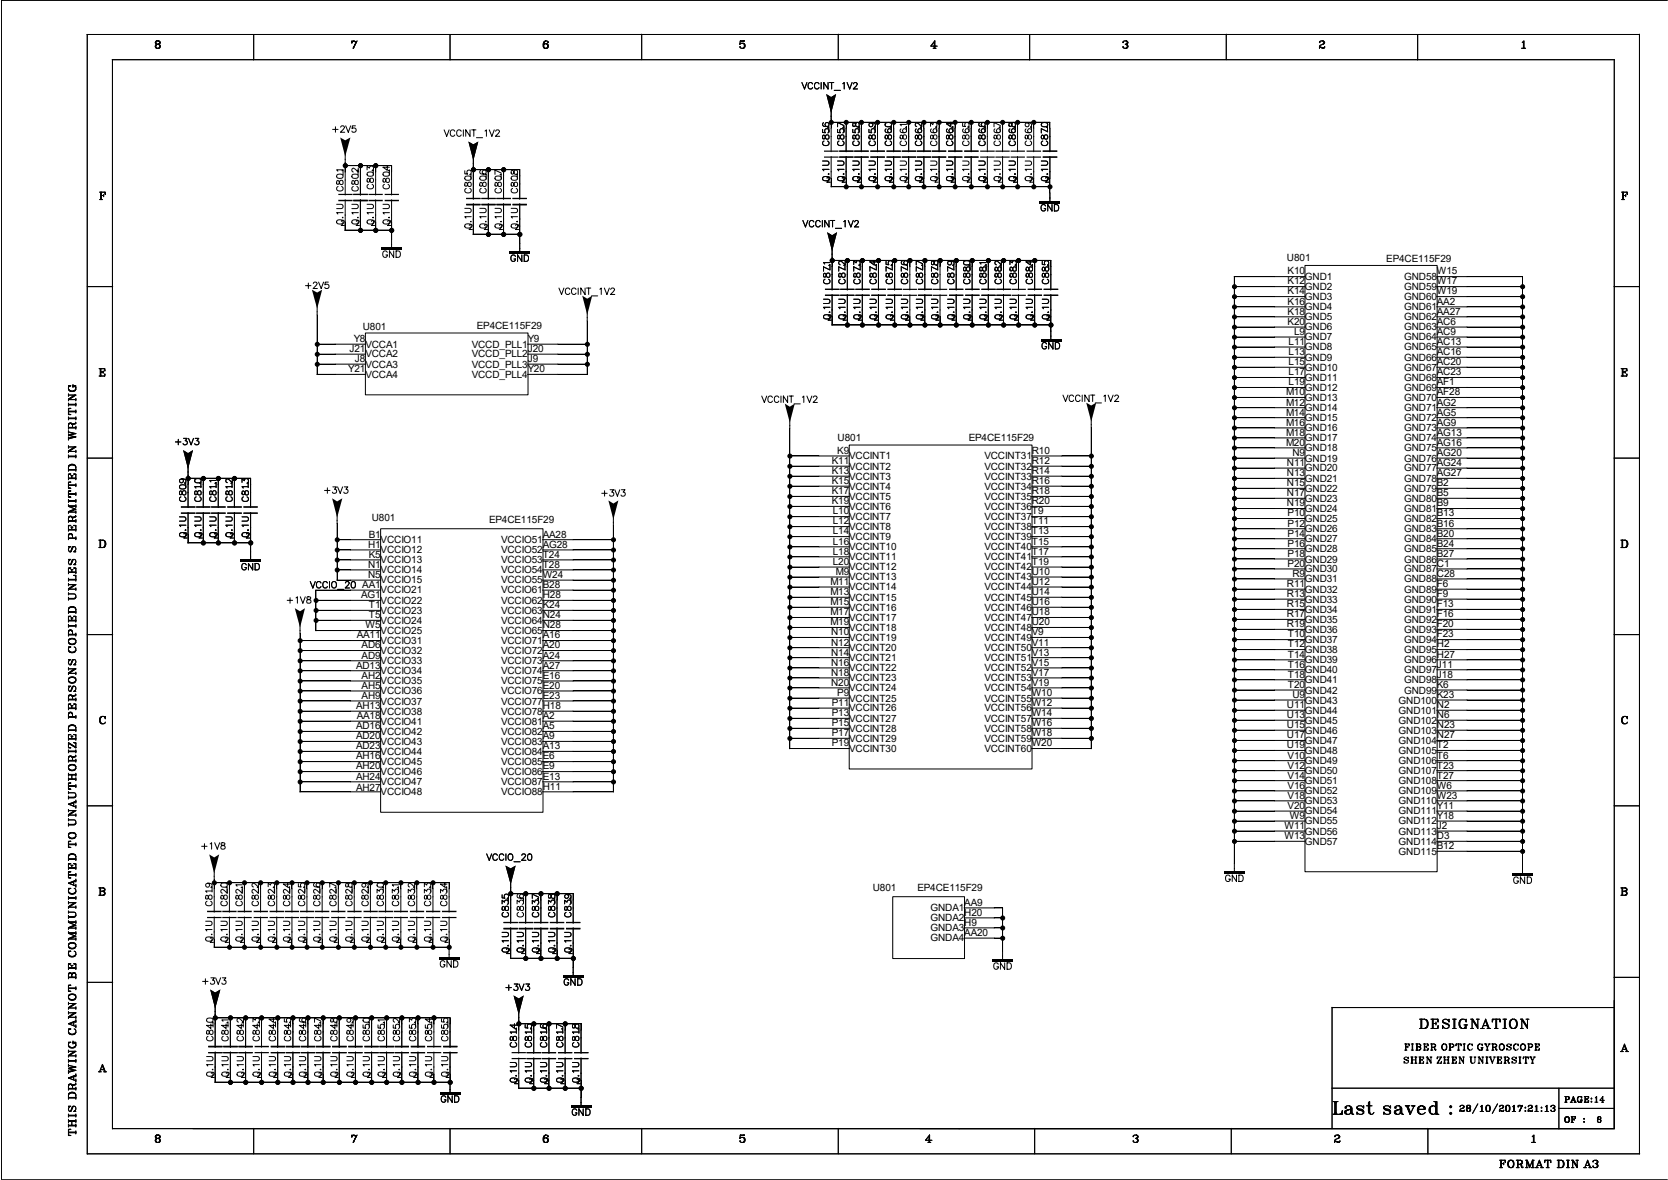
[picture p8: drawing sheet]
<svg xmlns="http://www.w3.org/2000/svg" width="297mm" height="210mm" viewBox="0 0 297 210" stroke-linecap="round" stroke-linejoin="round" font-family="sans-serif">
<defs><g id="words">
<g font-size="1.8">
<text x="229.2" y="46.5">U801</text>
<text x="246.8" y="46.7">EP4CE115F29</text>
<text x="229.3" y="52.4">K14</text>
<text x="229.3" y="50.6">K12</text>
<text x="229.3" y="48.9">K10</text>
<text x="232.4" y="49.8">GND1</text>
<text x="232.4" y="51.6">GND2</text>
<text x="232.4" y="53.4">GND3</text>
<text x="250" y="49.8">GND58</text>
<text x="250" y="51.6">GND59</text>
<text x="250" y="53.4">GND60</text>
<text x="255.9" y="52.4">W19</text>
<text x="255.9" y="50.6">W17</text>
<text x="255.9" y="48.9">W15</text>
<text x="64.6" y="58.7">U801</text>
<text x="84.9" y="58.5">EP4CE115F29</text>
<text x="229.3" y="57.8">K20</text>
<text x="229.3" y="56">K18</text>
<text x="229.3" y="54.2">K16</text>
<text x="230.4" y="59.6">L9</text>
<text x="232.4" y="55.2">GND4</text>
<text x="232.4" y="57">GND5</text>
<text x="232.4" y="58.8">GND6</text>
<text x="250" y="55.2">GND61</text>
<text x="250" y="57">GND62</text>
<text x="250" y="58.8">GND63</text>
<text x="255.9" y="59.6">AC9</text>
<text x="255.9" y="57.8">AC6</text>
<text x="255.9" y="56">AA27</text>
<text x="255.9" y="54.2">AA2</text>
<text x="62.2" y="62.7">J21</text>
<text x="63" y="60.9">Y8</text>
<text x="63.2" y="64.4">J8</text>
<text x="65.1" y="61.8">VCCA1</text>
<text x="65.1" y="63.6">VCCA2</text>
<text x="65.1" y="65.4">VCCA3</text>
<text x="84" y="61.8">VCCD_PLL1</text>
<text x="84" y="63.6">VCCD_PLL2</text>
<text x="84" y="65.4">VCCD_PLL3</text>
<text x="94" y="64.4">J9</text>
<text x="94" y="62.7">J20</text>
<text x="94" y="60.9">Y9</text>
<text x="229.4" y="63.2">L13</text>
<text x="229.4" y="61.4">L11</text>
<text x="229.4" y="65">L15</text>
<text x="232.4" y="66">GND10</text>
<text x="232.4" y="60.6">GND7</text>
<text x="232.4" y="62.4">GND8</text>
<text x="232.4" y="64.2">GND9</text>
<text x="250" y="60.6">GND64</text>
<text x="250" y="62.4">GND65</text>
<text x="250" y="64.2">GND66</text>
<text x="250" y="66">GND67</text>
<text x="255.9" y="65">AC20</text>
<text x="255.9" y="63.2">AC16</text>
<text x="255.9" y="61.4">AC13</text>
<text x="62" y="66.3">Y21</text>
<text x="65.1" y="67.2">VCCA4</text>
<text x="84" y="67.2">VCCD_PLL4</text>
<text x="94" y="66.3">Y20</text>
<text x="229" y="70.4">M10</text>
<text x="229.4" y="68.6">L19</text>
<text x="229.4" y="66.8">L17</text>
<text x="232.4" y="67.8">GND11</text>
<text x="232.4" y="69.6">GND12</text>
<text x="232.4" y="71.4">GND13</text>
<text x="250" y="67.8">GND68</text>
<text x="250" y="69.6">GND69</text>
<text x="250" y="71.4">GND70</text>
<text x="255.9" y="70.4">AF28</text>
<text x="255.9" y="68.6">AF1</text>
<text x="255.9" y="66.8">AC23</text>
<text x="229" y="77.6">M18</text>
<text x="229" y="75.8">M16</text>
<text x="229" y="74">M14</text>
<text x="229" y="72.2">M12</text>
<text x="232.4" y="73.2">GND14</text>
<text x="232.4" y="74.9">GND15</text>
<text x="232.4" y="76.8">GND16</text>
<text x="250" y="73.2">GND71</text>
<text x="250" y="74.9">GND72</text>
<text x="250" y="76.8">GND73</text>
<text x="255.9" y="77.6">AG13</text>
<text x="255.9" y="75.8">AG9</text>
<text x="255.9" y="74">AG5</text>
<text x="255.9" y="72.2">AG2</text>
<text x="148.1" y="82.6">K11</text>
<text x="149.1" y="80.8">K9</text>
<text x="149.1" y="78.4">U801</text>
<text x="151.2" y="81.7">VCCINT1</text>
<text x="151.2" y="83.6">VCCINT2</text>
<text x="172.5" y="78.4">EP4CE115F29</text>
<text x="175.3" y="81.7">VCCINT31</text>
<text x="175.3" y="83.6">VCCINT32</text>
<text x="183.7" y="82.6">R12</text>
<text x="183.7" y="80.8">R10</text>
<text x="229" y="79.3">M20</text>
<text x="229.2" y="82.9">N11</text>
<text x="230.1" y="81.2">N9</text>
<text x="232.4" y="78.5">GND17</text>
<text x="232.4" y="80.3">GND18</text>
<text x="232.4" y="82.2">GND19</text>
<text x="232.4" y="83.9">GND20</text>
<text x="250" y="78.5">GND74</text>
<text x="250" y="80.3">GND75</text>
<text x="250" y="82.2">GND76</text>
<text x="250" y="83.9">GND77</text>
<text x="255.9" y="82.9">AG24</text>
<text x="255.9" y="81.2">AG20</text>
<text x="255.9" y="79.3">AG16</text>
<text x="148.1" y="89.7">K19</text>
<text x="148.1" y="88">K17</text>
<text x="148.1" y="86.1">K15</text>
<text x="148.1" y="84.4">K13</text>
<text x="151.2" y="85.3">VCCINT3</text>
<text x="151.2" y="87.1">VCCINT4</text>
<text x="151.2" y="89">VCCINT5</text>
<text x="175.3" y="85.3">VCCINT33</text>
<text x="175.3" y="87.1">VCCINT34</text>
<text x="175.3" y="89">VCCINT35</text>
<text x="183.7" y="89.7">R20</text>
<text x="183.7" y="88">R18</text>
<text x="183.7" y="86.1">R16</text>
<text x="183.7" y="84.4">R14</text>
<text x="229.2" y="88.3">N17</text>
<text x="229.2" y="86.5">N15</text>
<text x="229.2" y="84.8">N13</text>
<text x="232.4" y="85.7">GND21</text>
<text x="232.4" y="87.5">GND22</text>
<text x="232.4" y="89.3">GND23</text>
<text x="250" y="85.7">GND78</text>
<text x="250" y="87.5">GND79</text>
<text x="250" y="89.3">GND80</text>
<text x="255.9" y="88.3">B5</text>
<text x="255.9" y="86.5">B2</text>
<text x="255.9" y="84.8">AG27</text>
<text x="65.7" y="95.7">B1</text>
<text x="66.2" y="92.8">U801</text>
<text x="87.1" y="93">EP4CE115F29</text>
<text x="96.6" y="95.7">AA28</text>
<text x="148.3" y="95.1">L14</text>
<text x="148.3" y="93.3">L12</text>
<text x="148.3" y="91.6">L10</text>
<text x="151.2" y="90.7">VCCINT6</text>
<text x="151.2" y="92.5">VCCINT7</text>
<text x="151.2" y="94.4">VCCINT8</text>
<text x="175.3" y="90.7">VCCINT36</text>
<text x="175.3" y="92.5">VCCINT37</text>
<text x="175.3" y="94.4">VCCINT38</text>
<text x="183.7" y="95.1">T13</text>
<text x="183.7" y="93.3">T11</text>
<text x="183.7" y="91.6">T9</text>
<text x="229.2" y="90.1">N19</text>
<text x="229.3" y="95.5">P14</text>
<text x="229.3" y="93.7">P12</text>
<text x="229.3" y="91.9">P10</text>
<text x="232.4" y="91.1">GND24</text>
<text x="232.4" y="92.9">GND25</text>
<text x="232.4" y="94.7">GND26</text>
<text x="250" y="91.1">GND81</text>
<text x="250" y="92.9">GND82</text>
<text x="250" y="94.7">GND83</text>
<text x="255.9" y="95.5">B20</text>
<text x="255.9" y="93.7">B16</text>
<text x="255.9" y="91.9">B13</text>
<text x="255.9" y="90.1">B9</text>
<text x="65.5" y="101">N1</text>
<text x="65.5" y="97.5">H1</text>
<text x="65.7" y="99.3">K5</text>
<text x="67.8" y="96.6">VCCIO11</text>
<text x="67.8" y="98.5">VCCIO12</text>
<text x="67.8" y="100.3">VCCIO13</text>
<text x="89.2" y="96.6">VCCIO51</text>
<text x="89.2" y="98.5">VCCIO52</text>
<text x="89.2" y="100.3">VCCIO53</text>
<text x="96.6" y="101">T28</text>
<text x="96.6" y="99.3">T24</text>
<text x="96.6" y="97.5">AG28</text>
<text x="148.3" y="100.5">L20</text>
<text x="148.3" y="98.7">L18</text>
<text x="148.3" y="96.9">L16</text>
<text x="151.2" y="97.9">VCCINT10</text>
<text x="151.2" y="99.7">VCCINT11</text>
<text x="151.2" y="101.5">VCCINT12</text>
<text x="151.2" y="96.1">VCCINT9</text>
<text x="175.3" y="96.1">VCCINT39</text>
<text x="175.3" y="97.9">VCCINT40</text>
<text x="175.3" y="99.7">VCCINT41</text>
<text x="175.3" y="101.5">VCCINT42</text>
<text x="183.7" y="100.5">T19</text>
<text x="183.7" y="98.7">T17</text>
<text x="183.7" y="96.9">T15</text>
<text x="229.3" y="100.9">P20</text>
<text x="229.3" y="99.1">P18</text>
<text x="229.3" y="97.3">P16</text>
<text x="232.4" y="96.5">GND27</text>
<text x="232.4" y="98.3">GND28</text>
<text x="232.4" y="100.1">GND29</text>
<text x="232.4" y="101.9">GND30</text>
<text x="250" y="96.5">GND84</text>
<text x="250" y="98.3">GND85</text>
<text x="250" y="100.1">GND86</text>
<text x="250" y="101.9">GND87</text>
<text x="255.9" y="100.9">C1</text>
<text x="255.9" y="99.1">B27</text>
<text x="255.9" y="97.3">B24</text>
<text x="64.3" y="106.5">AG1</text>
<text x="64.5" y="104.6">AA1</text>
<text x="65.5" y="102.9">N5</text>
<text x="67.8" y="102">VCCIO14</text>
<text x="67.8" y="103.8">VCCIO15</text>
<text x="67.8" y="105.6">VCCIO21</text>
<text x="67.8" y="107.4">VCCIO22</text>
<text x="89.2" y="102">VCCIO54</text>
<text x="89.2" y="103.8">VCCIO55</text>
<text x="89.2" y="105.6">VCCIO61</text>
<text x="89.2" y="107.4">VCCIO62</text>
<text x="96.6" y="106.5">H28</text>
<text x="96.6" y="104.6">B28</text>
<text x="96.6" y="102.9">W24</text>
<text x="147.9" y="107.7">M15</text>
<text x="147.9" y="105.9">M13</text>
<text x="147.9" y="104.1">M11</text>
<text x="148.8" y="102.3">M9</text>
<text x="151.2" y="103.3">VCCINT13</text>
<text x="151.2" y="105.1">VCCINT14</text>
<text x="151.2" y="106.9">VCCINT15</text>
<text x="175.3" y="103.3">VCCINT43</text>
<text x="175.3" y="105.1">VCCINT44</text>
<text x="175.3" y="106.9">VCCINT45</text>
<text x="183.7" y="107.7">U16</text>
<text x="183.7" y="105.9">U14</text>
<text x="183.7" y="104.1">U12</text>
<text x="183.7" y="102.3">U10</text>
<text x="229.2" y="106.3">R13</text>
<text x="229.2" y="104.5">R11</text>
<text x="230.1" y="102.7">R9</text>
<text x="232.4" y="103.6">GND31</text>
<text x="232.4" y="105.5">GND32</text>
<text x="232.4" y="107.3">GND33</text>
<text x="250" y="103.6">GND88</text>
<text x="250" y="105.5">GND89</text>
<text x="250" y="107.3">GND90</text>
<text x="255.9" y="106.3">F9</text>
<text x="255.9" y="104.5">F6</text>
<text x="255.9" y="102.7">C28</text>
<text x="63.5" y="113.6">AA11</text>
<text x="65.1" y="111.8">W5</text>
<text x="65.7" y="110">T5</text>
<text x="65.7" y="108.2">T1</text>
<text x="67.8" y="109.2">VCCIO23</text>
<text x="67.8" y="111">VCCIO24</text>
<text x="67.8" y="112.9">VCCIO25</text>
<text x="89.2" y="109.2">VCCIO63</text>
<text x="89.2" y="111">VCCIO64</text>
<text x="89.2" y="112.9">VCCIO65</text>
<text x="96.6" y="113.6">A16</text>
<text x="96.6" y="111.8">N28</text>
<text x="96.6" y="110">N24</text>
<text x="96.6" y="108.2">K24</text>
<text x="147.9" y="111.3">M19</text>
<text x="147.9" y="109.5">M17</text>
<text x="148" y="113.1">N10</text>
<text x="151.2" y="108.7">VCCINT16</text>
<text x="151.2" y="110.5">VCCINT17</text>
<text x="151.2" y="112.3">VCCINT18</text>
<text x="175.3" y="108.7">VCCINT46</text>
<text x="175.3" y="110.5">VCCINT47</text>
<text x="175.3" y="112.3">VCCINT48</text>
<text x="183.7" y="113.1">V9</text>
<text x="183.7" y="111.3">U20</text>
<text x="183.7" y="109.5">U18</text>
<text x="229.2" y="111.6">R19</text>
<text x="229.2" y="109.9">R17</text>
<text x="229.2" y="108.1">R15</text>
<text x="229.3" y="113.5">T10</text>
<text x="232.4" y="109.1">GND34</text>
<text x="232.4" y="110.8">GND35</text>
<text x="232.4" y="112.6">GND36</text>
<text x="250" y="109.1">GND91</text>
<text x="250" y="110.8">GND92</text>
<text x="250" y="112.6">GND93</text>
<text x="255.9" y="113.5">F23</text>
<text x="255.9" y="111.6">F20</text>
<text x="255.9" y="109.9">F16</text>
<text x="255.9" y="108.1">F13</text>
<text x="63.4" y="119">AD13</text>
<text x="64.4" y="117.2">AD9</text>
<text x="64.4" y="115.4">AD6</text>
<text x="67.8" y="114.6">VCCIO31</text>
<text x="67.8" y="116.4">VCCIO32</text>
<text x="67.8" y="118.2">VCCIO33</text>
<text x="67.8" y="120">VCCIO34</text>
<text x="89.2" y="114.6">VCCIO71</text>
<text x="89.2" y="116.4">VCCIO72</text>
<text x="89.2" y="118.2">VCCIO73</text>
<text x="89.2" y="120">VCCIO74</text>
<text x="96.6" y="119">A27</text>
<text x="96.6" y="117.2">A24</text>
<text x="96.6" y="115.4">A20</text>
<text x="148" y="118.5">N16</text>
<text x="148" y="116.7">N14</text>
<text x="148" y="114.9">N12</text>
<text x="151.2" y="114">VCCINT19</text>
<text x="151.2" y="115.9">VCCINT20</text>
<text x="151.2" y="117.6">VCCINT21</text>
<text x="151.2" y="119.5">VCCINT22</text>
<text x="175.3" y="114">VCCINT49</text>
<text x="175.3" y="115.9">VCCINT50</text>
<text x="175.3" y="117.6">VCCINT51</text>
<text x="175.3" y="119.5">VCCINT52</text>
<text x="183.7" y="118.5">V15</text>
<text x="183.7" y="116.7">V13</text>
<text x="183.7" y="114.9">V11</text>
<text x="229.3" y="118.8">T16</text>
<text x="229.3" y="117.1">T14</text>
<text x="229.3" y="115.2">T12</text>
<text x="232.4" y="114.4">GND37</text>
<text x="232.4" y="116.2">GND38</text>
<text x="232.4" y="118.1">GND39</text>
<text x="232.4" y="119.8">GND40</text>
<text x="250" y="114.4">GND94</text>
<text x="250" y="116.2">GND95</text>
<text x="250" y="118.1">GND96</text>
<text x="250" y="119.8">GND97</text>
<text x="255.9" y="118.8">J11</text>
<text x="255.9" y="117.1">H27</text>
<text x="255.9" y="115.2">H2</text>
<text x="64.4" y="124.4">AH9</text>
<text x="64.4" y="122.6">AH5</text>
<text x="64.4" y="120.8">AH2</text>
<text x="67.8" y="121.8">VCCIO35</text>
<text x="67.8" y="123.6">VCCIO36</text>
<text x="67.8" y="125.4">VCCIO37</text>
<text x="89.2" y="121.8">VCCIO75</text>
<text x="89.2" y="123.6">VCCIO76</text>
<text x="89.2" y="125.4">VCCIO77</text>
<text x="96.6" y="124.4">E23</text>
<text x="96.6" y="122.6">E20</text>
<text x="96.6" y="120.8">E16</text>
<text x="148" y="122">N20</text>
<text x="148" y="120.3">N18</text>
<text x="148.1" y="125.6">P11</text>
<text x="149.1" y="123.9">P9</text>
<text x="151.2" y="121.2">VCCINT23</text>
<text x="151.2" y="123">VCCINT24</text>
<text x="151.2" y="124.9">VCCINT25</text>
<text x="175.3" y="121.2">VCCINT53</text>
<text x="175.3" y="123">VCCINT54</text>
<text x="175.3" y="124.9">VCCINT55</text>
<text x="183.7" y="125.6">W12</text>
<text x="183.7" y="123.9">W10</text>
<text x="183.7" y="122">V19</text>
<text x="183.7" y="120.3">V17</text>
<text x="229.3" y="122.4">T20</text>
<text x="229.3" y="120.6">T18</text>
<text x="230.1" y="124.2">U9</text>
<text x="232.4" y="121.6">GND41</text>
<text x="232.4" y="123.4">GND42</text>
<text x="232.4" y="125.2">GND43</text>
<text x="249" y="125.2">GND100</text>
<text x="250" y="121.6">GND98</text>
<text x="250" y="123.4">GND99</text>
<text x="255.9" y="122.4">K6</text>
<text x="255.9" y="120.6">J18</text>
<text x="255.9" y="124.2">K23</text>
<text x="63.4" y="131.6">AD20</text>
<text x="63.4" y="129.8">AD16</text>
<text x="63.4" y="126.2">AH13</text>
<text x="63.5" y="128">AA18</text>
<text x="67.8" y="127.2">VCCIO38</text>
<text x="67.8" y="128.9">VCCIO41</text>
<text x="67.8" y="130.8">VCCIO42</text>
<text x="89.2" y="127.2">VCCIO78</text>
<text x="89.2" y="128.9">VCCIO81</text>
<text x="89.2" y="130.8">VCCIO82</text>
<text x="96.6" y="131.6">A9</text>
<text x="96.6" y="129.8">A5</text>
<text x="96.6" y="128">A2</text>
<text x="96.6" y="126.2">H18</text>
<text x="148.1" y="131">P17</text>
<text x="148.1" y="129.2">P15</text>
<text x="148.1" y="127.5">P13</text>
<text x="151.2" y="126.6">VCCINT26</text>
<text x="151.2" y="128.4">VCCINT27</text>
<text x="151.2" y="130.3">VCCINT28</text>
<text x="151.2" y="132">VCCINT29</text>
<text x="175.3" y="126.6">VCCINT56</text>
<text x="175.3" y="128.4">VCCINT57</text>
<text x="175.3" y="130.3">VCCINT58</text>
<text x="175.3" y="132">VCCINT59</text>
<text x="183.7" y="131">W18</text>
<text x="183.7" y="129.2">W16</text>
<text x="183.7" y="127.5">W14</text>
<text x="229.2" y="131.4">U17</text>
<text x="229.2" y="129.6">U15</text>
<text x="229.2" y="127.8">U13</text>
<text x="229.2" y="126">U11</text>
<text x="232.4" y="127">GND44</text>
<text x="232.4" y="128.8">GND45</text>
<text x="232.4" y="130.6">GND46</text>
<text x="249" y="127">GND101</text>
<text x="249" y="128.8">GND102</text>
<text x="249" y="130.6">GND103</text>
<text x="255.9" y="131.4">N27</text>
<text x="255.9" y="129.6">N23</text>
<text x="255.9" y="127.8">N6</text>
<text x="255.9" y="126">N2</text>
<text x="63.4" y="136.9">AH20</text>
<text x="63.4" y="135.2">AH16</text>
<text x="63.4" y="133.3">AD23</text>
<text x="67.8" y="132.5">VCCIO43</text>
<text x="67.8" y="134.3">VCCIO44</text>
<text x="67.8" y="136.2">VCCIO45</text>
<text x="67.8" y="137.9">VCCIO46</text>
<text x="89.2" y="132.5">VCCIO83</text>
<text x="89.2" y="134.3">VCCIO84</text>
<text x="89.2" y="136.2">VCCIO85</text>
<text x="89.2" y="137.9">VCCIO86</text>
<text x="96.6" y="136.9">E9</text>
<text x="96.6" y="135.2">E6</text>
<text x="96.6" y="133.3">A13</text>
<text x="148.1" y="132.8">P19</text>
<text x="151.2" y="133.8">VCCINT30</text>
<text x="175.3" y="133.8">VCCINT60</text>
<text x="183.7" y="132.8">W20</text>
<text x="229.2" y="133.2">U19</text>
<text x="229.3" y="136.8">V12</text>
<text x="229.3" y="135">V10</text>
<text x="232.4" y="132.4">GND47</text>
<text x="232.4" y="134.2">GND48</text>
<text x="232.4" y="136">GND49</text>
<text x="232.4" y="137.8">GND50</text>
<text x="249" y="132.4">GND104</text>
<text x="249" y="134.2">GND105</text>
<text x="249" y="136">GND106</text>
<text x="249" y="137.8">GND107</text>
<text x="255.9" y="136.8">T23</text>
<text x="255.9" y="135">T6</text>
<text x="255.9" y="133.2">T2</text>
<text x="63.4" y="140.7">AH27</text>
<text x="63.4" y="138.8">AH24</text>
<text x="67.8" y="139.7">VCCIO47</text>
<text x="67.8" y="141.5">VCCIO48</text>
<text x="89.2" y="139.7">VCCIO87</text>
<text x="89.2" y="141.5">VCCIO88</text>
<text x="96.6" y="140.5">H11</text>
<text x="96.6" y="138.8">E13</text>
<text x="229.3" y="144">V20</text>
<text x="229.3" y="142.2">V18</text>
<text x="229.3" y="140.4">V16</text>
<text x="229.3" y="138.6">V14</text>
<text x="232.4" y="139.5">GND51</text>
<text x="232.4" y="141.4">GND52</text>
<text x="232.4" y="143.2">GND53</text>
<text x="249" y="139.5">GND108</text>
<text x="249" y="141.4">GND109</text>
<text x="249" y="143.2">GND110</text>
<text x="255.9" y="144">Y11</text>
<text x="255.9" y="142.2">W23</text>
<text x="255.9" y="140.4">W6</text>
<text x="255.9" y="138.6">T27</text>
<text x="228.7" y="149.4">W13</text>
<text x="228.7" y="147.5">W11</text>
<text x="229.7" y="145.8">W9</text>
<text x="232.4" y="144.9">GND54</text>
<text x="232.4" y="146.7">GND55</text>
<text x="232.4" y="148.5">GND56</text>
<text x="249" y="144.9">GND111</text>
<text x="249" y="146.7">GND112</text>
<text x="249" y="148.5">GND113</text>
<text x="255.9" y="149.4">D3</text>
<text x="255.9" y="147.5">J2</text>
<text x="255.9" y="145.8">Y18</text>
<text x="232.4" y="150.3">GND57</text>
<text x="249" y="150.3">GND114</text>
<text x="249" y="152.1">GND115</text>
<text x="255.9" y="151.1">B12</text>
<text x="155.4" y="158.7">U801</text>
<text x="163.4" y="158.5">EP4CE115F29</text>
<text x="171.7" y="161.2">AA9</text>
<text x="165.7" y="162.2">GNDA1</text>
<text x="165.7" y="164">GNDA2</text>
<text x="165.7" y="165.7">GNDA3</text>
<text x="165.7" y="167.6">GNDA4</text>
<text x="171.7" y="166.6">AA20</text>
<text x="171.7" y="164.8">H9</text>
<text x="171.7" y="163">H20</text>
</g>
</g></defs>
<path d="M.1 0h296.7v209.9h-296.7z" fill="none" stroke="#fff" stroke-width=".18"/>
<g fill="none" stroke="#000" stroke-width=".18">
<path d="M.3 0h296.6M.3 0v209.9M15.5 6.1h276.4M15.5 6.1v199.3M20 10.6h267.4M20 10.6v190.3M27.7 7.4a.56 .56 0 0 1 .9 .2 .5 .5 0 0 1-.5 .3 .5 .5 0 0 1-.5-.3zM27.9 7.9l-.2 .3 .2 .4M27.9 7.9l-.2 .1-.1 .3a.51 .51 0 0 0 .8 .2l.2-.3-.4-.3M27.9 7.3l-.2 .3 .2 .3M28.2 7.9a.41 .41 0 0 1 0 .7M28.2 7.3l.2 .3-.2 .3"/>
<path d="M45.2 6.1v4.6M62.7 7.3v.4M63.4 7.5l-.3-.2h-.2l-.2 .2 .2-.1 .6 .1-.6 1.1M63.6 7.3l-.7 1.3M80.1 6.1v4.6M97.2 7.3a.88 .88 0 0 0-.2 1.3M97.3 7.8a.47 .47 0 0 1 0 .8M97.5 7.5h.2a.52 .52 0 0 0-.9 0l-.1 .8a.51 .51 0 0 0 .8 .2l.2-.2-.2-.4-.5-.1-.3 .2M114.3 6.1v4.5M131.8 7.4l.7-.1h-.7l-.1 .6a.51 .51 0 0 1 .8-.1 .51 .51 0 0 1 0 .7 .51 .51 0 0 1-.8-.2l.1 .1M132.3 7.7a.54 .54 0 0 1 0 .9M142.8 14.7l.5 1.1 .4-1.1"/>
<path d="M144.7 14.9a.42 .42 0 0 0-.5-.2 .42 .42 0 0 0-.3 .4v.3a.42 .42 0 0 0 .3 .4 .42 .42 0 0 0 .5-.2M145.8 14.9a.42 .42 0 0 0-.4-.2 .42 .42 0 0 0-.4 .4v.3a.42 .42 0 0 0 .4 .4 .42 .42 0 0 0 .4-.2M146.2 14.7v1.1M147.4 14.7v1.1l-.7-1.1v1.1M147.7 14.7h.8M148 19v8M148.1 14.7v1.1M148.5 16.1h1.1M149.3 6.1v4.5M150.1 14.9l.2-.2v1.1M150.8 14.7l.5 1.1 .4-1.1M152 14.9l.1-.2h.3l.3 .3-.8 .8h.8"/>
<path d="M166.2 8.6h.5M166.4 7.5v1.1M166.9 8.2h-1.2l.8-.9v1.3M183.3 6.1v4.6M200 7.5h-.1a.54 .54 0 0 1 1 .1l-.4 .3M200.4 7.9a.44 .44 0 0 1 .5 .4 .54 .54 0 0 1-1 .1h.1M200.5 7.9a.41 .41 0 0 1 0 .7M200.5 7.3l.2 .3-.2 .3M218.4 6.1v4.5M235 7.5h-.1a.54 .54 0 0 1 1 .1l-.1 .2-.8 .3-.1 .5M235.5 7.3l.3 .3-.3 .3M235.9 8.3l-.1 .3h-.3l-.3-.2"/>
<path d="M235.9 8.4l-.1 .1-.8-.1-.1 .1M252.4 6.1v4.6M270.9 8.6h.8M271.1 7.6l.3-.3v1.3M271.3 7.4v1.2M287.4 10.6v190.3M291.9 6.1v199.3M17.7 34.2h1.1v.4l-.1-.4M17.7 35.5h.5M17.9 34.2v1.3M18 34.8h.5M18 34.2v1.3"/>
<path d="M18.5 34.6v.4M59.2 23h1M59.7 22.6v.9M59.9 36.4h1l.2 .3-.2 .4h-1M60 39.3l.2-.1h.7l.2 .3a.6 .6 0 0 1-.6 .4 .6 .6 0 0 1-.6-.4zM60 32.2v.6h.3l.2-.4a.32 .32 0 0 1 .2-.3 .32 .32 0 0 1 .4 .3l-.1 .4-.1 .1a.58 .58 0 0 1-.6-.7zM60 31.2l.2-.2h.7l.2 .3a.6 .6 0 0 1-.6 .5 .6 .6 0 0 1-.6-.5zM60.2 33.2a.42 .42 0 0 0-.3 .5 .42 .42 0 0 0 .5 .3h.3a.42 .42 0 0 0 .4-.3 .42 .42 0 0 0-.3-.5M60.7 22.6l.1-.2h.3l.2 .3-.7 .8h.8M60.8 39.4l.2-.2 .3 .2-.1 .3-.5 .4h.6M60.9 30.4l.2-.2v1M61 38.7h.1z"/>
<path d="M61.1 37.8h-1.2l.3 .3M61.1 30.2h-1.2l.3 .3M61.4 29.5h8.3v5.2M61.5 26.8v7.9M61.5 35.6v5.4M61.6 22.4l.4 1.1 .4-1.1M62.7 36.4h.9l.2 .3-.2 .4h-.9M62.7 39.3l.2-.1h.7l.2 .3a.6 .6 0 0 1-.6 .4 .6 .6 0 0 1-.5-.4zM62.7 32.2v.6h.3l.2-.4a.32 .32 0 0 1 .3-.3 .32 .32 0 0 1 .3 .3v.4l-.2 .1a.58 .58 0 0 1-.6-.7zM62.7 31.2l.2-.2h.7l.2 .3a.6 .6 0 0 1-.6 .5 .6 .6 0 0 1-.5-.5zM62.9 33.2a.42 .42 0 0 0-.2 .5 .42 .42 0 0 0 .4 .3h.3a.42 .42 0 0 0 .4-.3 .42 .42 0 0 0-.3-.5M63.3 22.4h-.6v.5a.4 .4 0 0 1 .6 0 .4 .4 0 0 1-.1 .6 .4 .4 0 0 1-.5-.2"/>
<path d="M63.5 39.4l.1-.2 .4 .2-.2 .3-.4 .4h.6M63.5 30.4l.3-.2v1M63.7 38.7h.1zM63.8 29.9v.7l-.8-.7-.3 .3v.3l.2 .1M63.8 37.8h-1.1l.2 .3M64.2 29.5v5.2M64.2 35.6v5.4M65.4 30.2v-.6l.4 .3a.39 .39 0 0 1 .6-.3 .39 .39 0 0 1-.1 .7M65.4 36.4h.9l.2 .3-.2 .4h-.9M65.4 31.8v.6h.3l.2-.4a.32 .32 0 0 1 .3-.3 .32 .32 0 0 1 .3 .3v.4l-.2 .1a.58 .58 0 0 1-.6-.7zM65.4 30.8l.2-.2h.7l.2 .3a.6 .6 0 0 1-.6 .5 .6 .6 0 0 1-.5-.5zM65.4 39.3l.2-.1h.7l.2 .3a.6 .6 0 0 1-.6 .4 .6 .6 0 0 1-.5-.4z"/>
<path d="M65.6 32.8a.42 .42 0 0 0-.2 .5 .42 .42 0 0 0 .4 .3h.3a.42 .42 0 0 0 .4-.3 .42 .42 0 0 0-.2-.5M66.2 39.4l.1-.2 .4 .2-.2 .3-.4 .4h.6M66.3 30.4l.2-.2v1M66.5 38.7v.1zM66.5 37.8h-1.1l.2 .3M66.9 29.5v5.2M66.9 35.6v5.4M68.2 36.4h1l.1 .3-.1 .4h-1M68.2 39.3l.2-.1h.7l.2 .3a.6 .6 0 0 1-.5 .4 .6 .6 0 0 1-.6-.4zM68.2 31.8v.6h.4l.1-.4a.32 .32 0 0 1 .3-.3 .32 .32 0 0 1 .3 .3v.4l-.2 .1a.58 .58 0 0 1-.5-.7zM68.2 30.8l.2-.2h.7l.2 .3a.6 .6 0 0 1-.5 .5 .6 .6 0 0 1-.6-.5zM68.5 32.8a.42 .42 0 0 0-.3 .5 .42 .42 0 0 0 .4 .3h.3a.42 .42 0 0 0 .4-.3 .42 .42 0 0 0-.2-.5"/>
<path d="M69 29.5v.8l-.8-.5h1.1M69 39.4l.2-.2 .4 .2-.2 .3-.4 .4h.6M69.1 30.4l.2-.2v1M69.2 38.7h.1zM69.3 37.8h-1.1l.2 .3M69.7 35.6v8.6M79.1 23.1l.4 1.2 .5-1.2M81 23.4a.42 .42 0 0 0-.5-.3 .42 .42 0 0 0-.3 .4v.3a.42 .42 0 0 0 .3 .5 .42 .42 0 0 0 .5-.3M82.1 23.4a.42 .42 0 0 0-.4-.3 .42 .42 0 0 0-.4 .4v.3a.42 .42 0 0 0 .4 .5 .42 .42 0 0 0 .4-.3M82.5 23.1v1.2M82.8 37.1h.9l.2 .3-.2 .4h-.9M82.8 30.4v.5l.5 .1a.4 .4 0 0 1-.1-.6 .4 .4 0 0 1 .6 0 .4 .4 0 0 1-.1 .6"/>
<path d="M82.8 32.6v.5h.3l.2-.3a.32 .32 0 0 1 .3-.4 .32 .32 0 0 1 .3 .3v.4l-.2 .1a.58 .58 0 0 1-.6-.6zM82.8 31.5l.2-.1h.7l.2 .3a.6 .6 0 0 1-.6 .4 .6 .6 0 0 1-.5-.4zM83 33.5a.42 .42 0 0 0-.2 .5 .42 .42 0 0 0 .4 .3h.3a.42 .42 0 0 0 .4-.3 .42 .42 0 0 0-.2-.5M83.7 31.1l.2-.2v1M83.7 23.1v1.2l-.8-1.2v1.2M83.9 39.4v.1zM83.9 38.6h-1.1l.2 .2M84 23.1h.8M84.2 30.2h8.3v5.2M84.3 27.5v7.9M84.3 36.3v5.4M84.4 23.1v1.2"/>
<path d="M84.8 24.5h1.1M85.4 37.1h1l.2 .3-.2 .4h-1M85.5 32.6v.5h.3l.1-.3a.32 .32 0 0 1 .3-.4 .32 .32 0 0 1 .4 .3l-.1 .4-.1 .1a.58 .58 0 0 1-.6-.6zM85.5 31.5l.1-.1h.8l.2 .3a.6 .6 0 0 1-.6 .4 .6 .6 0 0 1-.6-.4zM85.6 30.3l-.2 .3a.61 .61 0 0 0 .6 .4 .61 .61 0 0 0 .6-.4 .36 .36 0 0 0-.4-.3 .36 .36 0 0 0-.4 .3 .36 .36 0 0 0 .4 .4M85.7 33.5a.42 .42 0 0 0-.3 .5 .42 .42 0 0 0 .5 .3h.2a.42 .42 0 0 0 .5-.3 .42 .42 0 0 0-.3-.5M86.4 31.1l.2-.2v1M86.4 23.3l.2-.2v1.2M86.4 39.5h.2zM86.6 38.6h-1.2l.2 .2M87 30.2v5.2M87 36.3v5.4"/>
<path d="M87.1 23.1l.5 1.2 .4-1.2M88.1 37.1h1l.2 .3-.2 .4h-1M88.2 32.6v.5h.3l.1-.3a.32 .32 0 0 1 .3-.4 .32 .32 0 0 1 .4 .3l-.1 .4-.1 .1a.58 .58 0 0 1-.6-.6zM88.2 31.5l.1-.1h.8l.2 .3a.6 .6 0 0 1-.6 .4 .6 .6 0 0 1-.6-.4zM88.3 23.4l.1-.2 .3-.1 .2 .4-.7 .8h.8M88.4 33.5a.42 .42 0 0 0-.3 .5 .42 .42 0 0 0 .5 .3h.3a.42 .42 0 0 0 .4-.3 .42 .42 0 0 0-.3-.5M89 31.1l.2-.2v1M89.2 39.5h.1zM89.3 38.6h-1.2l.2 .2M89.3 30.8l-1.2-.5v.7M89.7 30.2v5.2M89.7 36.3v5.4"/>
<path d="M91 37.1h1l.2 .3-.2 .4h-1M91.1 32.6v.5h.3l.1-.3a.32 .32 0 0 1 .3-.4 .32 .32 0 0 1 .4 .3l-.1 .4-.2 .1a.58 .58 0 0 1-.5-.6zM91.1 31.5l.1-.1h.7l.3 .3a.6 .6 0 0 1-.6 .4 .6 .6 0 0 1-.6-.4zM91.1 30.4v.5h.3l.1-.3a.32 .32 0 0 1 .3-.3 .32 .32 0 0 1 .4 .3l-.1 .3-.2 .1a.58 .58 0 0 1-.5-.6zM91.3 33.5a.42 .42 0 0 0-.3 .5 .42 .42 0 0 0 .4 .3h.3a.42 .42 0 0 0 .5-.3 .42 .42 0 0 0-.3-.5M91.9 31.1l.2-.2v1M92 39.5h.2zM92.2 38.6h-1.2l.2 .2M92.5 36.3v8.7M143 39.2l.4 1.2 .4-1.2M144.9 39.5a.42 .42 0 0 0-.5-.3 .42 .42 0 0 0-.3 .5v.3a.42 .42 0 0 0 .3 .4 .42 .42 0 0 0 .5-.3M146 39.5a.42 .42 0 0 0-.4-.3 .42 .42 0 0 0-.4 .5v.3a.42 .42 0 0 0 .4 .4 .42 .42 0 0 0 .4-.3"/>
<path d="M146.4 39.2v1.2M146.5 28.7h.9l.2 .3-.2 .4h-.9M146.5 23v.6h.5a.4 .4 0 0 1-.1-.6 .4 .4 0 0 1 .7 .1 .4 .4 0 0 1-.2 .6M146.5 31.6l.2-.1h.7l.2 .2a.6 .6 0 0 1-.6 .5 .6 .6 0 0 1-.5-.5zM146.5 24.1v.6h.4l.1-.4a.32 .32 0 0 1 .3-.3 .32 .32 0 0 1 .3 .3v.4l-.2 .1a.58 .58 0 0 1-.5-.7zM146.6 21.8l-.1 .3a.61 .61 0 0 0 .5 .4 .61 .61 0 0 0 .6-.4 .36 .36 0 0 0-.4-.3 .36 .36 0 0 0-.3 .4 .36 .36 0 0 0 .3 .3M146.7 25.1a.42 .42 0 0 0-.2 .5 .42 .42 0 0 0 .4 .3h.3a.42 .42 0 0 0 .4-.3 .42 .42 0 0 0-.2-.5M147.3 31.7l.1-.2 .4 .2-.1 .3-.5 .4h.6M147.4 22.7l.2-.2v1M147.5 31h.1zM147.6 30.1h-1.1l.2 .3M147.6 39.2v1.2l-.7-1.2v1.2"/>
<path d="M147.9 39.2h.7M148 21.8h38.9v5.2M148 33.2h38.9M148 27.9v5.4M148.3 39.2v1.2M149.1 23v.6h.5a.4 .4 0 0 1 0-.6 .4 .4 0 0 1 .6 .1 .4 .4 0 0 1-.1 .6M149.1 28.7h1l.2 .3-.2 .4h-1M149.2 24.1v.6h.3l.1-.4a.32 .32 0 0 1 .3-.3 .32 .32 0 0 1 .4 .3l-.1 .4-.1 .1a.58 .58 0 0 1-.6-.7zM149.2 31.6l.2-.1h.7l.2 .2a.6 .6 0 0 1-.6 .5 .6 .6 0 0 1-.6-.5zM149.4 25.1a.42 .42 0 0 0-.3 .5 .42 .42 0 0 0 .5 .3h.3a.42 .42 0 0 0 .4-.3 .42 .42 0 0 0-.3-.5M150 31.7l.2-.2 .3 .2-.1 .3-.5 .4h.6M150.1 22.7l.2-.2v1"/>
<path d="M150.2 31h.1zM150.2 39.5l.3-.3v1.2M150.3 30.1h-1.2l.3 .3M150.3 22.4l-1.2-.6v.8M150.7 21.8v5.2M150.7 27.9v5.4M151 39.2l.5 1.2 .4-1.2M151.8 28.7h1l.2 .3-.2 .4h-1M151.8 23v.6h.6a.4 .4 0 0 1-.1-.6 .4 .4 0 0 1 .6 .1 .4 .4 0 0 1-.1 .6M151.9 31.6l.2-.1h.7l.2 .2a.6 .6 0 0 1-.6 .5 .6 .6 0 0 1-.6-.5zM151.9 24.1v.6h.3l.2-.4a.32 .32 0 0 1 .3-.3 .32 .32 0 0 1 .3 .3v.4l-.2 .1a.58 .58 0 0 1-.6-.7zM151.9 21.9v.6h.3l.2-.4a.32 .32 0 0 1 .3-.3 .32 .32 0 0 1 .3 .3v.4l-.2 .1a.58 .58 0 0 1-.6-.7z"/>
<path d="M152.1 25.1a.42 .42 0 0 0-.2 .5 .42 .42 0 0 0 .4 .3h.3a.42 .42 0 0 0 .4-.3 .42 .42 0 0 0-.3-.5M152.2 39.5l.1-.2 .3-.1 .3 .4-.8 .8h.8M152.7 31.7l.2-.2 .3 .2-.1 .3-.4 .4h.5M152.8 22.7l.2-.2v1M152.9 31h.1zM153 30.1h-1.2l.3 .3M153.4 21.8v5.2M153.4 27.9v5.4M154.7 23v.6h.5a.4 .4 0 0 1 0-.6 .4 .4 0 0 1 .6 .1 .4 .4 0 0 1-.1 .6M154.7 28.7h1l.2 .3-.2 .4h-1M154.8 24.1v.6h.3l.1-.4a.32 .32 0 0 1 .3-.3 .32 .32 0 0 1 .4 .3l-.1 .4-.1 .1a.58 .58 0 0 1-.6-.7zM154.8 31.6l.1-.1h.8l.2 .2a.6 .6 0 0 1-.6 .5 .6 .6 0 0 1-.6-.5z"/>
<path d="M155 25.1a.42 .42 0 0 0-.3 .5 .42 .42 0 0 0 .5 .3h.2a.42 .42 0 0 0 .5-.3 .42 .42 0 0 0-.3-.5M155.1 21.8a.37 .37 0 0 1 .3 .5 .37 .37 0 0 1-.5 .2 .37 .37 0 0 1-.1-.5 .59 .59 0 0 1 .7-.2 .59 .59 0 0 1 .3 .7h-.1M155.5 31.7l.2-.2 .3 .2-.1 .3-.4 .4h.6M155.6 22.7l.2-.2v1M155.7 31h.2zM155.9 30.1h-1.2l.2 .3M156.3 21.8v5.2M156.3 27.9v5.4M157.6 28.7h1l.2 .3-.2 .4h-1M157.6 31.6l.2-.1h.7l.3 .2a.6 .6 0 0 1-.6 .5 .6 .6 0 0 1-.6-.5zM157.6 24.1v.6h.4l.1-.4a.32 .32 0 0 1 .3-.3 .32 .32 0 0 1 .4 .3l-.1 .4-.2 .1a.58 .58 0 0 1-.5-.7zM157.6 22l.2-.2h.7l.3 .3a.6 .6 0 0 1-.6 .5 .6 .6 0 0 1-.6-.5z"/>
<path d="M157.8 22.9l-.2 .3a.61 .61 0 0 0 .6 .4 .61 .61 0 0 0 .5-.4 .36 .36 0 0 0-.3-.3 .36 .36 0 0 0-.4 .4 .36 .36 0 0 0 .4 .3M157.9 25.1a.42 .42 0 0 0-.3 .5 .42 .42 0 0 0 .4 .3h.3a.42 .42 0 0 0 .4-.3 .42 .42 0 0 0-.2-.5M158.4 31.7l.2-.2 .3 .2-.1 .3-.4 .4h.6M158.5 22.7l.2-.2v1M158.6 31h.1zM158.7 30.1h-1.1l.2 .3M159.1 21.8v5.2M159.1 27.9v5.4M160.3 28.7h.9l.2 .3-.2 .4h-.9M160.3 24.1v.6h.4l.1-.4a.32 .32 0 0 1 .3-.3 .32 .32 0 0 1 .3 .3v.4l-.2 .1a.58 .58 0 0 1-.5-.7zM160.3 31.6l.2-.1h.7l.2 .2a.6 .6 0 0 1-.6 .5 .6 .6 0 0 1-.5-.5zM160.4 22.9l-.1 .3a.61 .61 0 0 0 .5 .4 .61 .61 0 0 0 .6-.4 .36 .36 0 0 0-.4-.3 .36 .36 0 0 0-.3 .4 .36 .36 0 0 0 .3 .3"/>
<path d="M160.5 25.1a.42 .42 0 0 0-.2 .5 .42 .42 0 0 0 .4 .3h.3a.42 .42 0 0 0 .4-.3 .42 .42 0 0 0-.2-.5M161.1 31.7l.2-.2 .3 .2-.1 .3-.4 .4h.6M161.2 22.7l.2-.2v1M161.3 31h.1zM161.4 22.1h-1.1l.2 .3M161.4 30.1h-1.1l.2 .3M161.8 21.8v5.2M161.8 27.9v5.4M163 28.7h1l.1 .3-.1 .4h-1M163 31.6l.2-.1h.7l.2 .2a.6 .6 0 0 1-.5 .5 .6 .6 0 0 1-.6-.5zM163 24.1v.6h.4l.1-.4a.32 .32 0 0 1 .3-.3 .32 .32 0 0 1 .3 .3v.4l-.2 .1a.58 .58 0 0 1-.5-.7zM163.2 22.9l-.2 .3a.61 .61 0 0 0 .5 .4 .61 .61 0 0 0 .6-.4 .36 .36 0 0 0-.3-.3 .36 .36 0 0 0-.4 .4 .36 .36 0 0 0 .3 .3"/>
<path d="M163.2 25.1a.42 .42 0 0 0-.2 .5 .42 .42 0 0 0 .4 .3h.3a.42 .42 0 0 0 .4-.3 .42 .42 0 0 0-.2-.5M163.8 31.7l.2-.2 .3 .2-.1 .3-.5 .4h.6M163.9 22.7l.2-.2v1M164.1 30.9v.1zM164.1 30.1h-1.1l.2 .3M164.1 21.8v.8l-.8-.8-.3 .3v.3l.2 .1M164.5 21.8v5.2M164.5 27.9v5.4M165.7 28.7h1l.1 .3-.1 .4h-1M165.7 22.5v-.7l.4 .4a.39 .39 0 0 1 .6-.3 .39 .39 0 0 1-.1 .7M165.7 31.6l.2-.1h.7l.2 .2a.6 .6 0 0 1-.5 .5 .6 .6 0 0 1-.6-.5zM165.7 24.1v.6h.4l.1-.4a.32 .32 0 0 1 .3-.3 .32 .32 0 0 1 .3 .3v.4l-.2 .1a.58 .58 0 0 1-.5-.7z"/>
<path d="M165.9 22.9l-.2 .3a.61 .61 0 0 0 .5 .4 .61 .61 0 0 0 .6-.4 .36 .36 0 0 0-.3-.3 .36 .36 0 0 0-.4 .4 .36 .36 0 0 0 .4 .3M165.9 25.1a.42 .42 0 0 0-.2 .5 .42 .42 0 0 0 .4 .3h.3a.42 .42 0 0 0 .4-.3 .42 .42 0 0 0-.2-.5M166.5 31.7l.2-.2 .3 .2-.1 .3-.4 .4h.5M166.6 22.7l.2-.2v1M166.7 31h.1zM166.8 30.1h-1.1l.2 .3M167.2 21.8v5.2M167.2 27.9v5.4M168.5 28.7h1l.2 .3-.2 .4h-1M168.6 31.6l.1-.1h.8l.2 .2a.6 .6 0 0 1-.6 .5 .6 .6 0 0 1-.6-.5zM168.6 24.1v.6h.3l.1-.4a.32 .32 0 0 1 .3-.3 .32 .32 0 0 1 .4 .3l-.1 .4-.1 .1a.58 .58 0 0 1-.6-.7zM168.7 22.9l-.2 .3a.61 .61 0 0 0 .6 .4 .61 .61 0 0 0 .6-.4 .36 .36 0 0 0-.4-.3 .36 .36 0 0 0-.4 .4 .36 .36 0 0 0 .4 .3"/>
<path d="M168.8 25.1a.42 .42 0 0 0-.3 .5 .42 .42 0 0 0 .5 .3h.2a.42 .42 0 0 0 .5-.3 .42 .42 0 0 0-.3-.5M169.3 21.8v.8l-.8-.6h1.2M169.4 31.7l.1-.2 .4 .2-.1 .3-.5 .4h.6M169.5 22.7l.2-.2v1M169.5 31h.2zM169.7 30.1h-1.2l.2 .3M170.1 21.8v5.2M170.1 27.9v5.4M171.4 21.9v.6h.5a.4 .4 0 0 1 0-.6 .4 .4 0 0 1 .6 .1 .4 .4 0 0 1-.2 .6M171.4 28.7h1l.2 .3-.2 .4h-1M171.5 24.1v.6h.3l.1-.4a.32 .32 0 0 1 .3-.3 .32 .32 0 0 1 .4 .3l-.1 .4-.2 .1a.58 .58 0 0 1-.5-.7zM171.5 31.6l.1-.1h.7l.3 .2a.6 .6 0 0 1-.6 .5 .6 .6 0 0 1-.6-.5z"/>
<path d="M171.6 22.9l-.2 .3a.61 .61 0 0 0 .6 .4 .61 .61 0 0 0 .6-.4 .36 .36 0 0 0-.4-.3 .36 .36 0 0 0-.4 .4 .36 .36 0 0 0 .4 .3M171.7 25.1a.42 .42 0 0 0-.3 .5 .42 .42 0 0 0 .4 .3h.3a.42 .42 0 0 0 .4-.3 .42 .42 0 0 0-.2-.5M172.3 31.7l.1-.2 .4 .2-.2 .3-.4 .4h.6M172.3 22.7l.3-.2v1M172.4 31h.2zM172.6 30.1h-1.2l.2 .3M172.9 21.8v5.2M172.9 27.9v5.4M174.3 28.7h1l.1 .3-.1 .4h-1M174.3 24.1v.6h.4l.1-.4a.32 .32 0 0 1 .3-.3 .32 .32 0 0 1 .3 .3v.4l-.2 .1a.58 .58 0 0 1-.5-.7zM174.3 31.6l.2-.1h.7l.2 .2a.6 .6 0 0 1-.5 .5 .6 .6 0 0 1-.6-.5zM174.5 22.9l-.2 .3a.61 .61 0 0 0 .5 .4 .61 .61 0 0 0 .6-.4 .36 .36 0 0 0-.3-.3 .36 .36 0 0 0-.4 .4 .36 .36 0 0 0 .3 .3"/>
<path d="M174.5 21.8l-.2 .3a.61 .61 0 0 0 .5 .4 .61 .61 0 0 0 .6-.4 .36 .36 0 0 0-.3-.3 .36 .36 0 0 0-.4 .4 .36 .36 0 0 0 .3 .3M174.5 25.1a.42 .42 0 0 0-.2 .5 .42 .42 0 0 0 .4 .3h.3a.42 .42 0 0 0 .4-.3 .42 .42 0 0 0-.2-.5M175.1 31.7l.2-.2 .3 .2-.1 .3-.4 .4h.6M175.2 22.7l.2-.2v1M175.3 31h.1zM175.4 30.1h-1.1l.2 .3M175.8 21.8v5.2M175.8 27.9v5.4M177 28.7h1l.1 .3-.1 .4h-1M177 31.6l.2-.1h.7l.2 .2a.6 .6 0 0 1-.5 .5 .6 .6 0 0 1-.6-.5zM177 24.1v.6h.4l.1-.4a.32 .32 0 0 1 .3-.3 .32 .32 0 0 1 .3 .3v.4l-.2 .1a.58 .58 0 0 1-.5-.7zM177.2 22.9l-.2 .3a.61 .61 0 0 0 .6 .4 .61 .61 0 0 0 .5-.4 .36 .36 0 0 0-.3-.3 .36 .36 0 0 0-.4 .4 .36 .36 0 0 0 .4 .3"/>
<path d="M177.2 25.1a.42 .42 0 0 0-.2 .5 .42 .42 0 0 0 .4 .3h.3a.42 .42 0 0 0 .4-.3 .42 .42 0 0 0-.2-.5M177.8 31.7l.2-.2 .3 .2-.1 .3-.4 .4h.6M177.9 22.7l.2-.2v1M178 31h.1zM178.1 30.1h-1.1l.2 .3M178.1 22.4l-1.1-.6v.8M178.5 21.8v5.2M178.5 27.9v5.4M179.7 28.7h.9l.2 .3-.2 .4h-.9M179.7 24.1v.6h.3l.2-.4a.32 .32 0 0 1 .3-.3 .32 .32 0 0 1 .3 .3v.4l-.2 .1a.58 .58 0 0 1-.6-.7zM179.7 21.9v.6h.3l.2-.4a.32 .32 0 0 1 .3-.3 .32 .32 0 0 1 .3 .3v.4l-.2 .1a.58 .58 0 0 1-.6-.7zM179.7 31.6l.2-.1h.7l.2 .2a.6 .6 0 0 1-.6 .5 .6 .6 0 0 1-.5-.5z"/>
<path d="M179.8 22.9l-.1 .3a.61 .61 0 0 0 .5 .4 .61 .61 0 0 0 .6-.4 .36 .36 0 0 0-.4-.3 .36 .36 0 0 0-.3 .4 .36 .36 0 0 0 .3 .3M179.9 25.1a.42 .42 0 0 0-.2 .5 .42 .42 0 0 0 .4 .3h.3a.42 .42 0 0 0 .4-.3 .42 .42 0 0 0-.2-.5M180.5 31.7l.2-.2 .3 .2-.1 .3-.4 .4h.6M180.6 22.7l.2-.2v1M180.7 31h.1zM180.8 30.1h-1.1l.2 .3M181.2 21.8v5.2M181.2 27.9v5.4M182.5 28.7h1l.2 .3-.2 .4h-1M182.6 24.1v.6h.3l.1-.4a.32 .32 0 0 1 .3-.3 .32 .32 0 0 1 .4 .3l-.1 .4-.1 .1a.58 .58 0 0 1-.6-.7zM182.6 31.6l.2-.1h.7l.2 .2a.6 .6 0 0 1-.6 .5 .6 .6 0 0 1-.6-.5zM182.7 22.9l-.2 .3a.61 .61 0 0 0 .6 .4 .61 .61 0 0 0 .6-.4 .36 .36 0 0 0-.4-.3 .36 .36 0 0 0-.3 .4 .36 .36 0 0 0 .3 .3"/>
<path d="M182.8 25.1a.42 .42 0 0 0-.3 .5 .42 .42 0 0 0 .5 .3h.3a.42 .42 0 0 0 .4-.3 .42 .42 0 0 0-.3-.5M182.9 21.8a.37 .37 0 0 1 .4 .5 .37 .37 0 0 1-.6 .2 .37 .37 0 0 1-.1-.5 .59 .59 0 0 1 .7-.2 .59 .59 0 0 1 .3 .7h-.1M183.4 31.7l.2-.2 .3 .2-.1 .3-.5 .4h.6M183.5 22.7l.2-.2v1M183.6 31h.1zM183.7 30.1h-1.2l.3 .3M184.1 21.8v5.2M184.1 27.9v5.4M185.4 28.7h1l.2 .3-.2 .4h-1M185.5 24.1v.6h.3l.1-.4a.32 .32 0 0 1 .3-.3 .32 .32 0 0 1 .4 .3l-.1 .4-.1 .1a.58 .58 0 0 1-.6-.7zM185.5 22l.1-.2h.8l.2 .3a.6 .6 0 0 1-.6 .5 .6 .6 0 0 1-.6-.5zM185.5 31.6l.1-.1h.8l.2 .2a.6 .6 0 0 1-.6 .5 .6 .6 0 0 1-.6-.5z"/>
<path d="M185.7 25.1a.42 .42 0 0 0-.3 .5 .42 .42 0 0 0 .4 .3h.3a.42 .42 0 0 0 .5-.3 .42 .42 0 0 0-.3-.5M186.2 36.7a.42 .42 0 0 0-.5-.3 .42 .42 0 0 0-.3 .4v.3a.4 .4 0 0 0 .4 .5 .4 .4 0 0 0 .4-.5h-.3M186.2 31.7l.2-.2 .3 .2-.1 .3-.4 .4h.6M186.3 22.7l.2-.2v1M186.4 31h.2zM186.6 30.1h-1.2l.2 .3M186.6 23.5l-1.2-.6v.8M186.9 27.9v8.1M187.3 36.4v1.1l-.7-1.1v1.1M187.7 36.4h.4a.61 .61 0 0 1 .4 .6 .61 .61 0 0 1-.4 .5h-.4zM288.8 34.2h1v.4l-.1-.4M288.8 35.5h.5"/>
<path d="M289 34.2v1.3M289.1 34.8h.4M289.1 34.2v1.3M289.5 34.6v.4M15.5 51h4.6M54.4 50.8h1M54.9 50.4v1M55.8 50.5l.1-.3h.3l.3 .3-.7 .9h.7M56.5 53.8v12.9M56.7 50.2l.5 1.2 .4-1.2M58.5 50.2h-.6v.5a.4 .4 0 0 1 .6 0 .4 .4 0 0 1-.1 .6 .4 .4 0 0 1-.6-.2M61.4 41h8.3"/>
<path d="M65.1 59.3h28.9v11h-28.9zM69 44.9a.42 .42 0 0 0-.5-.2 .42 .42 0 0 0-.3 .4v.3a.4 .4 0 0 0 .4 .4 .4 .4 0 0 0 .4-.4h-.3M70.1 44.7v1.1l-.8-1.1v1.1M70.5 44.7h.4a.61 .61 0 0 1 .4 .5 .61 .61 0 0 1-.4 .6h-.4zM82.8 40l.2-.1h.7l.2 .3a.6 .6 0 0 1-.6 .4 .6 .6 0 0 1-.5-.4zM83.6 40.1l.1-.2 .4 .2-.2 .3-.4 .5h.6M84.2 41.7h8.3M85.5 40l.1-.1h.8l.2 .3a.6 .6 0 0 1-.6 .4 .6 .6 0 0 1-.6-.4zM86.3 40.1l.1-.2 .4 .2-.1 .3-.5 .5h.6M88.2 40l.1-.1h.8l.2 .3a.6 .6 0 0 1-.6 .4 .6 .6 0 0 1-.6-.4zM88.9 40.1l.2-.2 .4 .2-.2 .3-.4 .5h.6M91.1 40l.1-.1h.7l.3 .3a.6 .6 0 0 1-.6 .4 .6 .6 0 0 1-.6-.4z"/>
<path d="M91.8 45.6a.42 .42 0 0 0-.5-.2 .42 .42 0 0 0-.3 .4v.3a.4 .4 0 0 0 .4 .4 .4 .4 0 0 0 .4-.4h-.3M91.8 40.1l.2-.2 .3 .2-.1 .3-.4 .5h.6M92.9 45.4v1.1l-.7-1.1v1.1M93.3 45.4h.4a.61 .61 0 0 1 .4 .6 .61 .61 0 0 1-.4 .5h-.4zM99.5 51.3l.5 1.1 .4-1.1M101.5 51.5a.42 .42 0 0 0-.5-.2 .42 .42 0 0 0-.3 .4v.3a.42 .42 0 0 0 .3 .4 .42 .42 0 0 0 .5-.2M102.6 51.5a.42 .42 0 0 0-.5-.2 .42 .42 0 0 0-.3 .4v.3a.42 .42 0 0 0 .3 .4 .42 .42 0 0 0 .5-.2M103 51.3v1.1M104.2 51.3v1.1l-.8-1.1v1.1M104.4 51.3h.8M104.6 54.9v11.8M104.8 51.3v1.1"/>
<path d="M105.3 52.7h1.1M106.8 51.5l.3-.2v1.1M107.6 51.3l.5 1.1 .4-1.1M108.8 51.5l.1-.2h.3l.2 .3-.7 .8h.8M146.6 53.3h1l.2 .3-.2 .4h-1M146.7 48.7v.6h.3l.2-.4a.32 .32 0 0 1 .2-.3 .32 .32 0 0 1 .4 .3l-.1 .4-.1 .1a.58 .58 0 0 1-.6-.7zM146.7 56.2l.2-.2h.7l.2 .3a.6 .6 0 0 1-.6 .5 .6 .6 0 0 1-.6-.5zM146.9 49.7a.42 .42 0 0 0-.3 .5 .42 .42 0 0 0 .5 .3h.3a.42 .42 0 0 0 .4-.3 .42 .42 0 0 0-.3-.5M147.5 56.3l.2-.3 .3 .2-.1 .4-.5 .4h.6M147.6 47.2l.2-.1v.9M147.7 55.5v.1zM147.8 46.7h-1.2l.3 .3"/>
<path d="M147.8 54.7h-1.2l.3 .2M147.8 48l-1.2-.5v.8M148.1 46.4h39v5.2M148.1 57.8h39M148.2 43.6v8M148.2 52.5v5.4M148.8 40.6h1.1M149.4 53.3h.9l.2 .3-.2 .4h-.9M149.4 56.2l.2-.2h.7l.2 .3a.6 .6 0 0 1-.6 .5 .6 .6 0 0 1-.5-.5zM149.4 48.7v.6h.3l.2-.4a.32 .32 0 0 1 .3-.3 .32 .32 0 0 1 .3 .3v.4l-.2 .1a.58 .58 0 0 1-.6-.7zM149.6 49.7a.42 .42 0 0 0-.2 .5 .42 .42 0 0 0 .4 .3h.3a.42 .42 0 0 0 .4-.3 .42 .42 0 0 0-.3-.5M150.2 56.3l.1-.3 .4 .2-.2 .4-.4 .4h.6"/>
<path d="M150.2 47.2l.3-.1v.9M150.5 55.5v.1zM150.5 54.7h-1.1l.2 .2M150.5 48l-1.1-.5v.8M150.5 46.4v.8l-.8-.8-.3 .3v.3l.2 .1M150.9 46.4v5.2M150.9 52.5v5.4M152 47.1v-.7l.4 .4a.39 .39 0 0 1 .7-.3 .39 .39 0 0 1-.1 .7M152 53.3h1l.2 .3-.2 .4h-1M152.1 48.7v.6h.3l.1-.4a.32 .32 0 0 1 .3-.3 .32 .32 0 0 1 .4 .3l-.1 .4-.1 .1a.58 .58 0 0 1-.6-.7zM152.1 56.2l.1-.2h.8l.2 .3a.6 .6 0 0 1-.6 .5 .6 .6 0 0 1-.6-.5zM152.3 49.7a.42 .42 0 0 0-.3 .5 .42 .42 0 0 0 .4 .3h.3a.42 .42 0 0 0 .5-.3 .42 .42 0 0 0-.3-.5"/>
<path d="M152.9 56.3l.1-.3 .4 .2-.2 .4-.4 .4h.6M153 47.2l.2-.1v.9M153.1 55.5v.1zM153.2 54.7h-1.2l.2 .2M153.2 48l-1.2-.5v.8M153.5 46.4v5.2M153.5 52.5v5.4M154.9 53.3h1l.1 .3-.1 .4h-1M154.9 56.2l.2-.2h.7l.2 .3a.6 .6 0 0 1-.5 .5 .6 .6 0 0 1-.6-.5zM154.9 48.7v.6h.4l.1-.4a.32 .32 0 0 1 .3-.3 .32 .32 0 0 1 .3 .3v.4l-.2 .1a.58 .58 0 0 1-.5-.7zM155.2 49.7a.42 .42 0 0 0-.3 .5 .42 .42 0 0 0 .4 .3h.3a.42 .42 0 0 0 .4-.3 .42 .42 0 0 0-.2-.5M155.7 46.4v.8l-.8-.6h1.1"/>
<path d="M155.7 56.3l.2-.3 .4 .2-.2 .4-.4 .4h.6M155.8 47.2l.2-.1v.9M156 55.5v.1zM156 54.7h-1.1l.2 .2M156 48l-1.1-.5v.8M156.4 46.4v5.2M156.4 52.5v5.4M157.8 46.5v.6h.5a.4 .4 0 0 1 0-.6 .4 .4 0 0 1 .6 .1 .4 .4 0 0 1-.2 .6M157.8 53.3h.9l.2 .3-.2 .4h-.9M157.8 48.7v.6h.4l.1-.4a.32 .32 0 0 1 .3-.3 .32 .32 0 0 1 .3 .3v.4l-.2 .1a.58 .58 0 0 1-.5-.7zM157.8 56.2l.2-.2h.7l.2 .3a.6 .6 0 0 1-.6 .5 .6 .6 0 0 1-.5-.5zM158 49.7a.42 .42 0 0 0-.2 .5 .42 .42 0 0 0 .4 .3h.3a.42 .42 0 0 0 .4-.3 .42 .42 0 0 0-.2-.5"/>
<path d="M158.6 56.3l.1-.3 .4 .2-.1 .4-.5 .4h.6M158.7 47.2l.2-.1v.9M158.9 55.5v.1zM158.9 54.7h-1.1l.2 .2M158.9 48l-1.1-.5v.8M159.3 46.4v5.2M159.3 52.5v5.4M160.5 53.3h1l.1 .3-.1 .4h-1M160.5 56.2l.2-.2h.7l.2 .3a.6 .6 0 0 1-.5 .5 .6 .6 0 0 1-.6-.5zM160.5 48.7v.6h.4l.1-.4a.32 .32 0 0 1 .3-.3 .32 .32 0 0 1 .3 .3v.4l-.2 .1a.58 .58 0 0 1-.5-.7zM160.7 46.4l-.2 .3a.61 .61 0 0 0 .5 .4 .61 .61 0 0 0 .6-.4 .36 .36 0 0 0-.3-.3 .36 .36 0 0 0-.4 .3 .36 .36 0 0 0 .3 .4M160.7 49.7a.42 .42 0 0 0-.2 .5 .42 .42 0 0 0 .4 .3h.3a.42 .42 0 0 0 .4-.3 .42 .42 0 0 0-.2-.5"/>
<path d="M161.3 56.3l.2-.3 .3 .2-.1 .4-.5 .4h.6M161.4 47.2l.2-.1v.9M161.6 55.5v.1zM161.6 54.7h-1.1l.2 .2M161.6 48l-1.1-.5v.8M162 46.4v5.2M162 52.5v5.4M163.2 53.3h.9l.2 .3-.2 .4h-.9M163.2 48.7v.6h.3l.2-.4a.32 .32 0 0 1 .3-.3 .32 .32 0 0 1 .3 .3v.4l-.2 .1a.58 .58 0 0 1-.6-.7zM163.2 56.2l.2-.2h.7l.2 .3a.6 .6 0 0 1-.6 .5 .6 .6 0 0 1-.5-.5zM163.4 49.7a.42 .42 0 0 0-.2 .5 .42 .42 0 0 0 .4 .3h.3a.42 .42 0 0 0 .4-.3 .42 .42 0 0 0-.3-.5M164 56.3l.2-.3 .3 .2-.1 .4-.4 .4h.5"/>
<path d="M164.1 47.2l.2-.1v.9M164.2 55.6h.1zM164.3 54.7h-1.1l.2 .2M164.3 48l-1.1-.5v.8M164.3 46.9l-1.1-.5v.8M164.7 46.4v5.2M164.7 52.5v5.4M165.9 53.3h.9l.2 .3-.2 .4h-.9M165.9 56.2l.2-.2h.7l.2 .3a.6 .6 0 0 1-.6 .5 .6 .6 0 0 1-.5-.5zM165.9 48.7v.6h.3l.2-.4a.32 .32 0 0 1 .3-.3 .32 .32 0 0 1 .3 .3v.4l-.2 .1a.58 .58 0 0 1-.6-.7zM165.9 46.5v.6h.3l.2-.4a.32 .32 0 0 1 .3-.3 .32 .32 0 0 1 .3 .3v.4l-.2 .1a.58 .58 0 0 1-.6-.7zM166.1 49.7a.42 .42 0 0 0-.2 .5 .42 .42 0 0 0 .4 .3h.3a.42 .42 0 0 0 .4-.3 .42 .42 0 0 0-.2-.5"/>
<path d="M166.7 56.3l.1-.3 .4 .2-.2 .4-.4 .4h.6M166.8 47.2l.2-.1v.9M166.9 55.6h.1zM167 54.7h-1.1l.2 .2M167 48l-1.1-.5v.8M167.4 46.4v5.2M167.4 52.5v5.4M168.7 53.3h1l.2 .3-.2 .4h-1M168.8 48.7v.6h.3l.1-.4a.32 .32 0 0 1 .3-.3 .32 .32 0 0 1 .4 .3l-.1 .4-.1 .1a.58 .58 0 0 1-.6-.7zM168.8 56.2l.2-.2h.7l.2 .3a.6 .6 0 0 1-.6 .5 .6 .6 0 0 1-.6-.5zM169 49.7a.42 .42 0 0 0-.3 .5 .42 .42 0 0 0 .5 .3h.3a.42 .42 0 0 0 .4-.3 .42 .42 0 0 0-.3-.5M169.1 46.4a.37 .37 0 0 1 .4 .5 .37 .37 0 0 1-.6 .2 .37 .37 0 0 1-.1-.5 .59 .59 0 0 1 .7-.2 .59 .59 0 0 1 .3 .7h-.1"/>
<path d="M169.5 56.3l.2-.3 .4 .2-.2 .4-.4 .4h.6M169.6 47.2l.2-.1v.9M169.8 55.6h.1zM169.9 54.7h-1.2l.3 .2M169.9 48l-1.2-.5v.8M170.3 46.4v5.2M170.3 52.5v5.4M171.6 53.3h1l.1 .3-.1 .4h-1M171.6 56.2l.2-.2h.7l.2 .3a.6 .6 0 0 1-.6 .5 .6 .6 0 0 1-.5-.5zM171.6 48.7v.6h.4l.1-.4a.32 .32 0 0 1 .3-.3 .32 .32 0 0 1 .3 .3v.4l-.2 .1a.58 .58 0 0 1-.5-.7zM171.6 47.6v.6h.4l.1-.4a.32 .32 0 0 1 .3-.3 .32 .32 0 0 1 .3 .3v.4l-.2 .1a.58 .58 0 0 1-.5-.7zM171.6 46.6l.2-.2h.7l.2 .3a.6 .6 0 0 1-.6 .5 .6 .6 0 0 1-.5-.5z"/>
<path d="M171.8 49.7a.42 .42 0 0 0-.2 .5 .42 .42 0 0 0 .4 .3h.3a.42 .42 0 0 0 .4-.3 .42 .42 0 0 0-.2-.5M172.4 56.3l.2-.3 .3 .2-.1 .4-.4 .4h.6M172.5 47.2l.2-.1v.9M172.6 55.6h.1zM172.7 54.7h-1.1l.2 .2M173.1 46.4v5.2M173.1 52.5v5.4M174.5 53.3h.9l.2 .3-.2 .4h-.9M174.5 56.2l.2-.2h.7l.2 .3a.6 .6 0 0 1-.6 .5 .6 .6 0 0 1-.5-.5zM174.5 48.7v.6h.3l.2-.4a.32 .32 0 0 1 .3-.3 .32 .32 0 0 1 .3 .3v.4l-.2 .1a.58 .58 0 0 1-.6-.7zM174.5 47.6v.6h.3l.2-.4a.32 .32 0 0 1 .3-.3 .32 .32 0 0 1 .3 .3v.4l-.2 .1a.58 .58 0 0 1-.6-.7zM174.7 49.7a.42 .42 0 0 0-.2 .5 .42 .42 0 0 0 .4 .3h.3a.42 .42 0 0 0 .4-.3 .42 .42 0 0 0-.3-.5"/>
<path d="M175.3 56.3l.2-.3 .3 .2-.1 .4-.4 .4h.6M175.4 47.2l.2-.1v.9M175.5 55.6h.1zM175.6 54.7h-1.1l.2 .2M175.6 46.7h-1.1l.2 .3M176 46.4v5.2M176 52.5v5.4M177.2 53.3h.9l.2 .3-.2 .4h-.9M177.2 48.7v.6h.3l.2-.4a.32 .32 0 0 1 .3-.3 .32 .32 0 0 1 .3 .3v.4l-.2 .1a.58 .58 0 0 1-.6-.7zM177.2 47.6v.6h.3l.2-.4a.32 .32 0 0 1 .3-.3 .32 .32 0 0 1 .3 .3v.4l-.2 .1a.58 .58 0 0 1-.6-.7zM177.2 56.2l.2-.2h.7l.2 .3a.6 .6 0 0 1-.6 .5 .6 .6 0 0 1-.5-.5zM177.4 49.7a.42 .42 0 0 0-.2 .5 .42 .42 0 0 0 .4 .3h.3a.42 .42 0 0 0 .4-.3 .42 .42 0 0 0-.2-.5"/>
<path d="M178 56.3l.1-.3 .4 .2-.1 .4-.5 .4h.6M178.1 47.2l.2-.1v.9M178.3 55.5v.1zM178.3 46.4v.8l-.8-.8-.3 .3v.3l.2 .1M178.3 54.7h-1.1l.2 .2M178.7 46.4v5.2M178.7 52.5v5.4M179.8 53.3h1l.2 .3-.2 .4h-1M179.8 47.1v-.7l.5 .4a.39 .39 0 0 1 .6-.3 .39 .39 0 0 1-.1 .7M179.9 56.2l.1-.2h.8l.2 .3a.6 .6 0 0 1-.6 .5 .6 .6 0 0 1-.6-.5zM179.9 48.7v.6h.3l.1-.4a.32 .32 0 0 1 .3-.3 .32 .32 0 0 1 .4 .3l-.1 .4-.1 .1a.58 .58 0 0 1-.6-.7zM179.9 47.6v.6h.3l.1-.4a.32 .32 0 0 1 .3-.3 .32 .32 0 0 1 .4 .3l-.1 .4-.1 .1a.58 .58 0 0 1-.6-.7z"/>
<path d="M180.1 49.7a.42 .42 0 0 0-.3 .5 .42 .42 0 0 0 .5 .3h.3a.42 .42 0 0 0 .4-.3 .42 .42 0 0 0-.3-.5M180.7 56.3l.1-.3 .4 .2-.1 .4-.5 .4h.6M180.8 47.2l.2-.1v.9M180.8 55.6h.2zM181 54.7h-1.2l.2 .2M181.4 46.4v5.2M181.4 52.5v5.4M182.7 53.3h1l.2 .3-.2 .4h-1M182.8 48.7v.6h.3l.1-.4a.32 .32 0 0 1 .3-.3 .32 .32 0 0 1 .4 .3l-.1 .4-.2 .1a.58 .58 0 0 1-.5-.7zM182.8 47.6v.6h.3l.1-.4a.32 .32 0 0 1 .3-.3 .32 .32 0 0 1 .4 .3l-.1 .4-.2 .1a.58 .58 0 0 1-.5-.7zM182.8 56.2l.1-.2h.7l.3 .3a.6 .6 0 0 1-.6 .5 .6 .6 0 0 1-.6-.5zM183 49.7a.42 .42 0 0 0-.3 .5 .42 .42 0 0 0 .4 .3h.3a.42 .42 0 0 0 .5-.3 .42 .42 0 0 0-.3-.5"/>
<path d="M183.5 46.4v.8l-.8-.6h1.2M183.6 56.3l.1-.3 .4 .2-.2 .4-.4 .4h.6M183.6 47.2l.3-.1v.9M183.8 55.5v.1zM183.9 54.7h-1.2l.2 .2M184.2 46.4v5.2M184.2 52.5v5.4M185.6 53.3h1l.1 .3-.1 .4h-1M185.6 46.5v.6h.5a.4 .4 0 0 1 0-.6 .4 .4 0 0 1 .6 .1 .4 .4 0 0 1-.2 .6M185.6 56.2l.2-.2h.7l.2 .3a.6 .6 0 0 1-.5 .5 .6 .6 0 0 1-.6-.5zM185.6 48.7v.6h.4l.1-.4a.32 .32 0 0 1 .3-.3 .32 .32 0 0 1 .3 .3v.4l-.2 .1a.58 .58 0 0 1-.5-.7zM185.6 47.6v.6h.4l.1-.4a.32 .32 0 0 1 .3-.3 .32 .32 0 0 1 .3 .3v.4l-.2 .1a.58 .58 0 0 1-.5-.7z"/>
<path d="M185.8 49.7a.42 .42 0 0 0-.2 .5 .42 .42 0 0 0 .4 .3h.3a.42 .42 0 0 0 .4-.3 .42 .42 0 0 0-.2-.5M186.4 56.3l.2-.3 .3 .2-.1 .4-.4 .4h.6M186.5 47.2l.2-.1v.9M186.7 55.5v.1zM186.7 54.7h-1.1l.2 .2M187.1 52.5v8.1M219.8 49.2h12.6M219.8 51h12.6M219.8 52.8h12.6M219.8 54.6h12.6M219.8 56.4h12.6M219.8 58.2h12.6"/>
<path d="M219.8 60h12.6M219.8 49.2v106.1M232.4 47.2h23.5v108h-23.5zM255.8 49.2h15.3v106.5M255.8 51h15.3M255.8 52.8h15.3M255.8 54.6h15.3M255.8 56.4h15.3M255.8 58.2h15.3M255.8 60h15.3M287.4 51h4.5M12.2 75.6l.1-.2h.2h.3l.1 .2"/>
<path d="M12.2 76.2h1.3M12.2 76.1h1.3M12.2 72.8l.4-.1h-.4v1.1h.4l-.4-.1M12.2 70.1v.4M12.2 71.8v.5M12.2 74.2v.5M12.2 79.3v.5M12.2 79.5h1.3l-1.1 .8M12.2 74.4h1.3M12.2 74.5h1.3M12.2 73.2h1.3M12.2 73.3h1.3"/>
<path d="M12.2 72h1.3M12.2 72.1h1.3M12.2 70.3h1.3l-1.1 .7M12.2 71.1h1.3M12.2 69.3a.79 .79 0 0 0 1.3 0M12.2 76.7v.4M12.2 77.8v.5M12.2 76.9l1.3 .3-1.3 .3 1.3 .3-1.3 .3M12.3 68.7h-.1h.4h-.3a.65 .65 0 0 0 .5 1 .65 .65 0 0 0 .6-1M12.9 76.1l-.1-.7h-.5l-.1 1M13 68.5v.5M13 68.7h.5"/>
<path d="M13.1 77.2l-.9 .2M13.1 77.8l-.9 .2M13.2 68.7l.3 .3M13.3 70.3l-1.1 .7v.3M13.3 79.5l-1.1 .8v.3M13.4 75.1l.1 .3-.6 .2M13.5 75.3l-.5 .1-.1 .2M13.5 75.9v.5M13.5 70.9v.4M13.5 71.8v.5M13.5 73v.5M13.5 74.2v.5"/>
<path d="M17.7 66.9h1v-.4l-.1 .4M17.7 65.6h1v.4l-.1-.4M17.9 65.6v1.3M17.9 66.2h.5M18.4 66v.4M31.2 78.7h1M31.7 78.2v1M32.7 78h.6l-.3 .4a.39 .39 0 0 1 .3 .7 .39 .39 0 0 1-.7-.1M33.6 78l.4 1.2 .5-1.2M34.8 78h.6l-.3 .4a.39 .39 0 0 1 .2 .7 .39 .39 0 0 1-.6-.1M56.4 63h8.7M56.4 61.3h8.7"/>
<path d="M56.4 64.8h8.7M56.4 66.6h8.7M93.9 63h10.7M93.9 61.3h10.7M93.9 64.8h10.7M93.9 66.6h10.7M135.6 70.5l.5 1.1 .4-1.1M137.5 70.7a.42 .42 0 0 0-.4-.2 .42 .42 0 0 0-.4 .4v.3a.42 .42 0 0 0 .4 .4 .42 .42 0 0 0 .4-.2M138.7 70.7a.42 .42 0 0 0-.5-.2 .42 .42 0 0 0-.3 .4v.3a.42 .42 0 0 0 .3 .4 .42 .42 0 0 0 .5-.2M139.1 70.5v1.1M140.3 70.5v1.1l-.8-1.1v1.1M140.5 70.5h.8"/>
<path d="M140.6 74.1v59.2M140.9 70.5v1.1M141.4 71.9h1.1M142.9 70.7l.2-.2v1.1M143.7 70.5l.4 1.1 .5-1.1M144.8 70.7l.1-.2h.3l.3 .3-.7 .8h.7M151.2 79.2h32.6v57.7h-32.6zM186.4 61.2a.42 .42 0 0 0-.5-.2 .42 .42 0 0 0-.4 .4v.3a.4 .4 0 0 0 .4 .4 .4 .4 0 0 0 .5-.4h-.3M187.5 61v1.1l-.8-1.1v1.1M187.9 61h.4a.61 .61 0 0 1 .4 .5 .61 .61 0 0 1-.4 .6h-.4zM189.3 70.3l.4 1.2 .5-1.2M191.2 70.6a.42 .42 0 0 0-.5-.3 .42 .42 0 0 0-.3 .4v.3a.42 .42 0 0 0 .3 .5 .42 .42 0 0 0 .5-.3"/>
<path d="M192.3 70.6a.42 .42 0 0 0-.5-.3 .42 .42 0 0 0-.3 .4v.3a.42 .42 0 0 0 .3 .5 .42 .42 0 0 0 .5-.3M192.7 70.3v1.2M193.9 70.3v1.2l-.7-1.2v1.2M194.2 70.3h.7M194.3 74v59.3M194.6 70.3v1.2M195 71.7h1.1M196.6 70.5l.2-.2v1.2M197.3 70.3l.5 1.2 .4-1.2M198.5 70.6l.1-.2 .3-.1 .3 .4-.7 .8h.7M219.8 61.8h12.6M219.8 63.6h12.6"/>
<path d="M219.8 65.4h12.6M219.8 67.2h12.6M219.8 69h12.6M219.8 70.7h12.6M219.8 72.6h12.6M219.8 74.3h12.6M219.8 76.2h12.6M219.8 77.9h12.6M219.8 79.7h12.6M255.8 61.8h15.3M255.8 63.6h15.3M255.8 65.4h15.3"/>
<path d="M255.8 67.2h15.3M255.8 69h15.3M255.8 70.7h15.3M255.8 72.6h15.3M255.8 74.3h15.3M255.8 76.2h15.3M255.8 77.9h15.3M255.8 79.7h15.3M288.7 66.9h1v-.4l-.1 .4M288.7 65.6h1v.4l-.1-.4M288.9 65.6v1.3M289 66.2h.4"/>
<path d="M289 65.6v1.3M289.4 66v.4M12.2 92.2l.1-.2 .2-.1 .3 .1 .1 .2M12.2 92.7h1.3M12.2 92.8h1.3M12.2 95.3l.1-.2 .2-.1 .3 .1 .1 .2M12.2 93.6l.4-.1h-.4v1M12.2 87.5l.4-.1h-.4v1.1h.4l-.4-.1M12.2 85.9l.4-.1h-.4v1.1h.4l-.4-.1M12.2 84.5l.4-.1h-.4v1M12.2 90.1h1.3M12.2 81v.5"/>
<path d="M12.2 88.9v.5M12.2 89.8v.3M12.2 95.8h1.3M12.2 94.2h1.3M12.2 94.3h1.3M12.2 90h1.3M12.2 90.1l1.3 .5-1 .5M12.2 91.1h1.3M12.2 89.1h1.3M12.2 89.2h1.3M12.2 87.9h1.3M12.2 88h1.3"/>
<path d="M12.2 86.3h1.3M12.2 86.4h1.3M12.2 85.1h1.3M12.2 85.2h1.3M12.2 81.2h1.3M12.2 81.3h1.3M12.2 80.3h1.3M12.2 83.1a.74 .74 0 0 1 1.3 0M12.2 83.9v-.8a.67 .67 0 0 1 .6-.5 .67 .67 0 0 1 .7 .5v.8M12.2 83.6h1.3M12.2 83.7h1.3M12.6 93.8h.4"/>
<path d="M12.6 84.7h.4M12.8 84.7v.4M12.8 93.8v.4M12.9 92.7l-.1-.8h-.5l-.1 1.1M12.9 95.8l-.1-.8h-.5l-.1 1.1M13.1 99.6l-.2 .3a.58 .58 0 0 1-.5 .6 .52 .52 0 0 1-.2-.5 .52 .52 0 0 1 .4-.4h-.4l.2 .1M13.1 97.3l-.2 .3a.58 .58 0 0 1-.5 .6 .52 .52 0 0 1-.2-.5 .52 .52 0 0 1 .4-.4h-.4l.2 .1M13.2 90.6l-1 .5v.3M13.3 98.1l.2 .1h-.4a.45 .45 0 0 0 .4-.5 .45 .45 0 0 0-.6-.3l-.4 .8M13.4 91.7l.1 .2-.6 .3M13.5 91.9l-.5 .1-.1 .2M13.5 92.5v.5"/>
<path d="M13.5 93.6l-.4-.1h.4v1M13.5 84.5l-.4-.1h.4v1M13.5 80.1v.5M13.5 81v.5M13.5 86.1v.5M13.5 87.7v.5M13.5 88.9v.5M13.5 89.8v.5M13.5 90.9v.5M13.5 95.5v.6M15.5 81.5h4.6M17.6 96.1h.7a.67 .67 0 0 1 .6 .7 .67 .67 0 0 1-.6 .7h-.7"/>
<path d="M17.8 96.1v1.4M17.9 96.1v1.4M18.3 96.1a.74 .74 0 0 1 0 1.4M32 92h.9l.2 .3-.2 .4-.9 .1M32 95l.2-.2h.7l.2 .3a.6 .6 0 0 1-.6 .4 .6 .6 0 0 1-.5-.4zM32 87.5v.5h.3l.2-.3a.32 .32 0 0 1 .3-.4 .32 .32 0 0 1 .3 .3v.4l-.2 .1a.58 .58 0 0 1-.6-.6zM32 86.4l.2-.1h.7l.2 .3a.6 .6 0 0 1-.6 .4 .6 .6 0 0 1-.5-.4zM32.2 88.4a.42 .42 0 0 0-.2 .5 .42 .42 0 0 0 .4 .3h.3a.42 .42 0 0 0 .4-.3 .42 .42 0 0 0-.2-.5M32.3 85.2a.37 .37 0 0 1 .4 .5 .37 .37 0 0 1-.5 .2 .37 .37 0 0 1-.2-.5 .59 .59 0 0 1 .7-.2 .59 .59 0 0 1 .4 .7h-.2M32.8 95l.1-.2 .4 .2-.2 .3-.4 .5h.6M32.9 86l.2-.1v.9M33.1 94.3v.1z"/>
<path d="M33.1 93.5h-1.1l.2 .2M33.4 85.1h11.2v5.2M33.4 96.6h11.2M33.5 82.4v7.9M33.5 91.2v5.4M34.7 92h.9l.2 .3-.2 .4-.9 .1M34.7 87.5v.5h.4l.1-.3a.32 .32 0 0 1 .3-.4 .32 .32 0 0 1 .3 .3v.4l-.2 .1a.58 .58 0 0 1-.5-.6zM34.7 85.3l.2-.1h.7l.2 .3a.6 .6 0 0 1-.6 .4 .6 .6 0 0 1-.5-.4zM34.7 95l.2-.2h.7l.2 .3a.6 .6 0 0 1-.6 .4 .6 .6 0 0 1-.5-.4zM34.9 88.4a.42 .42 0 0 0-.2 .5 .42 .42 0 0 0 .4 .3h.3a.42 .42 0 0 0 .4-.3 .42 .42 0 0 0-.2-.5M35.5 95l.1-.2 .4 .2-.1 .3-.5 .5h.6M35.6 86l.2-.1v.9"/>
<path d="M35.8 94.3v.1zM35.8 86.6h-1.1l.2 .3M35.8 93.5h-1.1l.2 .2M36.2 85.1v5.2M36.2 91.2v5.4M37.3 92h1l.2 .3-.2 .4-1 .1M37.4 95l.1-.2h.8l.2 .3a.6 .6 0 0 1-.6 .4 .6 .6 0 0 1-.6-.4zM37.4 87.5v.5h.3l.1-.3a.32 .32 0 0 1 .3-.4 .32 .32 0 0 1 .4 .3l-.1 .4-.1 .1a.58 .58 0 0 1-.6-.6zM37.6 88.4a.42 .42 0 0 0-.3 .5 .42 .42 0 0 0 .5 .3h.3a.42 .42 0 0 0 .4-.3 .42 .42 0 0 0-.3-.5M38.2 95l.2-.2 .3 .2-.1 .3-.5 .5h.6M38.3 86l.2-.1v.9M38.4 94.3v.1z"/>
<path d="M38.5 93.5h-1.2l.2 .2M38.5 86.6h-1.2l.2 .3M38.5 85.5h-1.2l.2 .3M38.9 85.1v5.2M38.9 91.2v5.4M40.2 92h1l.2 .3-.2 .4-1 .1M40.3 87.5v.5h.3l.1-.3a.32 .32 0 0 1 .3-.4 .32 .32 0 0 1 .4 .3l-.1 .4-.2 .1a.58 .58 0 0 1-.5-.6zM40.3 95l.1-.2h.7l.3 .3a.6 .6 0 0 1-.6 .4 .6 .6 0 0 1-.6-.4zM40.5 88.4a.42 .42 0 0 0-.3 .5 .42 .42 0 0 0 .4 .3h.3a.42 .42 0 0 0 .5-.3 .42 .42 0 0 0-.3-.5M41 95l.2-.2 .3 .2-.1 .3-.4 .5h.6M41.1 86l.2-.1v.9M41.3 94.3v.1z"/>
<path d="M41.4 85.2v.7l-.8-.7-.4 .3 .1 .3 .2 .1M41.4 86.6h-1.2l.2 .3M41.4 93.5h-1.2l.2 .2M41.7 85.1v5.2M41.7 91.2v5.4M43.1 92h1l.1 .3-.1 .4-1 .1M43.1 85.9v-.7l.4 .4a.39 .39 0 0 1 .6-.3 .39 .39 0 0 1-.1 .6M43.1 95l.2-.2h.7l.2 .3a.6 .6 0 0 1-.5 .4 .6 .6 0 0 1-.6-.4zM43.1 87.5v.5h.4l.1-.3a.32 .32 0 0 1 .3-.4 .32 .32 0 0 1 .3 .3v.4l-.2 .1a.58 .58 0 0 1-.5-.6zM43.3 88.4a.42 .42 0 0 0-.2 .5 .42 .42 0 0 0 .4 .3h.3a.42 .42 0 0 0 .4-.3 .42 .42 0 0 0-.2-.5M43.9 95l.2-.2 .3 .2-.1 .3-.4 .5h.6M44 86l.2-.1v.9"/>
<path d="M44.2 94.3v.1zM44.2 93.5h-1.1l.2 .2M44.2 86.6h-1.1l.2 .3M44.6 91.2v8.7M57.8 87.3h1M58.3 86.8v1M59.3 86.7h.6l-.3 .4a.39 .39 0 0 1 .3 .6 .39 .39 0 0 1-.7-.1M60 99.7h7.8M60 97.9h7.8M60 96.1h7.8M60 91v12.3M60.1 86.7l.5 1.1 .4-1.1"/>
<path d="M61.3 86.7h.6l-.3 .4a.39 .39 0 0 1 .3 .6 .39 .39 0 0 1-.7-.1M67.8 94.1h28.9v50.5h-28.9zM96.6 99.7h12.6M96.6 97.9h12.6M96.6 96.1h12.6M107.1 87.8h1M107.7 87.3v1M108.6 87.2h.7l-.4 .4a.39 .39 0 0 1 .3 .6 .39 .39 0 0 1-.7-.1M109.2 91.4v49.6M109.5 87.2l.4 1.1 .5-1.1M110.7 87.2h.6l-.3 .4a.39 .39 0 0 1 .3 .6 .39 .39 0 0 1-.7-.1M140.6 86.5h10.7"/>
<path d="M140.6 88.3h10.7M140.6 90.1h10.7M140.6 91.9h10.7M140.6 93.7h10.7M140.6 95.5h10.7M140.6 97.3h10.7M140.6 99.1h10.7M140.6 83h10.7M140.6 81.2h10.7M140.6 84.8h10.7M183.7 86.5h10.6M183.7 88.3h10.6"/>
<path d="M183.7 90.1h10.6M183.7 91.9h10.6M183.7 93.7h10.6M183.7 95.5h10.6M183.7 97.3h10.6M183.7 99.1h10.6M183.7 83h10.6M183.7 81.2h10.6M183.7 84.8h10.6M219.8 85.1h12.6M219.8 81.5h12.6M219.8 83.3h12.6"/>
<path d="M219.8 86.9h12.6M219.8 88.7h12.6M219.8 90.5h12.6M219.8 92.3h12.6M219.8 94.1h12.6M219.8 95.9h12.6M219.8 97.7h12.6M219.8 99.5h12.6M255.8 85.1h15.3M255.8 81.5h15.3M255.8 83.3h15.3M255.8 86.9h15.3"/>
<path d="M255.8 88.7h15.3M255.8 90.5h15.3M255.8 92.3h15.3M255.8 94.1h15.3M255.8 95.9h15.3M255.8 97.7h15.3M255.8 99.5h15.3M287.4 81.5h4.5M288.6 96.1h.7a.67 .67 0 0 1 .6 .7 .67 .67 0 0 1-.6 .7h-.7M288.8 96.1v1.4M288.9 96.1v1.4M289.3 96.1a.74 .74 0 0 1 0 1.4"/>
<path d="M12.2 114a.85 .85 0 0 1 1.3 0M12.2 114.3a.79 .79 0 0 0 1.3 0M12.2 112.5l.1-.2 .2-.1 .3 .1 .1 .2M12.2 109.8l.4-.1h-.4v1M12.2 101.2l.4-.1h-.4v1M12.2 110.4h1.3M12.2 104.9h1.3M12.2 102.9v.5M12.2 103.8v.5M12.2 111.1v.5M12.2 118.8v.5M12.2 119h1.3l-1.1 .8"/>
<path d="M12.2 119.8h1.3M12.2 112.9h1.3M12.2 113h1.3M12.2 111.3h1.3M12.2 111.4h1.3M12.2 110.5h1.3M12.2 104.1h1.3l-1.1 .7M12.2 103.1h1.3M12.2 103.2h1.3M12.2 101.8h1.3M12.2 101.9h1.3M12.2 115.7a.79 .79 0 0 0 1.3 0"/>
<path d="M12.2 108.5a.74 .74 0 0 1 1.3 0M12.2 109.2v-.7a.67 .67 0 0 1 .6-.6 .67 .67 0 0 1 .7 .6v.7M12.2 105.7h1a.51 .51 0 0 1 .2 .8l-1.2 .1M12.2 105.5v.4M12.2 106.3v.5M12.2 108.9h1.3M12.2 109h1.3M12.6 110h.4M12.6 101.4h.4M12.8 101.4v.4M12.8 110v.4M12.9 112.9l-.1-.7h-.5l-.1 1"/>
<path d="M13.1 117.4l-.2 .3a.58 .58 0 0 1-.5 .6 .52 .52 0 0 1-.2-.5 .52 .52 0 0 1 .4-.4h-.4l.2 .1M13.2 115.1a.57 .57 0 0 1 .3 .8 .57 .57 0 0 1-.8 .3 .57 .57 0 0 1-.5-.4 .57 .57 0 0 1 .1-.6l.3-.1h-.4l.1 .1M13.3 104.1l-1.1 .7v.3M13.3 119l-1.1 .8v.3M13.3 118.2l.2 .1h-.4a.45 .45 0 0 0 .4-.5 .45 .45 0 0 0-.6-.3l-.4 .8M13.3 100.4l.2 .1h-.4a.45 .45 0 0 0 .4-.6 .45 .45 0 0 0-.6-.2l-.4 .8M13.5 109.8l-.4-.1h.4v1M13.5 102.5l-.4-.1h.4v1M13.5 101.2l-.4-.1h.4v1M13.5 104.6v.5M13.5 111.1v.5M13.5 112.7v.5"/>
<path d="M13.5 119.6v.5M13.5 106.3l-.3 .2h-1M15.5 112.9h4.6M43.9 100.5a.42 .42 0 0 0-.5-.2 .42 .42 0 0 0-.3 .4v.3a.4 .4 0 0 0 .4 .4 .4 .4 0 0 0 .4-.4h-.3M45 100.3v1.1l-.8-1.1v1.1M45.4 100.3h.4a.61 .61 0 0 1 .4 .6 .61 .61 0 0 1-.4 .5h-.4zM51.1 106.8h1M51.6 106.4v1M52.7 106.4l.3-.2v1.2M53.4 114h14.4M53.4 115.8h14.4M53.4 117.6h14.4"/>
<path d="M53.4 119.4h14.4M53.4 110.6v30.4M53.5 106.2l.4 1.2 .5-1.2M54.7 106.3v.3l.3 .1a.32 .32 0 0 1 .4 .3 .32 .32 0 0 1-.3 .4l-.4-.1-.1-.2a.58 .58 0 0 1 .6-.5v-.3zM55.2 103.5l.5 1.1 .4-1.1M56.2 112.2h11.6M56.2 108.6h11.6M56.2 106.8h11.6M56.2 105h11.6M56.2 110.4h11.6M56.3 105v7.3M57.1 103.8a.42 .42 0 0 0-.4-.3 .42 .42 0 0 0-.4 .4v.3a.42 .42 0 0 0 .4 .4 .42 .42 0 0 0 .4-.2"/>
<path d="M58.3 103.8a.42 .42 0 0 0-.5-.3 .42 .42 0 0 0-.3 .4v.3a.42 .42 0 0 0 .3 .4 .42 .42 0 0 0 .5-.2M58.7 103.5v1.1M59.1 103.7l.3-.2a.56 .56 0 0 1 .5 .6 .56 .56 0 0 1-.6 .5l-.2-.4zM60 103.3h7.8M60 101.4h7.8M60.1 104.9h1.1M61.5 103.8l.1-.3h.3l.3 .3-.7 .8h.7M62.7 103.5h.2a.6 .6 0 0 1 .4 .6 .6 .6 0 0 1-.4 .5l-.3-.2v-.7zM96.6 112.2h12.6M96.6 108.6h12.6M96.6 106.8h12.6M96.6 105h12.6"/>
<path d="M96.6 103.3h12.6M96.6 101.4h12.6M96.6 114h12.6M96.6 115.8h12.6M96.6 117.6h12.6M96.6 119.4h12.6M96.6 110.4h12.6M140.6 100.9h10.7M140.6 102.7h10.7M140.6 104.5h10.7M140.6 106.3h10.7M140.6 108.1h10.7"/>
<path d="M140.6 109.9h10.7M140.6 111.7h10.7M140.6 113.5h10.7M140.6 115.3h10.7M140.6 117.1h10.7M140.6 118.9h10.7M183.7 100.9h10.6M183.7 102.7h10.6M183.7 104.5h10.6M183.7 106.3h10.6M183.7 108.1h10.6M183.7 109.9h10.6"/>
<path d="M183.7 111.7h10.6M183.7 113.5h10.6M183.7 115.3h10.6M183.7 117.1h10.6M183.7 118.9h10.6M219.8 101.3h12.6M219.8 103h12.6M219.8 104.9h12.6M219.8 106.6h12.6M219.8 108.5h12.6M219.8 110.2h12.6M219.8 112h12.6"/>
<path d="M219.8 113.8h12.6M219.8 115.6h12.6M219.8 117.4h12.6M219.8 119.2h12.6M255.8 101.3h15.3M255.8 103h15.3M255.8 104.9h15.3M255.8 106.6h15.3M255.8 108.5h15.3M255.8 110.2h15.3M255.8 112h15.3M255.8 113.8h15.3"/>
<path d="M255.8 115.6h15.3M255.8 117.4h15.3M255.8 119.2h15.3M287.4 112.9h4.5M12.2 134.9l.1-.2 .2-.1 .3 .1 .1 .2M12.2 124l.1-.2 .2-.1 .3 .1 .1 .2M12.2 135.3h1.3M12.2 135.4h1.3M12.2 124.5h1.3M12.2 139.4h.4h-.4v1.1h.4l-.4-.1M12.2 136.4a.85 .85 0 0 1 1.3 0M12.2 136.7a.79 .79 0 0 0 1.3 0"/>
<path d="M12.2 132.3l1.3 .8v-.9h-.4l.4 .1M12.2 133l.4 .1h-.4v-.9l1.3 .8M12.2 130.8l.4-.1h-.4v1M12.2 127.1l.1-.2 .2-.1 .3 .1 .1 .2M12.2 125.4l.4-.1h-.4v1M12.2 120.9a.85 .85 0 0 1 1.3 0M12.2 121.2a.79 .79 0 0 0 1.3 0M12.2 126h1.3M12.2 133.5v.5M12.2 137.6v.5M12.2 138.4v.5M12.2 139.9h1.3"/>
<path d="M12.2 140h1.3M12.2 137.8h1.3M12.2 137.9h1.3M12.2 138.6h1.3M12.2 138.7h1.3M12.2 133.7h1.3M12.2 133.8h1.3M12.2 131.4h1.3M12.2 131.5h1.3M12.2 127.6h1.3M12.2 126.1h1.3M12.2 129.5a.74 .74 0 0 1 1.3 0"/>
<path d="M12.2 130.2v-.7a.67 .67 0 0 1 .6-.5 .67 .67 0 0 1 .7 .5v.7M12.2 129.9h1.3M12.2 130h1.3M12.6 131h.4M12.6 125.6h.4M12.8 125.6v.4M12.8 131v.4M12.8 137.9v.7M12.9 135.3l-.1-.7h-.5l-.1 1M12.9 124.5l-.1-.8h-.5l-.1 1.1M12.9 127.6l-.1-.8h-.5l-.1 1M13.1 122.1l-.2 .3a.58 .58 0 0 1-.5 .7 .52 .52 0 0 1-.2-.6 .52 .52 0 0 1 .4-.4h-.4l.2 .1"/>
<path d="M13.3 122.9l.2 .2h-.4a.45 .45 0 0 0 .4-.6 .45 .45 0 0 0-.6-.3l-.4 .9M13.4 134.4l.1 .2-.6 .3M13.4 123.5l.1 .2-.6 .3M13.5 134.5l-.5 .2-.1 .2M13.5 123.7l-.5 .1-.1 .2M13.5 124.2v.6M13.5 135.1v.5M13.5 130.8l-.4-.1h.4v1M13.5 125.4l-.4-.1h.4v1M13.5 127.3v.5M13.5 133.5v.5M13.5 137.6v.5"/>
<path d="M13.5 138.4v.5M13.5 139.7v.5M18.2 127.5a.79 .79 0 0 0 0 1.3M18.7 127.6l.1-.1v.4l-.1-.3a.65 .65 0 0 0-1 .6 .65 .65 0 0 0 1 .5l.1-.2M53.4 121.2h14.4M53.4 123h14.4M53.4 124.8h14.4M53.4 126.6h14.4M53.4 130.2h14.4M53.4 139.1h14.4M53.4 137.3h14.4M53.4 135.6h14.4"/>
<path d="M53.4 133.7h14.4M53.4 132h14.4M53.4 128.4h14.4M96.6 121.2h12.6M96.6 123h12.6M96.6 124.8h12.6M96.6 126.6h12.6M96.6 130.2h12.6M96.6 139.1h12.6M96.6 137.3h12.6M96.6 135.6h12.6M96.6 133.7h12.6"/>
<path d="M96.6 132h12.6M96.6 128.4h12.6M140.6 120.6h10.7M140.6 122.4h10.7M140.6 124.2h10.7M140.6 126h10.7M140.6 127.8h10.7M140.6 129.6h10.7M140.6 131.4h10.7M140.6 133.2h10.7M183.7 120.6h10.6M183.7 122.4h10.6"/>
<path d="M183.7 124.2h10.6M183.7 126h10.6M183.7 127.8h10.6M183.7 129.6h10.6M183.7 131.4h10.6M183.7 133.2h10.6M219.8 121h12.6M219.8 122.8h12.6M219.8 124.6h12.6M219.8 126.4h12.6M219.8 128.2h12.6M219.8 130h12.6"/>
<path d="M219.8 131.8h12.6M219.8 133.6h12.6M219.8 135.4h12.6M219.8 137.2h12.6M219.8 138.9h12.6M255.8 121h15.3M255.8 122.8h15.3M255.8 124.6h15.3M255.8 126.4h15.3M255.8 128.2h15.3M255.8 130h15.3M255.8 131.8h15.3"/>
<path d="M255.8 133.6h15.3M255.8 135.4h15.3M255.8 137.2h15.3M255.8 138.9h15.3M289.2 127.5a.79 .79 0 0 0 0 1.3M289.7 127.6l.1-.1v.4l-.1-.3a.65 .65 0 0 0-1 .6 .65 .65 0 0 0 1 .5l.1-.2M12.2 155.2h.4h-.4v1.1h.4l-.4-.1M12.2 153.8l.4-.1h-.4v1M12.2 149.8l.4-.1h-.4v1.1h.4l-.4-.1M12.2 148.5a.85 .85 0 0 1 1.3 0M12.2 148.8a.79 .79 0 0 0 1.3 0M12.2 144.1v.4"/>
<path d="M12.2 159.6v.5M12.2 159.8h1.3M12.2 159.9h1.3M12.2 155.7h1.3M12.2 154.4h1.3M12.2 154.5h1.3M12.2 150.2h1.3M12.2 150.3h1.3M12.2 144.3h1.3l-1.1 .7M12.2 145.1h1.3M12.2 158.7a.79 .79 0 0 0 1.3 0M12.2 152.4a.74 .74 0 0 1 1.3 0"/>
<path d="M12.2 153.2v-.8a.67 .67 0 0 1 .6-.5 .67 .67 0 0 1 .7 .5v.8M12.2 145.9h1a.51 .51 0 0 1 .2 .8l-1.2 .1M12.2 141.1h1a.51 .51 0 0 1 .2 .8l-1.2 .1M12.2 140.9v.4M12.2 141.7v.5M12.2 145.7v.4M12.2 146.5v.5M12.2 152.9h1.3M12.2 153h1.3M12.6 154h.4M12.8 154v.4M13.1 142.9v.5"/>
<path d="M13.1 157v.5M13.2 158.1a.57 .57 0 0 1 .3 .8 .57 .57 0 0 1-.8 .2 .57 .57 0 0 1-.5-.3 .57 .57 0 0 1 .1-.6l.3-.1h-.4l.1 .1M13.3 144.3l-1.1 .7v.3M13.5 153.8l-.4-.1h.4v1M13.5 142.4v.5M13.5 143.3v.5M13.5 144.9v.4M13.5 150v.5M13.5 155.4v.6M13.5 156.5v.5M13.5 157.4v.5M13.5 159.6v.5"/>
<path d="M13.5 156.7l-1.3 .5 1.3 .5M13.5 156.8l-1 .4M13.5 142.6l-1.3 .5 1.3 .5M13.5 142.7l-1 .4M13.5 146.5l-.3 .2h-1M13.5 141.7l-.3 .2h-1M15.5 143.4h4.6M17.6 158l1 .1v.4l-.3 .1M17.8 158v1.3M17.9 158.6l.7 .2v.5h-1M17.9 158v1.3M18.3 158.6l.3 .4-.1 .3h-.2"/>
<path d="M18.3 158l.2 .1 .1 .2-.1 .2-.2 .1M35.9 150.6h1M36.4 150.2v.9M36.7 159.4v.6h.3l.1-.4a.32 .32 0 0 1 .3-.3 .32 .32 0 0 1 .4 .3l-.1 .4-.2 .1a.58 .58 0 0 1-.5-.7zM37 157.2a.37 .37 0 0 1 .3 .4 .37 .37 0 0 1-.5 .3 .37 .37 0 0 1-.1-.5 .59 .59 0 0 1 .7-.2 .59 .59 0 0 1 .3 .6l-.1 .1M37.4 150.2l.3-.2v1.1M37.5 158l.3-.2v.9M37.8 158.6h-1.2l.2 .2M38.1 157.1h41.9v5.2M38.1 154.3v8M38.2 150l.5 1.1 .4-1.1M39.4 159.4v.6h.3l.1-.4a.32 .32 0 0 1 .3-.3 .32 .32 0 0 1 .4 .3l-.1 .4-.1 .1a.58 .58 0 0 1-.6-.7z"/>
<path d="M39.4 157.3l.1-.1h.8l.2 .3a.6 .6 0 0 1-.6 .4 .6 .6 0 0 1-.6-.4zM39.4 150v.4l.4 .1a.32 .32 0 0 1 .3 .3 .32 .32 0 0 1-.3 .3h-.4l-.1-.2a.58 .58 0 0 1 .7-.5v-.4zM40.2 158l.2-.2v.9M40.5 158.2v.8l-.8-.7-.4 .2 .1 .3 .2 .2M40.9 157.1v5.2M42 159.4v.6h.4l.1-.4a.32 .32 0 0 1 .3-.3 .32 .32 0 0 1 .3 .3v.4l-.2 .1a.58 .58 0 0 1-.5-.7zM42.9 158l.2-.2v.9M43.1 158.2v.8l-.8-.7-.3 .2v.3l.2 .2M43.1 157.5h-1.1l.2 .2M43.5 157.1v5.2M44.9 159.4v.6h.4l.1-.4a.32 .32 0 0 1 .3-.3 .32 .32 0 0 1 .3 .3v.4l-.2 .1a.58 .58 0 0 1-.5-.7zM45.8 158l.2-.2v.9"/>
<path d="M46 158.2v.8l-.8-.7-.3 .2v.3l.2 .2M46 157.1v.8l-.8-.7-.3 .2v.3l.2 .2M46.4 157.1v5.2M47.8 157.8v-.6l.4 .3a.39 .39 0 0 1 .6-.3 .39 .39 0 0 1-.1 .7M47.8 159.4v.6h.3l.2-.4a.32 .32 0 0 1 .3-.3 .32 .32 0 0 1 .3 .3v.4l-.2 .1a.58 .58 0 0 1-.6-.7zM48.6 158l.3-.2v.9M48.9 158.2v.8l-.8-.7-.3 .2v.3l.2 .2M49.3 157.1v5.2M50.5 159.4v.6h.3l.2-.4a.32 .32 0 0 1 .3-.3 .32 .32 0 0 1 .3 .3v.4l-.2 .1a.58 .58 0 0 1-.6-.7zM51.2 157.1v.8l-.7-.5h1.1M51.4 158l.2-.2v.9M51.6 158.2v.8l-.8-.7-.3 .2v.3l.2 .2"/>
<path d="M52 157.1v5.2M53.1 157.3v.5l.5 .1a.4 .4 0 0 1 0-.7 .4 .4 0 0 1 .6 .1 .4 .4 0 0 1-.1 .6M53.2 159.4v.6h.3l.1-.4a.32 .32 0 0 1 .3-.3 .32 .32 0 0 1 .4 .3l-.1 .4-.1 .1a.58 .58 0 0 1-.6-.7zM53.4 140.9h14.4M54.1 158l.2-.2v.9M54.3 158.2v.8l-.8-.7-.4 .2 .1 .3 .2 .2M54.7 157.1v5.2M55.9 159.4v.6h.3l.1-.4a.32 .32 0 0 1 .3-.3 .32 .32 0 0 1 .4 .3l-.1 .4-.1 .1a.58 .58 0 0 1-.6-.7zM56 157.2l-.2 .2a.61 .61 0 0 0 .6 .5 .61 .61 0 0 0 .6-.4 .36 .36 0 0 0-.4-.4 .36 .36 0 0 0-.3 .4 .36 .36 0 0 0 .3 .4M56.7 158l.2-.2v.9M57 158.2v.8l-.8-.7-.4 .2 .1 .3 .2 .2M57.4 157.1v5.2"/>
<path d="M58.8 159.4v.6h.3l.1-.4a.32 .32 0 0 1 .3-.3 .32 .32 0 0 1 .4 .3l-.1 .4-.2 .1a.58 .58 0 0 1-.5-.7zM59.6 158l.2-.2v.9M59.9 158.2v.8l-.8-.7-.4 .2 .1 .3 .2 .2M59.9 157.7l-1.2-.6v.8M60.2 157.1v5.2M61.6 159.4v.6h.3l.2-.4a.32 .32 0 0 1 .3-.3 .32 .32 0 0 1 .3 .3v.4l-.2 .1a.58 .58 0 0 1-.6-.7zM61.6 157.3v.5h.3l.2-.3a.32 .32 0 0 1 .3-.4 .32 .32 0 0 1 .3 .3v.4l-.2 .1a.58 .58 0 0 1-.6-.6zM62.5 158l.2-.2v.9M62.7 158.2v.8l-.8-.7-.3 .2v.3l.2 .2M63.1 157.1v5.2M64.5 159.4v.6h.3l.1-.4a.32 .32 0 0 1 .3-.3 .32 .32 0 0 1 .4 .3l-.1 .4-.1 .1a.58 .58 0 0 1-.6-.7zM64.8 157.2a.37 .37 0 0 1 .3 .4 .37 .37 0 0 1-.5 .3 .37 .37 0 0 1-.1-.5 .59 .59 0 0 1 .7-.2 .59 .59 0 0 1 .3 .6l-.1 .1"/>
<path d="M65.4 158l.2-.2v.9M65.6 158.2v.8l-.8-.7-.4 .2 .1 .3 .2 .2M66 157.1v5.2M67.1 158.9v-.6l.5 .3a.39 .39 0 0 1 .6-.3 .39 .39 0 0 1-.1 .7M67.2 159.4v.6h.3l.1-.4a.32 .32 0 0 1 .3-.3 .32 .32 0 0 1 .4 .3l-.1 .4-.1 .1a.58 .58 0 0 1-.6-.7zM67.2 157.3l.2-.1h.7l.2 .3a.6 .6 0 0 1-.6 .4 .6 .6 0 0 1-.6-.4zM68 158l.2-.2v.9M68.7 157.1v5.2M69.8 158.9v-.6l.5 .3a.39 .39 0 0 1 .6-.3 .39 .39 0 0 1-.1 .7M69.9 159.4v.6h.3l.2-.4a.32 .32 0 0 1 .3-.3 .32 .32 0 0 1 .3 .3v.4l-.2 .1a.58 .58 0 0 1-.6-.7zM70.7 158l.3-.2v.9M71 157.5h-1.2l.3 .2"/>
<path d="M71.4 157.1v5.2M72.7 158.9v-.6l.4 .3a.39 .39 0 0 1 .6-.3 .39 .39 0 0 1-.1 .7M72.7 159.4v.6h.4l.1-.4a.32 .32 0 0 1 .3-.3 .32 .32 0 0 1 .3 .3v.4l-.2 .1a.58 .58 0 0 1-.5-.7zM73.6 158l.2-.2v.9M73.8 157.1v.8l-.8-.7-.3 .2v.3l.2 .2M74.2 157.1v5.2M75.6 158.9v-.6l.4 .3a.39 .39 0 0 1 .6-.3 .39 .39 0 0 1-.1 .7M75.6 157.8v-.6l.4 .3a.39 .39 0 0 1 .6-.3 .39 .39 0 0 1-.1 .7M75.6 159.4v.6h.3l.2-.4a.32 .32 0 0 1 .3-.3 .32 .32 0 0 1 .3 .3v.4l-.2 .1a.58 .58 0 0 1-.6-.7zM76.5 158l.2-.2v.9M77.1 157.1v5.2M78.4 158.9v-.6l.5 .3a.39 .39 0 0 1 .6-.3 .39 .39 0 0 1-.1 .7"/>
<path d="M78.5 159.4v.6h.3l.2-.4a.32 .32 0 0 1 .2-.3 .32 .32 0 0 1 .4 .3l-.1 .4-.1 .1a.58 .58 0 0 1-.6-.7zM79.2 157.1v.8l-.8-.5h1.2M79.3 158l.2-.2v.9M86.7 152l.4 1.1 .4-1.1M88.6 152.2a.42 .42 0 0 0-.5-.2 .42 .42 0 0 0-.3 .4v.3a.42 .42 0 0 0 .3 .4 .42 .42 0 0 0 .5-.2M89.4 159.3v.5l.5 .1a.4 .4 0 0 1 0-.7 .4 .4 0 0 1 .6 .1 .4 .4 0 0 1-.2 .6M89.7 152.2a.42 .42 0 0 0-.5-.2 .42 .42 0 0 0-.3 .4v.3a.42 .42 0 0 0 .3 .4 .42 .42 0 0 0 .5-.2M90.1 152v1.1M90.3 160l.2-.2v.9M90.6 152.1l.2-.1a.56 .56 0 0 1 .5 .6 .56 .56 0 0 1-.6 .5l-.2-.4zM90.9 159h11.2v5.3M90.9 156.3v8"/>
<path d="M91.5 153.4h1.1M92.2 159.2l-.1 .2a.61 .61 0 0 0 .5 .5 .61 .61 0 0 0 .6-.4 .36 .36 0 0 0-.4-.4 .36 .36 0 0 0-.3 .4 .36 .36 0 0 0 .3 .4M92.9 152.2l.1-.2h.3l.3 .3-.7 .8h.7M93 160l.2-.2v.9M93.6 159v5.3M94.1 152h.2a.6 .6 0 0 1 .4 .5 .6 .6 0 0 1-.4 .6l-.3-.2v-.7zM95.7 160l.2-.2v.9M95.9 159.7l-1.1-.6v.8M96.3 159v5.3M96.6 140.9h12.6M97.7 159.3v.5h.3l.2-.3a.32 .32 0 0 1 .3-.4 .32 .32 0 0 1 .3 .3v.4l-.2 .1a.58 .58 0 0 1-.6-.6zM98.6 160l.2-.2v.9"/>
<path d="M99.2 159v5.3M100.9 159.2a.37 .37 0 0 1 .4 .4 .37 .37 0 0 1-.5 .3 .37 .37 0 0 1-.2-.6 .59 .59 0 0 1 .7-.2 .59 .59 0 0 1 .3 .7l-.1 .1M101.4 160l.2-.2v.9M159 159.6h12.7v11h-12.7zM219 156a.42 .42 0 0 0-.4-.3 .42 .42 0 0 0-.4 .5v.3a.4 .4 0 0 0 .4 .4 .4 .4 0 0 0 .4-.4h-.2M219.8 140.8h12.6M219.8 142.5h12.6M219.8 144.4h12.6M219.8 146.1h12.6M219.8 147.9h12.6M219.8 149.7h12.6M220.2 155.7v1.2l-.8-1.2v1.2"/>
<path d="M220.6 155.7h.4a.61 .61 0 0 1 .4 .6 .61 .61 0 0 1-.4 .6h-.4zM255.8 140.8h15.3M255.8 142.5h15.3M255.8 144.4h15.3M255.8 146.1h15.3M255.8 147.9h15.3M255.8 149.7h15.3M255.8 151.5h15.3M270.3 156.3a.42 .42 0 0 0-.4-.2 .42 .42 0 0 0-.4 .4v.3a.4 .4 0 0 0 .4 .4 .4 .4 0 0 0 .4-.4h-.2M271.5 156.1v1.1l-.8-1.1v1.1M271.9 156.1h.4a.61 .61 0 0 1 .4 .6 .61 .61 0 0 1-.4 .5h-.4zM287.4 143.4h4.5"/>
<path d="M288.6 158l1 .1v.4l-.3 .1M288.8 158v1.3M288.9 158.6l.7 .2v.5h-1M288.9 158v1.3M289.3 158.6l.3 .4v.3h-.3M289.3 158l.3 .1v.2v.2l-.3 .1M12.2 173.5l.1-.2 .2-.1 .2 .1 .1 .2M12.2 174h1.3M12.2 173.9h1.3M12.2 177.3a.85 .85 0 0 1 1.3 0M12.2 177.6a.79 .79 0 0 0 1.3 0M12.2 175.4l.4-.1h-.4v1.1h.4h-.4"/>
<path d="M12.2 171.6l.4-.1h-.4v1.1M12.2 168.1a.85 .85 0 0 1 1.3 0M12.2 168.4a.79 .79 0 0 0 1.3 0M12.2 160.4v.5M12.2 163.9v.3M12.2 165.8v.3M12.2 178.4v.4M12.2 178.6h1.3l-1.1 .7M12.2 179.4h1.3M12.2 175.9h1.3M12.2 172.3h1.3M12.2 166h1.3"/>
<path d="M12.2 166.1h1.3M12.2 166.1l1.3 .5-1 .4M12.2 167.1h1.3M12.2 164.1h1.3M12.2 164.2h1.3M12.2 164.2l1.3 .5-1 .4M12.2 165.2h1.3M12.2 160.7h1.3l-1.1 .7M12.2 161.5h1.3M12.2 169.9a.79 .79 0 0 0 1.3 0M12.2 162.3h1a.51 .51 0 0 1 .2 .9h-1.2M12.2 162.1v.4"/>
<path d="M12.2 162.9v.5M12.6 171.8h.4M12.8 173.5l.3-.3 .3 .1 .1 .2M12.8 173.9l.1-.7h.5l.1 1M12.8 173.5l-.1-.3h-.4l-.1 1M12.8 171.8v.5M13.2 164.7l-1 .4v.3M13.2 166.6l-1 .4v.3M13.2 169.3a.57 .57 0 0 1 .3 .7 .57 .57 0 0 1-.8 .3 .57 .57 0 0 1-.5-.3 .57 .57 0 0 1 .1-.6l.3-.1h-.4l.1 .1M13.3 160.7l-1.1 .7v.3M13.3 178.6l-1.1 .7v.3M13.5 171.6l-.4-.1h.4v1.1"/>
<path d="M13.5 161.2v.5M13.5 163.9v.5M13.5 165v.4M13.5 165.8v.5M13.5 166.9v.4M13.5 175.6v.5M13.5 179.2v.4M13.5 162.9l-.3 .3h-1M15.5 174.8h4.6M36.1 174.7h.9M36.6 174.2v1M36.6 164h1l.2 .3-.2 .4h-1"/>
<path d="M36.7 166.9l.1-.1h.7l.3 .3a.6 .6 0 0 1-.6 .4 .6 .6 0 0 1-.6-.4zM36.9 160.4a.42 .42 0 0 0-.3 .5 .42 .42 0 0 0 .4 .3h.3a.42 .42 0 0 0 .5-.3 .42 .42 0 0 0-.3-.5M37.5 167l.1-.2 .4 .2-.2 .3-.4 .4h.6M37.5 174h.7l-.4 .5a.39 .39 0 0 1 .3 .6 .39 .39 0 0 1-.6-.1M37.7 166.2v.2zM37.8 165.4h-1.2l.2 .3M38.1 168.6h41.9M38.1 163.2v5.4M38.3 178.4v8M38.4 174l.5 1.2 .4-1.2M39.3 164h1l.2 .3-.2 .4h-1M39.4 166.9l.1-.1h.8l.2 .3a.6 .6 0 0 1-.6 .4 .6 .6 0 0 1-.6-.4z"/>
<path d="M39.6 174h.6l-.3 .5a.39 .39 0 0 1 .3 .6 .39 .39 0 0 1-.7-.1M39.6 160.4a.42 .42 0 0 0-.3 .5 .42 .42 0 0 0 .5 .3h.2a.42 .42 0 0 0 .5-.3 .42 .42 0 0 0-.3-.5M40.1 167l.2-.2 .3 .2-.1 .3-.4 .4h.6M40.4 166.2v.2zM40.5 165.4h-1.2l.2 .3M40.9 163.2v5.4M42 164h1l.1 .3-.1 .4h-1M42 166.9l.2-.1h.7l.2 .3a.6 .6 0 0 1-.5 .4 .6 .6 0 0 1-.6-.4zM42.2 160.4a.42 .42 0 0 0-.2 .5 .42 .42 0 0 0 .4 .3h.3a.42 .42 0 0 0 .4-.3 .42 .42 0 0 0-.2-.5M42.8 167l.2-.2 .3 .2-.1 .3-.4 .4h.6M43.1 166.2v.2zM43.1 165.4h-1.1l.2 .3"/>
<path d="M43.5 163.2v5.4M44.9 164h.9l.2 .3-.2 .4h-.9M44.9 166.9l.2-.1h.7l.2 .3a.6 .6 0 0 1-.6 .4 .6 .6 0 0 1-.5-.4zM45.1 160.4a.42 .42 0 0 0-.2 .5 .42 .42 0 0 0 .4 .3h.3a.42 .42 0 0 0 .4-.3 .42 .42 0 0 0-.2-.5M45.7 167l.2-.2 .3 .2-.1 .3-.4 .4h.6M46 166.2v.2zM46 165.4h-1.1l.2 .3M46.4 163.2v5.4M47.8 164h.9l.2 .3-.2 .4h-.9M47.8 166.9l.2-.1h.7l.2 .3a.6 .6 0 0 1-.6 .4 .6 .6 0 0 1-.5-.4zM48 160.4a.42 .42 0 0 0-.2 .5 .42 .42 0 0 0 .4 .3h.3a.42 .42 0 0 0 .4-.3 .42 .42 0 0 0-.3-.5M48.6 167l.1-.2 .4 .2-.2 .3-.4 .4h.6"/>
<path d="M48.9 166.2v.2zM48.9 165.4h-1.1l.2 .3M49.3 163.2v5.4M50.5 164h.9l.2 .3-.2 .4h-.9M50.5 166.9l.2-.1h.7l.2 .3a.6 .6 0 0 1-.6 .4 .6 .6 0 0 1-.5-.4zM50.7 160.4a.42 .42 0 0 0-.2 .5 .42 .42 0 0 0 .4 .3h.3a.42 .42 0 0 0 .4-.3 .42 .42 0 0 0-.2-.5M51.3 167l.1-.2 .4 .2-.2 .3-.4 .4h.6M51.6 166.2v.2zM51.6 165.4h-1.1l.2 .3M52 163.2v5.4M53.1 164h1l.2 .3-.2 .4h-1M53.2 166.9l.1-.1h.8l.2 .3a.6 .6 0 0 1-.6 .4 .6 .6 0 0 1-.6-.4z"/>
<path d="M53.4 160.4a.42 .42 0 0 0-.3 .5 .42 .42 0 0 0 .5 .3h.2a.42 .42 0 0 0 .5-.3 .42 .42 0 0 0-.3-.5M54 167l.1-.2 .4 .2-.1 .3-.5 .4h.6M54.2 166.2v.2zM54.3 165.4h-1.2l.2 .3M54.7 163.2v5.4M55.8 164h1l.2 .3-.2 .4h-1M55.9 166.9l.1-.1h.8l.2 .3a.6 .6 0 0 1-.6 .4 .6 .6 0 0 1-.6-.4zM56.1 160.4a.42 .42 0 0 0-.3 .5 .42 .42 0 0 0 .5 .3h.3a.42 .42 0 0 0 .4-.3 .42 .42 0 0 0-.3-.5M56.6 167l.2-.2 .3 .2-.1 .3-.4 .4h.6M56.9 166.2v.2zM57 165.4h-1.2l.2 .3M57.4 163.2v5.4"/>
<path d="M58.7 164h1l.2 .3-.2 .4h-1M58.8 166.9l.1-.1h.7l.3 .3a.6 .6 0 0 1-.6 .4 .6 .6 0 0 1-.6-.4zM59 160.4a.42 .42 0 0 0-.3 .5 .42 .42 0 0 0 .4 .3h.3a.42 .42 0 0 0 .5-.3 .42 .42 0 0 0-.3-.5M59.5 167l.2-.2 .3 .2-.1 .3-.4 .4h.6M59.8 166.2v.2zM59.9 165.4h-1.2l.2 .3M60.2 163.2v5.4M61.6 164h.9l.2 .3-.2 .4h-.9M61.6 166.9l.2-.1h.7l.2 .3a.6 .6 0 0 1-.6 .4 .6 .6 0 0 1-.5-.4zM61.8 160.4a.42 .42 0 0 0-.2 .5 .42 .42 0 0 0 .4 .3h.3a.42 .42 0 0 0 .4-.3 .42 .42 0 0 0-.3-.5M62.4 167l.2-.2 .3 .2-.1 .3-.4 .4h.5M62.7 166.2v.2z"/>
<path d="M62.7 165.4h-1.1l.2 .3M63.1 163.2v5.4M64.4 164h1l.2 .3-.2 .4h-1M64.5 166.9l.1-.1h.8l.2 .3a.6 .6 0 0 1-.6 .4 .6 .6 0 0 1-.6-.4zM64.7 160.4a.42 .42 0 0 0-.3 .5 .42 .42 0 0 0 .5 .3h.3a.42 .42 0 0 0 .4-.3 .42 .42 0 0 0-.3-.5M65.3 167l.1-.2 .4 .2-.1 .3-.5 .4h.6M65.5 166.2v.2zM65.6 165.4h-1.2l.2 .3M66 163.2v5.4M67.1 164h1l.2 .3-.2 .4h-1M67.2 166.9l.2-.1h.7l.2 .3a.6 .6 0 0 1-.6 .4 .6 .6 0 0 1-.6-.4zM67.4 160.4a.42 .42 0 0 0-.3 .5 .42 .42 0 0 0 .5 .3h.3a.42 .42 0 0 0 .4-.3 .42 .42 0 0 0-.3-.5"/>
<path d="M67.9 167l.2-.2 .4 .2-.2 .3-.4 .4h.6M68.2 166.2v.2zM68.3 165.4h-1.2l.3 .3M68.7 163.2v5.4M69.8 164h1l.2 .3-.2 .4h-1M69.9 166.9l.2-.1h.7l.2 .3a.6 .6 0 0 1-.6 .4 .6 .6 0 0 1-.6-.4zM70.1 160.4a.42 .42 0 0 0-.2 .5 .42 .42 0 0 0 .4 .3h.3a.42 .42 0 0 0 .4-.3 .42 .42 0 0 0-.3-.5M70.7 167l.1-.2 .4 .2-.2 .3-.4 .4h.6M71 166.2v.2zM71 165.4h-1.2l.3 .3M71.4 163.2v5.4M72.7 164h1l.1 .3-.1 .4h-1"/>
<path d="M72.7 166.9l.2-.1h.7l.2 .3a.6 .6 0 0 1-.5 .4 .6 .6 0 0 1-.6-.4zM72.9 160.4a.42 .42 0 0 0-.2 .5 .42 .42 0 0 0 .4 .3h.3a.42 .42 0 0 0 .4-.3 .42 .42 0 0 0-.2-.5M73.5 167l.2-.2 .3 .2-.1 .3-.4 .4h.6M73.8 166.2v.2zM73.8 165.4h-1.1l.2 .3M74.2 163.2v5.4M75.6 164h.9l.2 .3-.2 .4h-.9M75.6 166.9l.2-.1h.7l.2 .3a.6 .6 0 0 1-.6 .4 .6 .6 0 0 1-.5-.4zM75.8 160.4a.42 .42 0 0 0-.2 .5 .42 .42 0 0 0 .4 .3h.3a.42 .42 0 0 0 .4-.3 .42 .42 0 0 0-.2-.5M76.4 167l.2-.2 .3 .2-.1 .3-.4 .4h.6M76.7 166.2v.2zM76.7 165.4h-1.1l.2 .3"/>
<path d="M77.1 163.2v5.4M78.4 164h1l.2 .3-.2 .4h-1M78.5 166.9l.2-.1h.7l.2 .3a.6 .6 0 0 1-.6 .4 .6 .6 0 0 1-.6-.4zM78.7 160.4a.42 .42 0 0 0-.3 .5 .42 .42 0 0 0 .5 .3h.3a.42 .42 0 0 0 .4-.3 .42 .42 0 0 0-.3-.5M79.2 171.2a.42 .42 0 0 0-.5-.2 .42 .42 0 0 0-.3 .4v.3a.4 .4 0 0 0 .4 .4 .4 .4 0 0 0 .4-.4h-.2M79.2 167l.2-.2 .4 .2-.2 .3-.4 .4h.6M79.5 166.2v.2zM79.6 165.4h-1.2l.3 .3M80 163.2v7.4M80.3 171v1.1l-.7-1.1v1.1M80.8 171h.4a.61 .61 0 0 1 .4 .6 .61 .61 0 0 1-.4 .5h-.4zM89.4 160.9v-.7l.4 .4a.39 .39 0 0 1 .7-.3 .39 .39 0 0 1-.2 .7"/>
<path d="M89.4 165.9l1 .1 .2 .3-.2 .4h-1M89.5 161.4v.6h.3l.1-.4a.32 .32 0 0 1 .3-.3 .32 .32 0 0 1 .4 .3l-.1 .4-.2 .1a.58 .58 0 0 1-.5-.7zM89.5 168.9l.1-.2h.7l.3 .3a.6 .6 0 0 1-.6 .5 .6 .6 0 0 1-.6-.5zM89.7 162.4a.42 .42 0 0 0-.3 .5 .42 .42 0 0 0 .4 .3h.3a.42 .42 0 0 0 .4-.3 .42 .42 0 0 0-.2-.5M90.1 175.8h1M90.2 169l.2-.2 .3 .2-.1 .3-.4 .4h.6M90.4 168.3h.2zM90.6 167.4h-1.2l.2 .3M90.6 175.3v1M90.9 170.6h11.2M90.9 165.1v5.5M91.6 175.1h.6l-.3 .5a.39 .39 0 0 1 .3 .6 .39 .39 0 0 1-.7-.1"/>
<path d="M92.1 165.9l.9 .1 .2 .3-.2 .4h-.9M92.1 160.9v-.7l.4 .4a.39 .39 0 0 1 .6-.3 .39 .39 0 0 1-.1 .7M92.1 168.9l.2-.2h.7l.2 .3a.6 .6 0 0 1-.6 .5 .6 .6 0 0 1-.5-.5zM92.1 161.4v.6h.4l.1-.4a.32 .32 0 0 1 .3-.3 .32 .32 0 0 1 .3 .3v.4l-.2 .1a.58 .58 0 0 1-.5-.7zM92.3 162.4a.42 .42 0 0 0-.2 .5 .42 .42 0 0 0 .4 .3h.3a.42 .42 0 0 0 .4-.3 .42 .42 0 0 0-.2-.5M92.4 179.5v8M92.4 175.1l.5 1.2 .4-1.2M92.9 169l.2-.2 .3 .2-.1 .3-.4 .4h.6M93.1 168.3h.1zM93.2 167.4h-1.1l.2 .3M93.6 165.1v5.5M93.6 175.1h.7l-.4 .5a.39 .39 0 0 1 .3 .6 .39 .39 0 0 1-.6-.1"/>
<path d="M94.8 160.9v-.7l.4 .4a.39 .39 0 0 1 .6-.3 .39 .39 0 0 1-.1 .7M94.8 165.9l1 .1 .1 .3-.1 .4h-1M94.8 161.4v.6h.4l.1-.4a.32 .32 0 0 1 .3-.3 .32 .32 0 0 1 .3 .3v.4l-.2 .1a.58 .58 0 0 1-.5-.7zM94.8 168.9l.2-.2h.7l.2 .3a.6 .6 0 0 1-.5 .5 .6 .6 0 0 1-.6-.5zM95 162.4a.42 .42 0 0 0-.2 .5 .42 .42 0 0 0 .4 .3h.3a.42 .42 0 0 0 .4-.3 .42 .42 0 0 0-.2-.5M95.6 169l.2-.2 .3 .2-.1 .3-.5 .4h.6M95.8 168.3h.1zM95.9 167.4h-1.1l.2 .3M96.3 165.1v5.5M97.7 165.9l.9 .1 .2 .3-.2 .4h-.9M97.7 160.9v-.7l.4 .4a.39 .39 0 0 1 .6-.3 .39 .39 0 0 1-.1 .7M97.7 168.9l.2-.2h.7l.2 .3a.6 .6 0 0 1-.6 .5 .6 .6 0 0 1-.5-.5z"/>
<path d="M97.7 161.4v.6h.3l.2-.4a.32 .32 0 0 1 .3-.3 .32 .32 0 0 1 .3 .3v.4l-.2 .1a.58 .58 0 0 1-.6-.7zM97.9 162.4a.42 .42 0 0 0-.2 .5 .42 .42 0 0 0 .4 .3h.3a.42 .42 0 0 0 .4-.3 .42 .42 0 0 0-.2-.5M98.5 169l.1-.2 .4 .2-.2 .3-.4 .4h.6M98.7 168.3h.1zM98.8 167.4h-1.1l.2 .3M99.2 165.1v5.5M100.5 160.9v-.7l.5 .4a.39 .39 0 0 1 .6-.3 .39 .39 0 0 1-.1 .7M100.5 165.9l1 .1 .2 .3-.2 .4h-1M100.6 161.4v.6h.3l.1-.4a.32 .32 0 0 1 .3-.3 .32 .32 0 0 1 .4 .3l-.1 .4-.1 .1a.58 .58 0 0 1-.6-.7zM100.6 168.9l.2-.2h.7l.2 .3a.6 .6 0 0 1-.6 .5 .6 .6 0 0 1-.6-.5zM100.8 162.4a.42 .42 0 0 0-.3 .5 .42 .42 0 0 0 .5 .3h.3a.42 .42 0 0 0 .4-.3 .42 .42 0 0 0-.3-.5M101.3 174.5a.42 .42 0 0 0-.5-.3 .42 .42 0 0 0-.3 .4v.3a.4 .4 0 0 0 .4 .4 .4 .4 0 0 0 .4-.4h-.3"/>
<path d="M101.3 169l.2-.2 .4 .2-.2 .3-.4 .4h.6M101.6 168.3h.1zM101.7 167.4h-1.2l.3 .3M102.1 165.1v8.7M102.4 174.2v1.1l-.8-1.1v1.1M102.9 174.2h.4a.61 .61 0 0 1 .4 .6 .61 .61 0 0 1-.4 .5h-.4zM171.7 161.6h6.8v9.3M171.7 163.4h6.8M171.7 165.1h6.8M171.7 167h6.8M177.8 171.6a.42 .42 0 0 0-.5-.2 .42 .42 0 0 0-.3 .4v.3a.4 .4 0 0 0 .4 .4 .4 .4 0 0 0 .4-.4h-.3M178.9 171.4v1.1l-.8-1.1v1.1"/>
<path d="M179.3 171.4h.4a.61 .61 0 0 1 .4 .5 .61 .61 0 0 1-.4 .6h-.4zM237.2 179.3h50.3M237.2 179.3v21.6M287.4 173.9h4.5M12.2 193.3l.1-.2 .2-.1 .3 .1 .1 .2M12.2 193.7h1.3M12.2 193.8h1.3M12.2 180v.5M12.2 186.9v.4M12.2 188.6v.5M12.2 198.3v.5M12.2 199.3v.5"/>
<path d="M12.2 199.5h1.3M12.2 199.6h1.3M12.2 198.5h1.3M12.2 198.6h1.3M12.2 188.8h1.3M12.2 187.1h1.3l-1.1 .7M12.2 187.9h1.3M12.2 180.3h1.3l-1.1 .7M12.2 181.1h1.3M12.2 186.1a.79 .79 0 0 0 1.3 0M12.2 194.9a.74 .74 0 0 1 1.3 0M12.2 195.6v-.7a.67 .67 0 0 1 .6-.5 .67 .67 0 0 1 .7 .5v.7"/>
<path d="M12.2 183.7a.79 .79 0 0 0 1.3 0M12.2 189.4v.4M12.2 190.5v.6M12.2 195.3h1.3M12.2 195.4h1.3M12.2 189.6l1.3 .3-1.3 .3 1.3 .3-1.3 .3M12.3 185.6l-.1-.1h.4l-.3 .1a.65 .65 0 0 0 .5 .9 .65 .65 0 0 0 .6-.9M12.8 199.6v.7M12.9 193.7l-.1-.7h-.5l-.1 1M13 185.3v.5M13 185.5h.5M13 185.6h.5"/>
<path d="M13.1 182v.5M13.1 191.6v.6M13.1 189.9l-.9 .2M13.1 190.5l-.9 .2M13.1 196.9l-.2 .3a.58 .58 0 0 1-.5 .6 .52 .52 0 0 1-.2-.5 .52 .52 0 0 1 .4-.4h-.4l.2 .1M13.2 185.6l.3 .2M13.2 183.1a.57 .57 0 0 1 .3 .8 .57 .57 0 0 1-.8 .3 .57 .57 0 0 1-.5-.4 .57 .57 0 0 1 .1-.6l.3-.1h-.4l.1 .1M13.3 180.3l-1.1 .7v.3M13.3 187.1l-1.1 .7v.3M13.3 197.7l.2 .1h-.4a.45 .45 0 0 0 .4-.5 .45 .45 0 0 0-.6-.3l-.4 .8M13.4 192.8l.1 .2-.6 .3M13.5 192.9l-.5 .2-.1 .2"/>
<path d="M13.5 193.5v.5M13.5 180.8v.5M13.5 181.5v.5M13.5 182.4v.5M13.5 187.7v.4M13.5 188.6v.5M13.5 191.1v.5M13.5 192.1v.5M13.5 198.3v.5M13.5 199.3v.5M13.5 191.3l-1.3 .6 1.3 .5M13.5 191.4l-1 .5"/>
<path d="M13.5 181.7l-1.3 .5 1.3 .5M13.5 181.8l-1 .4M17.5 190.8h.5M17.7 190.8l.5-1.4 .6 1.4M17.9 190.4h.6M18.2 189.7l.5 1.1M18.5 190.8h.5M36.8 188l1 .1 .1 .3-.1 .4h-1M36.8 191l.2-.2h.7l.2 .3a.6 .6 0 0 1-.5 .5 .6 .6 0 0 1-.6-.5zM36.8 183.5v.5h.4l.1-.3a.32 .32 0 0 1 .3-.4 .32 .32 0 0 1 .3 .3v.4l-.2 .1a.58 .58 0 0 1-.5-.6zM36.8 181.4l.2-.2h.7l.2 .3a.6 .6 0 0 1-.5 .5 .6 .6 0 0 1-.6-.5zM37 184.4a.42 .42 0 0 0-.2 .5 .42 .42 0 0 0 .4 .4h.3a.42 .42 0 0 0 .4-.4 .42 .42 0 0 0-.2-.5"/>
<path d="M37.5 182.2v.8l-.7-.5h1.1M37.6 191.1l.2-.3 .3 .2-.1 .3-.4 .5h.6M37.7 182l.2-.1v.9M37.9 190.3v.1zM37.9 189.5h-1.1l.2 .2M38.3 181.1h41.8v5.3M38.3 192.6h41.8M38.3 187.2v5.5M39.5 188l1 .1 .1 .3-.1 .4h-1M39.5 183.5v.5h.4l.1-.3a.32 .32 0 0 1 .3-.4 .32 .32 0 0 1 .3 .3v.4l-.2 .1a.58 .58 0 0 1-.5-.6zM39.5 191l.2-.2h.7l.2 .3a.6 .6 0 0 1-.5 .5 .6 .6 0 0 1-.6-.5zM39.8 184.4a.42 .42 0 0 0-.3 .5 .42 .42 0 0 0 .4 .4h.3a.42 .42 0 0 0 .4-.4 .42 .42 0 0 0-.2-.5"/>
<path d="M40.3 182.2v.8l-.8-.5h1.1M40.3 191.1l.2-.3 .3 .2-.1 .3-.4 .5h.6M40.4 182l.2-.1v.9M40.6 190.3v.1zM40.6 181.5h-1.1l.2 .3M40.6 189.5h-1.1l.2 .2M41 181.1v5.3M41 187.2v5.5M42.2 188l1 .1 .1 .3-.1 .4h-1M42.2 191l.2-.2h.7l.2 .3a.6 .6 0 0 1-.5 .5 .6 .6 0 0 1-.6-.5zM42.2 183.5v.5h.4l.1-.3a.32 .32 0 0 1 .3-.4 .32 .32 0 0 1 .3 .3v.4l-.2 .1a.58 .58 0 0 1-.5-.6zM42.5 184.4a.42 .42 0 0 0-.3 .5 .42 .42 0 0 0 .4 .4h.3a.42 .42 0 0 0 .4-.4 .42 .42 0 0 0-.2-.5"/>
<path d="M43 182.2v.8l-.8-.5h1.1M43 191.1l.2-.3 .3 .2-.1 .3-.4 .5h.6M43.1 182l.2-.1v.9M43.3 190.3v.1zM43.3 189.5h-1.1l.2 .2M43.3 181.2v.7l-.8-.7-.3 .3v.3l.3 .1M43.7 181.1v5.3M43.7 187.2v5.5M45 181.9v-.7l.5 .4a.39 .39 0 0 1 .6-.3 .39 .39 0 0 1-.1 .6M45 188l1 .1 .2 .3-.2 .4h-1M45.1 183.5v.5h.3l.2-.3a.32 .32 0 0 1 .2-.4 .32 .32 0 0 1 .4 .3l-.1 .4-.1 .1a.58 .58 0 0 1-.6-.6zM45.1 191l.2-.2h.7l.2 .3a.6 .6 0 0 1-.6 .5 .6 .6 0 0 1-.6-.5z"/>
<path d="M45.3 184.4a.42 .42 0 0 0-.3 .5 .42 .42 0 0 0 .5 .4h.3a.42 .42 0 0 0 .4-.4 .42 .42 0 0 0-.3-.5M45.8 182.2v.8l-.8-.5h1.2M45.9 191.1l.2-.3 .3 .2-.1 .3-.5 .5h.6M46 182l.2-.1v.9M46.1 190.3v.1zM46.2 189.5h-1.2l.3 .2M46.6 181.1v5.3M46.6 187.2v5.5M47.9 188l1 .1 .2 .3-.2 .4h-1M48 191l.1-.2h.8l.2 .3a.6 .6 0 0 1-.6 .5 .6 .6 0 0 1-.6-.5zM48 183.5v.5h.3l.1-.3a.32 .32 0 0 1 .3-.4 .32 .32 0 0 1 .4 .3l-.1 .4-.1 .1a.58 .58 0 0 1-.6-.6zM48.2 184.4a.42 .42 0 0 0-.3 .5 .42 .42 0 0 0 .4 .4h.3a.42 .42 0 0 0 .5-.4 .42 .42 0 0 0-.3-.5"/>
<path d="M48.7 182.2v.8l-.8-.5h1.2M48.7 181.1v.8l-.8-.5h1.2M48.8 191.1l.1-.3 .4 .2-.2 .3-.4 .5h.6M48.9 182l.2-.1v.9M49 190.3v.1zM49.1 189.5h-1.2l.2 .2M49.4 181.1v5.3M49.4 187.2v5.5M50.6 181.3v.6h.5a.4 .4 0 0 1 0-.6 .4 .4 0 0 1 .6 .1 .4 .4 0 0 1-.1 .5M50.6 188l1 .1 .2 .3-.2 .4h-1M50.7 183.5v.5h.3l.1-.3a.32 .32 0 0 1 .3-.4 .32 .32 0 0 1 .4 .3l-.1 .4-.1 .1a.58 .58 0 0 1-.6-.6zM50.7 191l.1-.2h.8l.2 .3a.6 .6 0 0 1-.6 .5 .6 .6 0 0 1-.6-.5z"/>
<path d="M50.9 184.4a.42 .42 0 0 0-.3 .5 .42 .42 0 0 0 .5 .4h.3a.42 .42 0 0 0 .4-.4 .42 .42 0 0 0-.3-.5M51.4 182.2v.8l-.8-.5h1.2M51.4 191.1l.2-.3 .3 .2-.1 .3-.4 .5h.6M51.5 182l.2-.1v.9M51.7 190.3v.1zM51.8 189.5h-1.2l.2 .2M52.2 181.1v5.3M52.2 187.2v5.5M53.3 188l1 .1 .1 .3-.1 .4h-1M53.3 191l.2-.2h.7l.2 .3a.6 .6 0 0 1-.5 .5 .6 .6 0 0 1-.6-.5zM53.3 183.5v.5h.4l.1-.3a.32 .32 0 0 1 .3-.4 .32 .32 0 0 1 .3 .3v.4l-.2 .1a.58 .58 0 0 1-.5-.6zM53.5 181.2l-.2 .3a.61 .61 0 0 0 .6 .4 .61 .61 0 0 0 .5-.4 .36 .36 0 0 0-.3-.3 .36 .36 0 0 0-.4 .3 .36 .36 0 0 0 .4 .4"/>
<path d="M53.6 184.4a.42 .42 0 0 0-.3 .5 .42 .42 0 0 0 .4 .4h.3a.42 .42 0 0 0 .4-.4 .42 .42 0 0 0-.2-.5M54.1 182.2v.8l-.8-.5h1.1M54.1 191.1l.2-.3 .4 .2-.2 .3-.4 .5h.6M54.2 182l.2-.1v.9M54.4 190.3v.1zM54.4 189.5h-1.1l.2 .2M54.8 181.1v5.3M54.8 187.2v5.5M56 188l1 .1 .1 .3-.1 .4h-1M56 183.5v.5h.4l.1-.3a.32 .32 0 0 1 .3-.4 .32 .32 0 0 1 .3 .3v.4l-.2 .1a.58 .58 0 0 1-.5-.6zM56 191l.2-.2h.7l.2 .3a.6 .6 0 0 1-.5 .5 .6 .6 0 0 1-.6-.5zM56.3 184.4a.42 .42 0 0 0-.3 .5 .42 .42 0 0 0 .4 .4h.3a.42 .42 0 0 0 .4-.4 .42 .42 0 0 0-.2-.5"/>
<path d="M56.8 182.2v.8l-.8-.5h1.1M56.8 191.1l.2-.3 .3 .2-.1 .3-.4 .5h.6M56.9 182l.2-.1v.9M57.1 190.3v.1zM57.1 189.5h-1.1l.2 .2M57.1 181.7l-1.1-.5v.7M57.5 181.1v5.3M57.5 187.2v5.5M58.9 188l1 .1 .1 .3-.1 .4h-1M58.9 191l.2-.2h.7l.2 .3a.6 .6 0 0 1-.5 .5 .6 .6 0 0 1-.6-.5zM58.9 183.5v.5h.4l.1-.3a.32 .32 0 0 1 .3-.4 .32 .32 0 0 1 .3 .3v.4l-.2 .1a.58 .58 0 0 1-.5-.6zM58.9 181.3v.6h.4l.1-.4a.32 .32 0 0 1 .3-.3 .32 .32 0 0 1 .3 .3v.4h-.2a.58 .58 0 0 1-.5-.6z"/>
<path d="M59.1 184.4a.42 .42 0 0 0-.2 .5 .42 .42 0 0 0 .4 .4h.3a.42 .42 0 0 0 .4-.4 .42 .42 0 0 0-.2-.5M59.6 182.2v.8l-.7-.5h1.1M59.7 191.1l.2-.3 .3 .2-.1 .3-.5 .5h.6M59.8 182l.2-.1v.9M60 190.3v.1zM60 189.5h-1.1l.2 .2M60.4 181.1v5.3M60.4 187.2v5.5M61.8 188l.9 .1 .2 .3-.2 .4h-.9M61.8 183.5v.5h.3l.2-.3a.32 .32 0 0 1 .3-.4 .32 .32 0 0 1 .3 .3v.4l-.2 .1a.58 .58 0 0 1-.6-.6zM61.8 191l.2-.2h.7l.2 .3a.6 .6 0 0 1-.6 .5 .6 .6 0 0 1-.5-.5zM62 184.4a.42 .42 0 0 0-.2 .5 .42 .42 0 0 0 .4 .4h.3a.42 .42 0 0 0 .4-.4 .42 .42 0 0 0-.2-.5"/>
<path d="M62.1 181.2a.37 .37 0 0 1 .4 .5 .37 .37 0 0 1-.5 .2 .37 .37 0 0 1-.2-.5 .59 .59 0 0 1 .7-.2 .59 .59 0 0 1 .4 .7h-.2M62.5 182.2v.8l-.7-.5h1.1M62.6 191.1l.1-.3 .4 .2-.2 .3-.4 .5h.6M62.7 182l.2-.1v.9M62.9 190.3v.1zM62.9 189.5h-1.1l.2 .2M63.3 181.1v5.3M63.3 187.2v5.5M64.6 182.4v.6h.6a.4 .4 0 0 1-.1-.6 .4 .4 0 0 1 .6 .1 .4 .4 0 0 1-.1 .5M64.6 188l1 .1 .2 .3-.2 .4h-1M64.7 183.5v.5h.3l.2-.3a.32 .32 0 0 1 .2-.4 .32 .32 0 0 1 .4 .3l-.1 .4-.1 .1a.58 .58 0 0 1-.6-.6zM64.7 181.4l.2-.2h.7l.2 .3a.6 .6 0 0 1-.6 .5 .6 .6 0 0 1-.6-.5z"/>
<path d="M64.7 191l.2-.2h.7l.2 .3a.6 .6 0 0 1-.6 .5 .6 .6 0 0 1-.6-.5zM64.9 184.4a.42 .42 0 0 0-.3 .5 .42 .42 0 0 0 .5 .4h.3a.42 .42 0 0 0 .4-.4 .42 .42 0 0 0-.3-.5M65.4 191.1l.2-.3 .4 .2-.2 .3-.4 .5h.6M65.5 182l.2-.1v.9M65.7 190.3v.1zM65.8 189.5h-1.2l.3 .2M66.2 181.1v5.3M66.2 187.2v5.5M67.3 188l1 .1 .2 .3-.2 .4h-1M67.3 182.4v.6h.5a.4 .4 0 0 1 0-.6 .4 .4 0 0 1 .6 .1 .4 .4 0 0 1-.2 .5M67.4 191l.1-.2h.7l.3 .3a.6 .6 0 0 1-.6 .5 .6 .6 0 0 1-.6-.5zM67.4 183.5v.5h.3l.1-.3a.32 .32 0 0 1 .3-.4 .32 .32 0 0 1 .4 .3l-.1 .4-.2 .1a.58 .58 0 0 1-.5-.6z"/>
<path d="M67.6 184.4a.42 .42 0 0 0-.3 .5 .42 .42 0 0 0 .4 .4h.3a.42 .42 0 0 0 .5-.4 .42 .42 0 0 0-.3-.5M68.2 191.1l.1-.3 .4 .2-.2 .3-.4 .5h.6M68.2 182l.3-.1v.9M68.4 190.3v.1zM68.5 189.5h-1.2l.2 .2M68.5 181.5h-1.2l.2 .3M68.8 181.1v5.3M68.8 187.2v5.5M70 182.4v.6h.5a.4 .4 0 0 1 0-.6 .4 .4 0 0 1 .6 .1 .4 .4 0 0 1-.1 .5M70 188l1 .1 .2 .3-.2 .4h-1M70.1 183.5v.5h.3l.1-.3a.32 .32 0 0 1 .3-.4 .32 .32 0 0 1 .4 .3l-.1 .4-.1 .1a.58 .58 0 0 1-.6-.6zM70.1 191l.1-.2h.8l.2 .3a.6 .6 0 0 1-.6 .5 .6 .6 0 0 1-.6-.5z"/>
<path d="M70.3 184.4a.42 .42 0 0 0-.3 .5 .42 .42 0 0 0 .4 .4h.3a.42 .42 0 0 0 .5-.4 .42 .42 0 0 0-.3-.5M70.8 191.1l.2-.3 .3 .2-.1 .3-.4 .5h.6M70.9 182l.2-.1v.9M71.1 190.3v.1zM71.2 189.5h-1.2l.2 .2M71.2 181.2v.7l-.8-.7-.4 .3 .1 .3 .2 .1M71.5 181.1v5.3M71.5 187.2v5.5M72.9 188l1 .1 .1 .3-.1 .4h-1M72.9 182.4v.6h.5a.4 .4 0 0 1 0-.6 .4 .4 0 0 1 .6 .1 .4 .4 0 0 1-.2 .5M72.9 181.9v-.7l.4 .4a.39 .39 0 0 1 .6-.3 .39 .39 0 0 1-.1 .6M72.9 191l.2-.2h.7l.2 .3a.6 .6 0 0 1-.5 .5 .6 .6 0 0 1-.6-.5z"/>
<path d="M72.9 183.5v.5h.4l.1-.3a.32 .32 0 0 1 .3-.4 .32 .32 0 0 1 .3 .3v.4l-.2 .1a.58 .58 0 0 1-.5-.6zM73.2 184.4a.42 .42 0 0 0-.3 .5 .42 .42 0 0 0 .4 .4h.3a.42 .42 0 0 0 .4-.4 .42 .42 0 0 0-.2-.5M73.7 191.1l.2-.3 .3 .2-.1 .3-.4 .5h.6M73.8 182l.2-.1v.9M74 190.3v.1zM74 189.5h-1.1l.2 .2M74.4 181.1v5.3M74.4 187.2v5.5M75.7 182.4v.6h.5a.4 .4 0 0 1 0-.6 .4 .4 0 0 1 .6 .1 .4 .4 0 0 1-.1 .5M75.7 188l1 .1 .2 .3-.2 .4h-1M75.8 183.5v.5h.3l.1-.3a.32 .32 0 0 1 .3-.4 .32 .32 0 0 1 .4 .3l-.1 .4-.1 .1a.58 .58 0 0 1-.6-.6zM75.8 191l.1-.2h.8l.2 .3a.6 .6 0 0 1-.6 .5 .6 .6 0 0 1-.6-.5z"/>
<path d="M76 184.4a.42 .42 0 0 0-.3 .5 .42 .42 0 0 0 .5 .4h.3a.42 .42 0 0 0 .4-.4 .42 .42 0 0 0-.3-.5M76.5 181.1v.8l-.8-.5h1.2M76.6 191.1l.2-.3 .3 .2-.1 .3-.5 .5h.6M76.7 182l.2-.1v.9M76.8 190.3v.1zM76.9 189.5h-1.2l.2 .2M77.3 181.1v5.3M77.3 187.2v5.5M78.6 188l1 .1 .2 .3-.2 .4h-1M78.6 182.4v.6h.5a.4 .4 0 0 1 0-.6 .4 .4 0 0 1 .6 .1 .4 .4 0 0 1-.2 .5M78.6 181.3v.6h.5a.4 .4 0 0 1 0-.6 .4 .4 0 0 1 .6 .1 .4 .4 0 0 1-.2 .5M78.7 191l.1-.2h.7l.3 .3a.6 .6 0 0 1-.6 .5 .6 .6 0 0 1-.6-.5z"/>
<path d="M78.7 183.5v.5h.3l.1-.3a.32 .32 0 0 1 .3-.4 .32 .32 0 0 1 .4 .3l-.1 .4-.2 .1a.58 .58 0 0 1-.5-.6zM78.9 184.4a.42 .42 0 0 0-.3 .5 .42 .42 0 0 0 .4 .4h.3a.42 .42 0 0 0 .5-.4 .42 .42 0 0 0-.3-.5M79.4 195.3a.42 .42 0 0 0-.5-.3 .42 .42 0 0 0-.3 .5v.2a.4 .4 0 0 0 .4 .5 .4 .4 0 0 0 .4-.5h-.3M79.5 191.1l.1-.3 .4 .2-.2 .3-.4 .5h.6M79.5 182l.3-.1v.9M79.7 190.3v.1zM79.8 189.5h-1.2l.2 .2M80.1 187.2v7.4M80.5 195v1.2l-.7-1.2v1.2M80.9 195h.4a.61 .61 0 0 1 .4 .6 .61 .61 0 0 1-.4 .6h-.4zM90.8 189.1h1l.2 .3-.2 .4-1 .1M90.9 184.6v.5h.3l.2-.3a.32 .32 0 0 1 .3-.4 .32 .32 0 0 1 .3 .3l-.1 .4-.1 .1a.58 .58 0 0 1-.6-.6z"/>
<path d="M90.9 192l.2-.1h.7l.2 .3a.6 .6 0 0 1-.6 .4 .6 .6 0 0 1-.6-.4zM91.1 185.5a.42 .42 0 0 0-.3 .5 .42 .42 0 0 0 .5 .4h.3a.42 .42 0 0 0 .4-.4 .42 .42 0 0 0-.3-.5M91.6 182.2v.8l-.8-.5h1.2M91.7 192.2l.1-.3 .4 .2-.2 .3-.4 .5h.6M91.7 183.1l.2-.1v.9M91.9 191.4v.1zM92 183.7h-1.2l.3 .2M92 190.6h-1.2l.3 .2M92.3 182.2h11.2v5.3M92.3 193.7h11.2M92.4 188.3v5.4M93.5 189.1h1l.2 .3-.2 .4-1 .1"/>
<path d="M93.5 182.4v.5l.5 .1a.4 .4 0 0 1 0-.6 .4 .4 0 0 1 .6 0 .4 .4 0 0 1-.2 .6M93.6 192l.1-.1h.7l.3 .3a.6 .6 0 0 1-.6 .4 .6 .6 0 0 1-.6-.4zM93.6 184.6v.5h.3l.1-.3a.32 .32 0 0 1 .3-.4 .32 .32 0 0 1 .4 .3l-.1 .4-.2 .1a.58 .58 0 0 1-.5-.6zM93.8 185.5a.42 .42 0 0 0-.3 .5 .42 .42 0 0 0 .4 .4h.3a.42 .42 0 0 0 .5-.4 .42 .42 0 0 0-.3-.5M94.4 192.2l.1-.3 .4 .2-.2 .3-.4 .5h.6M94.4 183.1l.3-.1v.9M94.6 191.4v.1zM94.7 190.6h-1.2l.2 .2M94.7 183.7h-1.2l.2 .2M95 182.2v5.3M95 188.3v5.4M96.2 189.1h1l.2 .3-.2 .4-1 .1"/>
<path d="M96.3 184.6v.5h.3l.1-.3a.32 .32 0 0 1 .3-.4 .32 .32 0 0 1 .4 .3l-.1 .4-.1 .1a.58 .58 0 0 1-.6-.6zM96.3 192l.1-.1h.8l.2 .3a.6 .6 0 0 1-.6 .4 .6 .6 0 0 1-.6-.4zM96.4 182.3l-.2 .2a.61 .61 0 0 0 .6 .5 .61 .61 0 0 0 .6-.4 .36 .36 0 0 0-.4-.4 .36 .36 0 0 0-.4 .4 .36 .36 0 0 0 .4 .4M96.5 185.5a.42 .42 0 0 0-.3 .5 .42 .42 0 0 0 .4 .4h.3a.42 .42 0 0 0 .5-.4 .42 .42 0 0 0-.3-.5M97 192.2l.2-.3 .3 .2-.1 .3-.4 .5h.6M97.1 183.1l.2-.1v.9M97.3 191.4v.1zM97.4 183.7h-1.2l.2 .2M97.4 190.6h-1.2l.2 .2M97.7 182.2v5.3M97.7 188.3v5.4M99.1 189.1h1l.1 .3-.1 .4-1 .1"/>
<path d="M99.1 192l.2-.1h.7l.2 .3a.6 .6 0 0 1-.5 .4 .6 .6 0 0 1-.6-.4zM99.1 184.6v.5h.4l.1-.3a.32 .32 0 0 1 .3-.4 .32 .32 0 0 1 .3 .3v.4l-.2 .1a.58 .58 0 0 1-.5-.6zM99.4 185.5a.42 .42 0 0 0-.3 .5 .42 .42 0 0 0 .4 .4h.3a.42 .42 0 0 0 .4-.4 .42 .42 0 0 0-.2-.5M99.9 192.2l.2-.3 .3 .2-.1 .3-.4 .5h.6M100 183.1l.2-.1v.9M100.2 191.4v.1zM100.2 190.6h-1.1l.2 .2M100.2 183.7h-1.1l.2 .2M100.2 182.8l-1.1-.6v.8M100.6 182.2v5.3M100.6 188.3v5.4M101.9 189.1h1l.2 .3-.2 .4-1 .1"/>
<path d="M102 184.6v.5h.3l.1-.3a.32 .32 0 0 1 .3-.4 .32 .32 0 0 1 .4 .3l-.1 .4-.1 .1a.58 .58 0 0 1-.6-.6zM102 182.4v.5h.3l.1-.3a.32 .32 0 0 1 .3-.4 .32 .32 0 0 1 .4 .3l-.1 .4-.1 .1a.58 .58 0 0 1-.6-.6zM102 192l.2-.1h.7l.2 .3a.6 .6 0 0 1-.6 .4 .6 .6 0 0 1-.6-.4zM102.2 185.5a.42 .42 0 0 0-.3 .5 .42 .42 0 0 0 .5 .4h.3a.42 .42 0 0 0 .4-.4 .42 .42 0 0 0-.3-.5M102.7 197.6a.42 .42 0 0 0-.5-.2 .42 .42 0 0 0-.3 .4v.3a.4 .4 0 0 0 .4 .4 .4 .4 0 0 0 .4-.4h-.3M102.8 192.2l.2-.3 .3 .2-.1 .3-.5 .5h.6M102.9 183.1l.2-.1v.9M103 191.4v.1zM103.1 183.7h-1.2l.3 .2M103.1 190.6h-1.2l.3 .2M103.5 188.3v8.7M103.8 197.4v1.1l-.7-1.1v1.1"/>
<path d="M104.3 197.4h.4a.61 .61 0 0 1 .4 .5 .61 .61 0 0 1-.4 .6h-.4zM237.2 193.7h50.2M237.4 198.3h1.6v-.6l-.1 .6M237.4 196h.9M237.5 196l.2 .2M237.6 196l.1 .3M237.7 196v2.3M237.7 198.2l-.2 .1M237.7 198.1l-.1 .2M237.8 196.2v2M237.9 196v2.3M237.9 198.1l.1 .2"/>
<path d="M237.9 198.2l.2 .1M238 196l-.1 .3M238.1 196l-.2 .2M239 198.2l-.5 .1M239 198.1l-.3 .2M239 198l-.2 .3M239.6 197.1l.1-.1v.2h-.2v-.2a.74 .74 0 0 1 1.2 .2v.8l.3 .3M239.6 197.7l-.1 .2 .1 .3M240.3 196.8l.2 .3v.9l.1 .2 .4 .1M240.4 197.4l-.7 .3a.44 .44 0 0 0 .2 .6M240.5 197l.2 1.2M240.5 197.4l-1 .3-.1 .3a.64 .64 0 0 0 1 .2l.1-.2"/>
<path d="M241.6 197l.3 .4 .8 .2 .1 .5a.75 .75 0 0 1-1.1 0l-.1-.2v.4l.1-.2M241.7 197.4l1 .3M241.7 196.9l-.1 .3M242.7 197l.1-.2v.4l-.4-.4h-.5l-.3 .2v.2a1.09 1.09 0 0 0 1.1 .6l.1 .3M242.8 197.8l-.1 .4M243.3 196.8h1M243.8 196.3v1.6l.1 .2M244.6 198a.49 .49 0 0 1-.4 .3 .49 .49 0 0 1-.4-.2l-.1-1.8 .2-.3v1.9l.2 .4M246.4 197l.3 .4 .8 .2 .1 .5a.75 .75 0 0 1-1.1 0l-.1-.2v.4l.1-.2M246.5 197.4l1 .3M246.5 196.9l-.1 .3M247.5 197l.1-.2v.4l-.4-.4h-.5l-.3 .2v.2a1.09 1.09 0 0 0 1.1 .6l.1 .3"/>
<path d="M247.6 197.8l-.1 .4M248.5 197.1l.1-.1v.2h-.2v-.2a.74 .74 0 0 1 1.2 .2v.8l.2 .3M248.5 197.7l-.1 .2 .1 .3M249.1 196.8l.2 .3v.9l.2 .2 .4 .1M249.3 197.4l-.7 .3a.44 .44 0 0 0 .1 .6M249.3 197l.3 1.2M249.3 197.4l-.9 .3-.1 .3a.64 .64 0 0 0 1 .2v-.2M250 188.4l.8 .4v.3l-.3 .1-.3-.1-.2-.2v.3l.1-.1M250.1 185.8h.9v.3l-.1-.3M250.1 186.9h.4M250.2 196.8h.8M250.3 185.8v1.1"/>
<path d="M250.3 196.8l.4 .2M250.4 186.3h.3M250.4 185.8v1.1M250.4 196.8l.7 1.5 .7-1.4M250.5 196.8l.6 1.3M250.7 196.8l.5 1.3M250.7 186.1v.4M250.7 188.3l.1-.2v.4l-.2-.3-.3-.1-.3 .2v.2l.8 .4M250.9 196.8l-.2 .1M251.2 189.2h.4M251.2 188.1h.4M251.3 196.8h.7"/>
<path d="M251.3 186.9h.4M251.3 185.8h.4M251.4 188.1v1.1M251.5 188.1v1.1M251.5 188.6h.6M251.5 185.8v1.1M251.5 196.8l.3 .1M251.8 196.8v.1M251.9 189.2h.4M251.9 188.1h.4M252.1 188.1v1.1M252.1 185.8l.8 .1v.3l-.2 .1"/>
<path d="M252.3 185.8v1.1M252.3 186.3l.6 .1 .1 .2-.3 .3h-.6M252.6 197.4h1.2a.71 .71 0 0 0-.8-.6 .71 .71 0 0 0-.6 .9 .77 .77 0 0 0 .6 .6 .77 .77 0 0 0 .8-.3M252.6 197.1l-.1 .3 .1 .6M252.6 189.2h.9v-.3l-.1 .3M252.6 188.1h.9v.4l-.1-.4M252.7 186.3l.2 .3-.2 .3M252.7 185.8l.2 .3-.2 .2M252.8 181.4h.9a.85 .85 0 0 1 .6 .8 .85 .85 0 0 1-.6 .8h-.9M252.8 188.1v1.1M252.9 188.6h.3M252.9 188.1v1.1"/>
<path d="M253 181.4v1.6M253 196.8l-.2 .1a.9 .9 0 0 0 .2 1.4M253.2 181.4v1.6M253.2 196.8l.4 .3v.3M253.2 188.5v.3M253.4 186.9h.9v-.3l-.1 .3M253.4 185.8h.9v.3l-.1-.3M253.6 197l.1 .4M253.6 185.8v1.1M253.7 181.4a.91 .91 0 0 1 .5 .8 .91 .91 0 0 1-.5 .8M253.7 186.3h.3M253.7 185.8v1.1"/>
<path d="M254 189.2h.3M254 188.1h.2l.6 1M254 186.1v.4M254.1 188.1v1.1M254.6 188.1h.4M254.7 197.1l-.1 .3 .1 .6M254.7 185.8h.6l.4 .3-.1 .2-.6 .1M254.7 186.9h.4M254.8 183h1.3v-.5l-.2 .5M254.8 181.4h1.3v.5l-.2-.5M254.8 188.1v1.1l-.6-.9M254.9 185.8v1.1"/>
<path d="M255 185.8v1.1M255.1 181.4v1.6M255.1 196.8l-.2 .1a.9 .9 0 0 0 .2 1.4M255.2 182.2h.5M255.2 181.4v1.6M255.3 196h.6v2.3M255.3 186.4l.2 .1 .2 .4M255.3 186.4l.2 .4h.2M255.3 185.8l.3 .3-.3 .3M255.4 196l.3 .2M255.5 196l.2 .3M255.7 196v2.3h.5"/>
<path d="M255.7 197.1a.71 .71 0 0 0-1.2 0 .71 .71 0 0 0 .3 1.1l.5 .1 .4-.3M255.7 181.9v.5M255.8 196.2v2M255.9 198.1l.1 .2M255.9 198.2l.2 .1M256 188.1l-.1 .4v-.4h.8l-.7 1.1M256.6 188.1l-.7 1.1h.8v-.3l-.1 .3M256.9 181.8l1 .5 .1 .1v.4a.64 .64 0 0 1-.6 .2 .64 .64 0 0 1-.5-.5v.5l.1-.2M257 189.2h.4M257 188.1h.4M257 185.8a.7 .7 0 0 0 0 1.1M257.2 188.1v1.1"/>
<path d="M257.3 188.6h.6M257.3 188.1v1.1M257.3 185.8a.7 .7 0 0 1 0 1.1M257.7 189.2h.4M257.7 188.1h.4M257.9 188.1v1.1M257.9 181.7l.1-.3v.5a.58 .58 0 0 0-.5-.5 .58 .58 0 0 0-.6 .5l1.1 .6M258 185.8h.6l.3 .3-.1 .2-.6 .1M258 186.9h.4M258.1 185.8v1.1M258.2 185.8v1.1M258.3 196.8l.2 .1-.1 .2-.3-.1z"/>
<path d="M258.3 196.9l.1 .1zM258.3 198l.2 .1-.1 .2-.3-.1zM258.3 198.1l.1 .1zM258.5 189.2h.8v-.3l-.1 .3M258.5 188.1h.8v.4l-.1-.4M258.6 185.8l.2 .3-.2 .3M258.7 183h.6M258.7 181.4h.6M258.7 188.1v1.1M258.7 188.6h.4M258.9 181.4v1.6M259 181.4v1.6"/>
<path d="M259.1 188.5v.3M259.3 185.8l-.1 .3v-.3h1v.3l-.1-.3M259.5 186.9h.4M259.7 185.8v1.1M259.8 185.8v1.1M259.8 189.2h.3M259.8 188.1h.2l.6 1M259.9 188.1v1.1M260.1 196.9h-.1a.44 .44 0 0 1 .7 .1l-.1 .1-.5 .3-.1 .4M260.3 181.4a1.05 1.05 0 0 0 0 1.6M260.4 188.1h.4M260.5 196.7l.1 .3-.1 .2"/>
<path d="M260.5 186.9h.4M260.5 185.8h.4M260.6 188.1v1.1l-.6-.9M260.7 185.8v1.1M260.7 182.4h.6M260.7 197.6l-.1 .2-.5-.1M260.7 197.7h-.7M260.8 185.8v1.1M260.9 182.7l-.2 .3M260.9 181.5l.2-.1v.5l-.2-.4a.75 .75 0 0 0-.9 0 .75 .75 0 0 0-.2 .9 .7 .7 0 0 0 .4 .6 .7 .7 0 0 0 .7-.1M260.9 182.4v.6M261.1 182.4v.6"/>
<path d="M261.4 197.2l-.2 .3 .2 .3M261.4 197.2l-.3 .3 .3 .3h.2l.3-.2-.3-.4M261.4 196.7l-.2 .3 .2 .2M261.6 197.2l.2 .3-.2 .3M261.6 196.7l.2 .3-.2 .2M261.7 185.8a.7 .7 0 0 0 0 1.1M261.7 188.1h.4M261.9 188.1v.9l.2 .2h.3l.2-.2v-.9M261.9 183h.5M261.9 181.4h.4l.8 1.4M262 188.1v.9l.1 .2M262.1 185.9l.1-.1v.3l-.1-.2a.53 .53 0 0 0-.8 .5 .53 .53 0 0 0 .8 .4l.1-.2"/>
<path d="M262.1 181.4v1.6M262.5 188.1h.3M262.9 181.4h.5M263.1 196.5l-.9 1.7M263.1 181.4v1.6l-.8-1.3M263.2 189.2h.3M263.2 188.1h.2l.6 1M263.4 188.1v1.1M263.4 185.8a.7 .7 0 0 0 0 1.1M263.6 197.8h.6M263.7 183h.6M263.7 197l.2-.3v1.1"/>
<path d="M263.7 186.5h.4M263.8 196.8v1M263.9 188.1h.3M263.9 186.6l-.2 .3M263.9 185.9v-.1v.3v-.2a.53 .53 0 0 0-.8 .5 .53 .53 0 0 0 .8 .4M263.9 186.5v.4M263.9 183l.6-1.6 .7 1.6M264 188.1v1.1l-.6-.9M264.2 182.5h.6M264.3 185.8h.4M264.5 185.8l.3 .6v.5M264.5 181.8l.5 1.2"/>
<path d="M264.5 185.8l.4 .6M264.5 189.2h.5M264.5 188.1h.5M264.6 186.9h.4M264.7 196.8l.4-.1a.74 .74 0 0 1 .2 1l-.5 .1a.74 .74 0 0 1-.1-1zM264.7 188.1v1.1M264.8 183h.6M264.8 188.1v1.1M264.8 196.7a.87 .87 0 0 0 0 1.1M265 185.8h.4M265.1 196.7a.87 .87 0 0 1 0 1.1M265.1 188.1h.5"/>
<path d="M265.2 185.8l-.3 .6v.5M265.3 188.1l.4 1.1 .4-1.1M265.4 188.1l.3 .9M265.6 185.8h.6l.3 .3-.1 .2-.5 .1M265.6 186.9h.4M265.8 185.8v1.1M265.9 185.8v1.1M265.9 181.4l-.2 .5v-.5h1.4v.5l-.1-.5M265.9 188.1h.4M266.1 183h.6M266.2 186.4l.2 .1 .1 .4M266.2 186.4l.2 .4h.2"/>
<path d="M266.2 185.8l.2 .3-.2 .3M266.4 181.4v1.6M266.5 181.4v1.6M266.5 189.2h.9v-.3l-.1 .3M266.5 188.1h.9v.4l-.1-.4M266.7 196.5l-1 1.7M266.7 188.1v1.1M266.8 188.6h.3M266.8 188.1v1.1M267.1 196.9h-.1a.44 .44 0 0 1 .8 .1l-.1 .1-.6 .3-.1 .4M267.1 188.5v.3M267.3 185.8a.7 .7 0 0 0 0 1.1"/>
<path d="M267.5 196.7l.2 .3-.2 .2M267.5 185.8a.7 .7 0 0 1 0 1.1M267.6 183h.7M267.6 181.4h.7M267.8 197.6l-.1 .2-.5-.1M267.8 197.7h-.8M267.8 188.1h.6l.3 .3-.1 .2-.5 .1M267.8 189.2h.4M267.9 181.4v1.6M268 188.1v1.1M268 181.4v1.6M268.1 188.1v1.1"/>
<path d="M268.2 196.8l.4-.1a.74 .74 0 0 1 .2 1l-.4 .1a.74 .74 0 0 1-.2-1zM268.3 186.1l.8 .4v.2l-.3 .2-.3-.1-.2-.2v.3l.1-.2M268.4 196.7a.87 .87 0 0 0 0 1.1M268.4 188.7l.2 .1 .1 .4M268.4 188.7l.2 .4h.2M268.4 188.1l.2 .3-.2 .3M268.6 196.7a.87 .87 0 0 1 0 1.1M268.9 181.7a.75 .75 0 0 1 1-.2 .75 .75 0 0 1 .3 .9 .73 .73 0 0 1-1 .6 .73 .73 0 0 1-.4-1zM269 186l.1-.2v.3l-.2-.2-.3-.1-.3 .2v.1l.8 .5M269.2 188.4l.8 .4v.3l-.3 .1-.3-.1-.2-.2v.3l.1-.1M269.3 197.8h.6M269.3 181.4a1.05 1.05 0 0 0 0 1.6"/>
<path d="M269.4 197l.2-.3v1.1M269.5 196.8v1M269.7 181.4a1.05 1.05 0 0 1 0 1.6M269.8 185.8a.7 .7 0 0 0 0 1.1M269.9 188.3l.1-.2v.4l-.2-.3-.3-.1-.3 .2v.2l.8 .4M270.3 185.9v-.1v.3v-.2a.53 .53 0 0 0-.8 .5 .53 .53 0 0 0 .8 .4v-.2M270.3 196.7v.4M270.4 189.2h.4M270.4 188.1h.4M270.6 188.1v1.1M270.7 188.1v1.1M270.7 183h.5"/>
<path d="M270.7 181.4h.4l.9 1.4M270.9 196.9l-.2-.2-.4 .2h.7l-.5 .9M271 181.4v1.6M271.1 185.8a.7 .7 0 0 0 0 1.1M271.1 196.7l-.5 1.1M271.3 188.1l-.1 .4v-.4h1v.4l-.1-.4M271.3 185.8a.7 .7 0 0 1 0 1.1M271.5 189.2h.4M271.5 197.7h.2zM271.6 197.1v.1zM271.7 188.1v1.1M271.7 181.4h.5"/>
<path d="M272 185.8h.6l.3 .3-.1 .2-.6 .1M272 186.9h.4M272 181.4v1.6l-.9-1.3M272.2 185.8v1.1M272.2 196.9h-.1a.44 .44 0 0 1 .8 .1l-.1 .1-.6 .3-.1 .4M272.3 188.1h.5M272.5 188.1l.3 .6v.5M272.6 185.8l.2 .3-.2 .3M272.6 188.1l.3 .6M272.6 196.7l.2 .3-.2 .2M272.7 189.2h.4M272.9 197.6l-.1 .2-.5-.1"/>
<path d="M272.9 197.7h-.8M273 188.1h.4M273.3 186.9h.8v-.3l-.1 .3M273.3 185.8h.8v.3l-.1-.3M273.3 188.1l-.4 .6v.5M273.3 197.8h.6M273.4 197l.2-.3v1.1M273.4 185.8v1.1M273.5 186.3h.4M273.5 185.8v1.1M273.6 196.8v1M273.9 186.1v.4"/>
<path d="M274.4 197.7h.2zM274.5 197.1v.1zM275.1 197.8h.6M275.2 197l.3-.3v1.1M275.4 196.8v1M276.2 196.9h-.1a.44 .44 0 0 1 .8 .1l-.3 .2M276.5 197.2l.3 .1v.4a.48 .48 0 0 1-.7 0h.1M276.6 197.2l.2 .3-.2 .3M276.6 196.7l.2 .3-.2 .2M277.5 197.3h9.9M277.6 193.7v7.2M278.6 195.2h.5l.4 .2-.1 .2-.6 .1"/>
<path d="M278.6 196.2h.4M278.8 195.2v1M278.9 198.8a.62 .62 0 0 0 0 1M279.1 195.2l.3 .2-.3 .3M279.1 198.8a.62 .62 0 0 1 0 1M279.6 196.2h.4M279.8 198.8h.7v.3v-.3M279.8 199.8h.4M279.8 196.2l.4-1 .3 1M279.9 198.8v1M279.9 195.8h.4M280 199.2h.3"/>
<path d="M280 198.8v1M280.2 195.4l.3 .8M280.3 199.1v.3M280.3 196.2h.4M281.2 195.2a.62 .62 0 0 0 0 1M281.4 195.8h.4M281.6 195.9l-.2 .3M281.6 195.2v.3a.39 .39 0 0 0-.4-.4 .39 .39 0 0 0-.3 .4 .45 .45 0 0 0 .1 .6 .45 .45 0 0 0 .6 0M281.6 195.8v.4M282 199.7h.2zM282 199.1h.2zM282.1 196.2h.8v-.4l-.1 .4"/>
<path d="M282.1 195.2h.8v.3l-.1-.3M282.2 195.2v1M282.3 195.6h.3M282.3 195.2v1M282.6 195.5v.3M283.3 196.1h.2zM283.3 195.5h.2zM284 196.2h.5M284.1 195.4l.2-.2v1M284.2 195.2v1M284.5 198.8h.4l.2 .2-.2 .2h-.3l-.1-.1zM284.6 199.2l-.1 .2 .1 .4"/>
<path d="M284.6 199.2l-.2 .2 .1 .3 .1 .1h.3l.2-.3-.2-.3M284.6 198.8l-.1 .2 .1 .2M284.9 199.2l.1 .2-.1 .4M284.9 198.8l.1 .2-.1 .2M285.2 196.2h.3M285.3 195.3v.9M285.7 195.8h-.8l.5-.6v1M288.5 187.2h.6M288.8 187.2l.5-1.4 .5 1.4M289 186.8h.5M289.3 186.1l.4 1.1M289.5 187.2h.5"/>
<path d="M.3 209.8h296.6M12.2 201.1l.4-.1h-.4v1.1h.4l-.4-.1M12.2 201.5h1.3M12.2 201.6h1.3M12.2 200.1v.5M12.2 200.3h1.3M12.2 200.4h1.3M13.5 200.1v.5M13.5 201.3v.5M15.5 205.4h276.5M20 200.9h267.5M27.7 202.1a.56 .56 0 0 1 .9 .2 .5 .5 0 0 1-.5 .3 .5 .5 0 0 1-.5-.3z"/>
<path d="M27.9 202.6l-.2 .3 .2 .4M27.9 202.6l-.2 .1-.1 .3a.51 .51 0 0 0 .8 .2l.2-.3-.4-.3M27.9 202l-.2 .3 .2 .3M28.2 202.6a.41 .41 0 0 1 0 .7M28.2 202l.2 .3-.2 .3M45.2 200.8v4.6M62.7 202v.4M63.4 202.2l-.3-.2h-.2l-.2 .2 .2-.1 .6 .1-.6 1.1M63.6 202l-.7 1.3M80.1 200.8v4.6M97.2 202a.88 .88 0 0 0-.2 1.3M97.3 202.5a.47 .47 0 0 1 0 .8"/>
<path d="M97.5 202.2h.2a.52 .52 0 0 0-.9 0l-.1 .8a.51 .51 0 0 0 .8 .2l.2-.2-.2-.4-.5-.1-.3 .2M114.3 200.8v4.6M131.8 202.1l.7-.1h-.7l-.1 .6a.51 .51 0 0 1 .8-.1 .51 .51 0 0 1 0 .7 .51 .51 0 0 1-.8-.2l.1 .1M132.3 202.4a.54 .54 0 0 1 0 .9M149.3 200.8v4.6M165.2 203.3h.5M165.4 202.2v1.1M165.9 202.9h-1.1l.7-.9v1.3M184.2 200.8v4.6M201.8 202.2a.54 .54 0 0 1 .9 .1l-.3 .3M202.2 202.6a.44 .44 0 0 1 .5 .4 .54 .54 0 0 1-.9 .1M202.4 202.6a.41 .41 0 0 1 0 .7"/>
<path d="M202.4 202l.2 .3-.2 .3M219.2 200.8v4.6M237.7 202.2a.54 .54 0 0 1 .9 .1l-.1 .2-.8 .3v.5M238.3 202l.2 .3-.2 .3M238.6 203l-.1 .3h-.3l-.3-.2M238.6 203.1l-.1 .1-.8-.1v.1M254.3 200.8v4.6M267 206.5h1.1v.4l-.1-.4M267 207.8h.5M267.3 206.5v1.3M267.3 207.1h.5M267.8 206.9v.4"/>
<path d="M268.9 206.5a.79 .79 0 0 0 0 1.3M269.2 206.5a.85 .85 0 0 1 0 1.3M270 206.5l1 .1v.5l-.7 .1M270 207.8h.5M270.2 206.5v1.3M270.3 206.5v1.3M270.7 207.2l.2 .1 .2 .5M270.7 207.2l.3 .6 .2-.1M270.7 206.5l.2 .1 .1 .2-.1 .3-.2 .1M271.7 207.8h.4M271.7 206.5h.2l.5 1M271.9 206.5v1.3"/>
<path d="M272.7 207.8h.5M272.7 203.3h.7M272.8 202.3l.3-.3v1.3M272.9 206.5h.3M272.9 206.5v1.3M272.9 206.5l-.5 1.3-.5-1M273 206.5v1.3M273 202.1v1.2M273.4 207.8h.5M273.6 207.8l.5-1.3 .5 1.3M273.8 207.4h.5M274.1 206.8l.4 1"/>
<path d="M274.3 207.8h.5M275.1 206.5l-.1 .4v-.4h1.1v.4v-.4M275.3 207.8h.5M275.5 206.5v1.3M275.6 206.5v1.3M277.3 206.5h.7a.67 .67 0 0 1 .5 .7 .67 .67 0 0 1-.5 .6h-.7M277.5 206.5v1.3M277.6 206.5v1.3M278 206.5a.74 .74 0 0 1 0 1.3M278.9 207.8h.5M278.9 206.5h.5M279.1 206.5v1.3"/>
<path d="M279.2 206.5v1.3M279.8 207.8h.4M279.8 206.5h.3l.7 1.1M280 206.5v1.3M280.6 206.5h.5M280.8 206.5v1.3l-.7-1.1M282 207.8h.5M282.2 207.8l.5-1.3 .5 1.3M282.4 207.4h.5M282.7 206.8l.4 1M282.9 207.8h.5M283.7 206.7h-.1a.54 .54 0 0 1 1 .1l-.4 .3"/>
<path d="M284.1 207.1a.44 .44 0 0 1 .5 .4 .54 .54 0 0 1-1 .1h.1M284.2 207.1a.41 .41 0 0 1 0 .7M284.2 206.5l.2 .3-.2 .3"/>
<circle cx="61.5" cy="29.5" r=".36"/>
<circle cx="64.2" cy="29.5" r=".36"/>
<circle cx="66.9" cy="29.5" r=".36"/>
<circle cx="84.3" cy="30.2" r=".36"/>
<circle cx="87" cy="30.2" r=".36"/>
<circle cx="89.7" cy="30.2" r=".36"/>
<circle cx="148" cy="21.8" r=".36"/>
<circle cx="150.7" cy="21.8" r=".36"/>
<circle cx="150.7" cy="33.3" r=".36"/>
<circle cx="153.4" cy="21.8" r=".36"/>
<circle cx="153.4" cy="33.3" r=".36"/>
<circle cx="156.3" cy="33.3" r=".36"/>
<circle cx="156.3" cy="21.8" r=".36"/>
<circle cx="159.2" cy="33.3" r=".36"/>
<circle cx="159.2" cy="21.8" r=".36"/>
<circle cx="161.8" cy="33.3" r=".36"/>
<circle cx="161.8" cy="21.8" r=".36"/>
<circle cx="164.5" cy="33.3" r=".36"/>
<circle cx="164.5" cy="21.8" r=".36"/>
<circle cx="167.2" cy="33.3" r=".36"/>
<circle cx="167.2" cy="21.8" r=".36"/>
<circle cx="170.1" cy="33.3" r=".36"/>
<circle cx="170.1" cy="21.8" r=".36"/>
<circle cx="173" cy="21.8" r=".36"/>
<circle cx="173" cy="33.3" r=".36"/>
<circle cx="175.8" cy="21.8" r=".36"/>
<circle cx="175.8" cy="33.3" r=".36"/>
<circle cx="178.5" cy="21.8" r=".36"/>
<circle cx="178.5" cy="33.3" r=".36"/>
<circle cx="181.2" cy="33.3" r=".36"/>
<circle cx="181.2" cy="21.8" r=".36"/>
<circle cx="184.1" cy="21.8" r=".36"/>
<circle cx="184.1" cy="33.3" r=".36"/>
<circle cx="187" cy="33.3" r=".36"/>
<circle cx="64.2" cy="41" r=".36"/>
<circle cx="66.9" cy="41" r=".36"/>
<circle cx="69.7" cy="41" r=".36"/>
<circle cx="87" cy="41.7" r=".36"/>
<circle cx="89.7" cy="41.7" r=".36"/>
<circle cx="92.6" cy="41.7" r=".36"/>
<circle cx="148.2" cy="46.4" r=".36"/>
<circle cx="150.9" cy="57.8" r=".36"/>
<circle cx="150.9" cy="46.4" r=".36"/>
<circle cx="153.6" cy="57.8" r=".36"/>
<circle cx="153.6" cy="46.4" r=".36"/>
<circle cx="156.4" cy="46.4" r=".36"/>
<circle cx="156.4" cy="57.8" r=".36"/>
<circle cx="159.3" cy="57.8" r=".36"/>
<circle cx="159.3" cy="46.4" r=".36"/>
<circle cx="162" cy="57.8" r=".36"/>
<circle cx="162" cy="46.4" r=".36"/>
<circle cx="164.7" cy="46.4" r=".36"/>
<circle cx="164.7" cy="57.8" r=".36"/>
<circle cx="167.4" cy="46.4" r=".36"/>
<circle cx="167.4" cy="57.8" r=".36"/>
<circle cx="170.3" cy="46.4" r=".36"/>
<circle cx="170.3" cy="57.8" r=".36"/>
<circle cx="173.1" cy="46.4" r=".36"/>
<circle cx="173.1" cy="57.8" r=".36"/>
<circle cx="176" cy="57.8" r=".36"/>
<circle cx="176" cy="46.4" r=".36"/>
<circle cx="178.7" cy="57.8" r=".36"/>
<circle cx="178.7" cy="46.4" r=".36"/>
<circle cx="181.4" cy="46.4" r=".36"/>
<circle cx="181.4" cy="57.8" r=".36"/>
<circle cx="184.3" cy="46.4" r=".36"/>
<circle cx="184.3" cy="57.8" r=".36"/>
<circle cx="187.1" cy="57.8" r=".36"/>
<circle cx="219.8" cy="56.4" r=".36"/>
<circle cx="219.8" cy="58.2" r=".36"/>
<circle cx="219.8" cy="51" r=".36"/>
<circle cx="219.8" cy="54.6" r=".36"/>
<circle cx="219.8" cy="52.8" r=".36"/>
<circle cx="271.1" cy="58.2" r=".36"/>
<circle cx="271.1" cy="52.8" r=".36"/>
<circle cx="271.1" cy="54.6" r=".36"/>
<circle cx="271.1" cy="51" r=".36"/>
<circle cx="271.1" cy="56.4" r=".36"/>
<circle cx="56.5" cy="63.1" r=".36"/>
<circle cx="56.5" cy="61.3" r=".36"/>
<circle cx="56.5" cy="64.8" r=".36"/>
<circle cx="104.6" cy="61.3" r=".36"/>
<circle cx="104.6" cy="64.8" r=".36"/>
<circle cx="104.6" cy="63.1" r=".36"/>
<circle cx="219.8" cy="60" r=".36"/>
<circle cx="219.8" cy="78" r=".36"/>
<circle cx="219.8" cy="61.8" r=".36"/>
<circle cx="219.8" cy="63.6" r=".36"/>
<circle cx="219.8" cy="65.4" r=".36"/>
<circle cx="219.8" cy="67.2" r=".36"/>
<circle cx="219.8" cy="69" r=".36"/>
<circle cx="219.8" cy="70.8" r=".36"/>
<circle cx="219.8" cy="72.6" r=".36"/>
<circle cx="219.8" cy="76.2" r=".36"/>
<circle cx="219.8" cy="79.7" r=".36"/>
<circle cx="219.8" cy="74.4" r=".36"/>
<circle cx="271.1" cy="76.2" r=".36"/>
<circle cx="271.1" cy="74.4" r=".36"/>
<circle cx="271.1" cy="69" r=".36"/>
<circle cx="271.1" cy="78" r=".36"/>
<circle cx="271.1" cy="63.6" r=".36"/>
<circle cx="271.1" cy="67.2" r=".36"/>
<circle cx="271.1" cy="70.8" r=".36"/>
<circle cx="271.1" cy="60" r=".36"/>
<circle cx="271.1" cy="72.6" r=".36"/>
<circle cx="271.1" cy="65.4" r=".36"/>
<circle cx="271.1" cy="61.8" r=".36"/>
<circle cx="271.1" cy="79.7" r=".36"/>
<circle cx="33.5" cy="85.2" r=".36"/>
<circle cx="36.2" cy="96.6" r=".36"/>
<circle cx="36.2" cy="85.2" r=".36"/>
<circle cx="38.9" cy="96.6" r=".36"/>
<circle cx="38.9" cy="85.2" r=".36"/>
<circle cx="41.8" cy="85.2" r=".36"/>
<circle cx="41.8" cy="96.6" r=".36"/>
<circle cx="44.6" cy="96.6" r=".36"/>
<circle cx="60" cy="97.9" r=".36"/>
<circle cx="60" cy="99.7" r=".36"/>
<circle cx="60" cy="96.1" r=".36"/>
<circle cx="109.2" cy="97.9" r=".36"/>
<circle cx="109.2" cy="96.1" r=".36"/>
<circle cx="109.2" cy="99.7" r=".36"/>
<circle cx="140.7" cy="90.1" r=".36"/>
<circle cx="140.7" cy="83" r=".36"/>
<circle cx="140.7" cy="86.6" r=".36"/>
<circle cx="140.7" cy="88.4" r=".36"/>
<circle cx="140.7" cy="93.7" r=".36"/>
<circle cx="140.7" cy="97.3" r=".36"/>
<circle cx="140.7" cy="92" r=".36"/>
<circle cx="140.7" cy="81.2" r=".36"/>
<circle cx="140.7" cy="99.1" r=".36"/>
<circle cx="140.7" cy="95.5" r=".36"/>
<circle cx="140.7" cy="84.8" r=".36"/>
<circle cx="194.3" cy="95.5" r=".36"/>
<circle cx="194.3" cy="99.1" r=".36"/>
<circle cx="194.3" cy="93.7" r=".36"/>
<circle cx="194.3" cy="86.6" r=".36"/>
<circle cx="194.3" cy="81.2" r=".36"/>
<circle cx="194.3" cy="83" r=".36"/>
<circle cx="194.3" cy="90.1" r=".36"/>
<circle cx="194.3" cy="97.3" r=".36"/>
<circle cx="194.3" cy="92" r=".36"/>
<circle cx="194.3" cy="84.8" r=".36"/>
<circle cx="194.3" cy="88.4" r=".36"/>
<circle cx="219.8" cy="81.6" r=".36"/>
<circle cx="219.8" cy="88.7" r=".36"/>
<circle cx="219.8" cy="95.9" r=".36"/>
<circle cx="219.8" cy="86.9" r=".36"/>
<circle cx="219.8" cy="85.2" r=".36"/>
<circle cx="219.8" cy="90.5" r=".36"/>
<circle cx="219.8" cy="99.5" r=".36"/>
<circle cx="219.8" cy="92.3" r=".36"/>
<circle cx="219.8" cy="94.1" r=".36"/>
<circle cx="219.8" cy="97.7" r=".36"/>
<circle cx="219.8" cy="83.3" r=".36"/>
<circle cx="271.1" cy="83.3" r=".36"/>
<circle cx="271.1" cy="97.7" r=".36"/>
<circle cx="271.1" cy="86.9" r=".36"/>
<circle cx="271.1" cy="81.6" r=".36"/>
<circle cx="271.1" cy="90.5" r=".36"/>
<circle cx="271.1" cy="88.7" r=".36"/>
<circle cx="271.1" cy="99.5" r=".36"/>
<circle cx="271.1" cy="92.3" r=".36"/>
<circle cx="271.1" cy="94.1" r=".36"/>
<circle cx="271.1" cy="85.2" r=".36"/>
<circle cx="271.1" cy="95.9" r=".36"/>
<circle cx="12.8" cy="114.2" r=".65"/>
<circle cx="53.4" cy="117.6" r=".36"/>
<circle cx="53.4" cy="114" r=".36"/>
<circle cx="53.4" cy="119.4" r=".36"/>
<circle cx="53.4" cy="115.8" r=".36"/>
<circle cx="56.3" cy="110.4" r=".36"/>
<circle cx="56.3" cy="106.9" r=".36"/>
<circle cx="56.3" cy="108.6" r=".36"/>
<circle cx="60" cy="101.5" r=".36"/>
<circle cx="109.2" cy="103.3" r=".36"/>
<circle cx="109.2" cy="119.4" r=".36"/>
<circle cx="109.2" cy="106.9" r=".36"/>
<circle cx="109.2" cy="105.1" r=".36"/>
<circle cx="109.2" cy="117.6" r=".36"/>
<circle cx="109.2" cy="110.4" r=".36"/>
<circle cx="109.2" cy="108.6" r=".36"/>
<circle cx="109.2" cy="101.5" r=".36"/>
<circle cx="109.2" cy="112.2" r=".36"/>
<circle cx="109.2" cy="114" r=".36"/>
<circle cx="109.2" cy="115.8" r=".36"/>
<circle cx="140.7" cy="118.9" r=".36"/>
<circle cx="140.7" cy="113.5" r=".36"/>
<circle cx="140.7" cy="102.7" r=".36"/>
<circle cx="140.7" cy="106.3" r=".36"/>
<circle cx="140.7" cy="104.5" r=".36"/>
<circle cx="140.7" cy="108.1" r=".36"/>
<circle cx="140.7" cy="111.7" r=".36"/>
<circle cx="140.7" cy="100.9" r=".36"/>
<circle cx="140.7" cy="115.3" r=".36"/>
<circle cx="140.7" cy="109.9" r=".36"/>
<circle cx="140.7" cy="117.1" r=".36"/>
<circle cx="194.3" cy="100.9" r=".36"/>
<circle cx="194.3" cy="104.5" r=".36"/>
<circle cx="194.3" cy="115.3" r=".36"/>
<circle cx="194.3" cy="109.9" r=".36"/>
<circle cx="194.3" cy="108.1" r=".36"/>
<circle cx="194.3" cy="106.3" r=".36"/>
<circle cx="194.3" cy="117.1" r=".36"/>
<circle cx="194.3" cy="118.9" r=".36"/>
<circle cx="194.3" cy="111.7" r=".36"/>
<circle cx="194.3" cy="113.5" r=".36"/>
<circle cx="194.3" cy="102.7" r=".36"/>
<circle cx="219.8" cy="101.3" r=".36"/>
<circle cx="219.8" cy="104.9" r=".36"/>
<circle cx="219.8" cy="117.5" r=".36"/>
<circle cx="219.8" cy="106.7" r=".36"/>
<circle cx="219.8" cy="108.5" r=".36"/>
<circle cx="219.8" cy="112" r=".36"/>
<circle cx="219.8" cy="113.9" r=".36"/>
<circle cx="219.8" cy="115.6" r=".36"/>
<circle cx="219.8" cy="119.2" r=".36"/>
<circle cx="219.8" cy="110.3" r=".36"/>
<circle cx="219.8" cy="103.1" r=".36"/>
<circle cx="271.1" cy="103.1" r=".36"/>
<circle cx="271.1" cy="108.5" r=".36"/>
<circle cx="271.1" cy="115.6" r=".36"/>
<circle cx="271.1" cy="106.7" r=".36"/>
<circle cx="271.1" cy="104.9" r=".36"/>
<circle cx="271.1" cy="101.3" r=".36"/>
<circle cx="271.1" cy="117.5" r=".36"/>
<circle cx="271.1" cy="119.2" r=".36"/>
<circle cx="271.1" cy="113.9" r=".36"/>
<circle cx="271.1" cy="112" r=".36"/>
<circle cx="271.1" cy="110.3" r=".36"/>
<circle cx="12.8" cy="121" r=".65"/>
<circle cx="12.8" cy="136.6" r=".65"/>
<circle cx="53.4" cy="139.2" r=".36"/>
<circle cx="53.4" cy="128.4" r=".36"/>
<circle cx="53.4" cy="126.6" r=".36"/>
<circle cx="53.4" cy="133.8" r=".36"/>
<circle cx="53.4" cy="135.6" r=".36"/>
<circle cx="53.4" cy="121.2" r=".36"/>
<circle cx="53.4" cy="124.8" r=".36"/>
<circle cx="53.4" cy="123" r=".36"/>
<circle cx="53.4" cy="130.2" r=".36"/>
<circle cx="53.4" cy="132" r=".36"/>
<circle cx="53.4" cy="137.4" r=".36"/>
<circle cx="109.2" cy="124.8" r=".36"/>
<circle cx="109.2" cy="121.2" r=".36"/>
<circle cx="109.2" cy="135.6" r=".36"/>
<circle cx="109.2" cy="133.8" r=".36"/>
<circle cx="109.2" cy="128.4" r=".36"/>
<circle cx="109.2" cy="123" r=".36"/>
<circle cx="109.2" cy="139.2" r=".36"/>
<circle cx="109.2" cy="137.4" r=".36"/>
<circle cx="109.2" cy="126.6" r=".36"/>
<circle cx="109.2" cy="130.2" r=".36"/>
<circle cx="109.2" cy="132" r=".36"/>
<circle cx="140.7" cy="129.6" r=".36"/>
<circle cx="140.7" cy="131.4" r=".36"/>
<circle cx="140.7" cy="124.3" r=".36"/>
<circle cx="140.7" cy="122.4" r=".36"/>
<circle cx="140.7" cy="127.9" r=".36"/>
<circle cx="140.7" cy="120.7" r=".36"/>
<circle cx="140.7" cy="126" r=".36"/>
<circle cx="194.3" cy="120.7" r=".36"/>
<circle cx="194.3" cy="124.3" r=".36"/>
<circle cx="194.3" cy="122.4" r=".36"/>
<circle cx="194.3" cy="129.6" r=".36"/>
<circle cx="194.3" cy="127.9" r=".36"/>
<circle cx="194.3" cy="131.4" r=".36"/>
<circle cx="194.3" cy="126" r=".36"/>
<circle cx="219.8" cy="128.2" r=".36"/>
<circle cx="219.8" cy="130" r=".36"/>
<circle cx="219.8" cy="124.6" r=".36"/>
<circle cx="219.8" cy="122.8" r=".36"/>
<circle cx="219.8" cy="121" r=".36"/>
<circle cx="219.8" cy="133.6" r=".36"/>
<circle cx="219.8" cy="135.4" r=".36"/>
<circle cx="219.8" cy="126.4" r=".36"/>
<circle cx="219.8" cy="131.8" r=".36"/>
<circle cx="219.8" cy="137.2" r=".36"/>
<circle cx="219.8" cy="139" r=".36"/>
<circle cx="271.1" cy="139" r=".36"/>
<circle cx="271.1" cy="135.4" r=".36"/>
<circle cx="271.1" cy="133.6" r=".36"/>
<circle cx="271.1" cy="124.6" r=".36"/>
<circle cx="271.1" cy="121" r=".36"/>
<circle cx="271.1" cy="131.8" r=".36"/>
<circle cx="271.1" cy="128.2" r=".36"/>
<circle cx="271.1" cy="137.2" r=".36"/>
<circle cx="271.1" cy="122.8" r=".36"/>
<circle cx="271.1" cy="126.4" r=".36"/>
<circle cx="271.1" cy="130" r=".36"/>
<circle cx="12.8" cy="148.7" r=".65"/>
<circle cx="38.2" cy="157.1" r=".36"/>
<circle cx="40.9" cy="157.1" r=".36"/>
<circle cx="43.5" cy="157.1" r=".36"/>
<circle cx="46.4" cy="157.1" r=".36"/>
<circle cx="49.3" cy="157.1" r=".36"/>
<circle cx="52" cy="157.1" r=".36"/>
<circle cx="54.7" cy="157.1" r=".36"/>
<circle cx="57.4" cy="157.1" r=".36"/>
<circle cx="60.3" cy="157.1" r=".36"/>
<circle cx="63.1" cy="157.1" r=".36"/>
<circle cx="66" cy="157.1" r=".36"/>
<circle cx="68.7" cy="157.1" r=".36"/>
<circle cx="71.4" cy="157.1" r=".36"/>
<circle cx="74.2" cy="157.1" r=".36"/>
<circle cx="77.1" cy="157.1" r=".36"/>
<circle cx="91" cy="159.1" r=".36"/>
<circle cx="93.6" cy="159.1" r=".36"/>
<circle cx="96.3" cy="159.1" r=".36"/>
<circle cx="99.2" cy="159.1" r=".36"/>
<circle cx="219.8" cy="144.4" r=".36"/>
<circle cx="219.8" cy="140.8" r=".36"/>
<circle cx="219.8" cy="142.6" r=".36"/>
<circle cx="219.8" cy="149.8" r=".36"/>
<circle cx="219.8" cy="146.2" r=".36"/>
<circle cx="219.8" cy="147.9" r=".36"/>
<circle cx="271.1" cy="147.9" r=".36"/>
<circle cx="271.1" cy="149.8" r=".36"/>
<circle cx="271.1" cy="140.8" r=".36"/>
<circle cx="271.1" cy="151.5" r=".36"/>
<circle cx="271.1" cy="146.2" r=".36"/>
<circle cx="271.1" cy="142.6" r=".36"/>
<circle cx="271.1" cy="144.4" r=".36"/>
<circle cx="12.8" cy="168.3" r=".65"/>
<circle cx="12.8" cy="177.5" r=".65"/>
<circle cx="40.9" cy="168.6" r=".36"/>
<circle cx="43.5" cy="168.6" r=".36"/>
<circle cx="46.4" cy="168.6" r=".36"/>
<circle cx="49.3" cy="168.6" r=".36"/>
<circle cx="52" cy="168.6" r=".36"/>
<circle cx="54.7" cy="168.6" r=".36"/>
<circle cx="57.4" cy="168.6" r=".36"/>
<circle cx="60.3" cy="168.6" r=".36"/>
<circle cx="63.1" cy="168.6" r=".36"/>
<circle cx="66" cy="168.6" r=".36"/>
<circle cx="68.7" cy="168.6" r=".36"/>
<circle cx="71.4" cy="168.6" r=".36"/>
<circle cx="74.2" cy="168.6" r=".36"/>
<circle cx="77.1" cy="168.6" r=".36"/>
<circle cx="80" cy="168.6" r=".36"/>
<circle cx="93.6" cy="170.6" r=".36"/>
<circle cx="96.3" cy="170.6" r=".36"/>
<circle cx="99.2" cy="170.6" r=".36"/>
<circle cx="102.1" cy="170.6" r=".36"/>
<circle cx="178.5" cy="163.4" r=".36"/>
<circle cx="178.5" cy="167" r=".36"/>
<circle cx="178.5" cy="165.2" r=".36"/>
<circle cx="38.3" cy="181.2" r=".36"/>
<circle cx="41" cy="192.6" r=".36"/>
<circle cx="41" cy="181.2" r=".36"/>
<circle cx="43.8" cy="192.6" r=".36"/>
<circle cx="43.8" cy="181.2" r=".36"/>
<circle cx="46.6" cy="192.6" r=".36"/>
<circle cx="46.6" cy="181.2" r=".36"/>
<circle cx="49.5" cy="192.6" r=".36"/>
<circle cx="49.5" cy="181.2" r=".36"/>
<circle cx="52.2" cy="192.6" r=".36"/>
<circle cx="52.2" cy="181.2" r=".36"/>
<circle cx="54.8" cy="192.6" r=".36"/>
<circle cx="54.8" cy="181.2" r=".36"/>
<circle cx="57.6" cy="192.6" r=".36"/>
<circle cx="57.6" cy="181.2" r=".36"/>
<circle cx="60.4" cy="192.6" r=".36"/>
<circle cx="60.4" cy="181.2" r=".36"/>
<circle cx="63.3" cy="192.6" r=".36"/>
<circle cx="63.3" cy="181.2" r=".36"/>
<circle cx="66.2" cy="181.2" r=".36"/>
<circle cx="66.2" cy="192.6" r=".36"/>
<circle cx="68.9" cy="181.2" r=".36"/>
<circle cx="68.9" cy="192.6" r=".36"/>
<circle cx="71.6" cy="192.6" r=".36"/>
<circle cx="71.6" cy="181.2" r=".36"/>
<circle cx="74.4" cy="192.6" r=".36"/>
<circle cx="74.4" cy="181.2" r=".36"/>
<circle cx="77.3" cy="192.6" r=".36"/>
<circle cx="77.3" cy="181.2" r=".36"/>
<circle cx="80.2" cy="192.6" r=".36"/>
<circle cx="92.4" cy="182.2" r=".36"/>
<circle cx="95.1" cy="182.2" r=".36"/>
<circle cx="95.1" cy="193.7" r=".36"/>
<circle cx="97.8" cy="182.2" r=".36"/>
<circle cx="97.8" cy="193.7" r=".36"/>
<circle cx="100.6" cy="182.2" r=".36"/>
<circle cx="100.6" cy="193.7" r=".36"/>
<circle cx="103.5" cy="193.7" r=".36"/>
<circle cx="257.2" cy="186.3" r=".55"/>
<circle cx="261.5" cy="197" r=".32"/>
<circle cx="267.4" cy="186.3" r=".55"/>
<circle cx="271.2" cy="186.3" r=".55"/>
<circle cx="279" cy="199.2" r=".5"/>
<circle cx="269" cy="207.1" r=".65"/>
</g>
<path d="M185.3 60.5h3.7M269.3 155.7h3.7M78.2 170.6h3.6M78.4 194.6h3.6" fill="none" stroke="#000" stroke-width=".42"/>
<g fill="#000">
<path d="M147.1 16.7l.9 .6 .9-.6-.9 3.5z" fill-rule="evenodd"/>
<path d="M147.1 16.7l.9 .6 .9-.6-.9 3.5z" fill-rule="evenodd"/>
<path d="M60.2 34.5h2.6v.2h-2.6zM60.2 35.6h2.6v.2h-2.6z" fill-rule="evenodd"/>
<path d="M60.6 24.5l.9 .5 .9-.5-.9 3.4z" fill-rule="evenodd"/>
<path d="M61.5 39.5v1.5z" fill-rule="evenodd"/>
<path d="M61.5 29.5v1.1z" fill-rule="evenodd"/>
<path d="M61.5 29v.5z" fill-rule="evenodd"/>
<path d="M61.5 39.5v1.5z" fill-rule="evenodd"/>
<path d="M61.5 29.5v1.1z" fill-rule="evenodd"/>
<path d="M61.5 29v.5z" fill-rule="evenodd"/>
<path d="M62.9 34.5h2.6v.2h-2.6zM62.9 35.6h2.6v.2h-2.6z" fill-rule="evenodd"/>
<path d="M62.9 34.5h2.6v.2h-2.6zM62.9 35.6h2.6v.2h-2.6z" fill-rule="evenodd"/>
<path d="M64.2 39.5v1.5z" fill-rule="evenodd"/>
<path d="M64.2 29.5v1.1z" fill-rule="evenodd"/>
<path d="M64.2 39.5v1.5z" fill-rule="evenodd"/>
<path d="M64.2 29.5v1.1z" fill-rule="evenodd"/>
<path d="M65.6 34.5h2.6v.2h-2.6zM65.6 35.6h2.6v.2h-2.6z" fill-rule="evenodd"/>
<path d="M66.9 39.5v1.5z" fill-rule="evenodd"/>
<path d="M66.9 29.5v1.1z" fill-rule="evenodd"/>
<path d="M66.9 39.5v1.5z" fill-rule="evenodd"/>
<path d="M66.9 29.5v1.1z" fill-rule="evenodd"/>
<path d="M68.5 34.5h2.5v.2h-2.5zM68.5 35.6h2.5v.2h-2.5z" fill-rule="evenodd"/>
<path d="M69.7 39.5v1.5z" fill-rule="evenodd"/>
<path d="M69.7 29.5v1.1z" fill-rule="evenodd"/>
<path d="M69.7 39.5v1.5z" fill-rule="evenodd"/>
<path d="M69.7 29.5v1.1z" fill-rule="evenodd"/>
<path d="M83 35.2h2.6v.2h-2.6zM83 36.3h2.6v.2h-2.6z" fill-rule="evenodd"/>
<path d="M83 35.2h2.6v.2h-2.6zM83 36.3h2.6v.2h-2.6z" fill-rule="evenodd"/>
<path d="M83.4 25.2l.9 .5 .9-.5-.9 3.4z" fill-rule="evenodd"/>
<path d="M83.4 25.2l.9 .5 .9-.5-.9 3.4z" fill-rule="evenodd"/>
<path d="M84.3 29.7v.5z" fill-rule="evenodd"/>
<path d="M84.3 30.2v1.1z" fill-rule="evenodd"/>
<path d="M84.3 29.7v.5z" fill-rule="evenodd"/>
<path d="M84.3 30.2v1.1z" fill-rule="evenodd"/>
<path d="M85.7 35.2h2.6v.2h-2.6zM85.7 36.3h2.6v.2h-2.6z" fill-rule="evenodd"/>
<path d="M85.7 35.2h2.6v.2h-2.6zM85.7 36.3h2.6v.2h-2.6z" fill-rule="evenodd"/>
<path d="M87 30.2v1.1z" fill-rule="evenodd"/>
<path d="M87 30.2v1.1z" fill-rule="evenodd"/>
<path d="M88.4 35.2h2.6v.2h-2.6zM88.4 36.3h2.6v.2h-2.6z" fill-rule="evenodd"/>
<path d="M88.4 35.2h2.6v.2h-2.6zM88.4 36.3h2.6v.2h-2.6z" fill-rule="evenodd"/>
<path d="M89.7 30.2v1.1z" fill-rule="evenodd"/>
<path d="M89.7 30.2v1.1z" fill-rule="evenodd"/>
<path d="M91.3 35.2h2.5v.2h-2.5zM91.3 36.3h2.5v.2h-2.5z" fill-rule="evenodd"/>
<path d="M91.3 35.2h2.5v.2h-2.5zM91.3 36.3h2.5v.2h-2.5z" fill-rule="evenodd"/>
<path d="M92.5 30.2v1.1z" fill-rule="evenodd"/>
<path d="M92.5 30.2v1.1z" fill-rule="evenodd"/>
<path d="M146.7 26.8h2.6v.2h-2.6zM146.7 27.9h2.6v.2h-2.6z" fill-rule="evenodd"/>
<path d="M148 31.8v1.4z" fill-rule="evenodd"/>
<path d="M148 21.2v.6z" fill-rule="evenodd"/>
<path d="M148 21.8v1z" fill-rule="evenodd"/>
<path d="M149.4 26.8h2.6v.2h-2.6zM149.4 27.9h2.6v.2h-2.6z" fill-rule="evenodd"/>
<path d="M149.4 26.8h2.6v.2h-2.6zM149.4 27.9h2.6v.2h-2.6z" fill-rule="evenodd"/>
<path d="M150.7 31.8v1.4z" fill-rule="evenodd"/>
<path d="M150.7 21.8v1z" fill-rule="evenodd"/>
<path d="M152.1 26.8h2.6v.2h-2.6zM152.1 27.9h2.6v.2h-2.6z" fill-rule="evenodd"/>
<path d="M152.1 26.8h2.6v.2h-2.6zM152.1 27.9h2.6v.2h-2.6z" fill-rule="evenodd"/>
<path d="M153.4 31.8v1.4z" fill-rule="evenodd"/>
<path d="M153.4 21.8v1z" fill-rule="evenodd"/>
<path d="M155 26.8h2.6v.2h-2.6zM155 27.9h2.6v.2h-2.6z" fill-rule="evenodd"/>
<path d="M155 26.8h2.6v.2h-2.6zM155 27.9h2.6v.2h-2.6z" fill-rule="evenodd"/>
<path d="M156.3 31.8v1.4z" fill-rule="evenodd"/>
<path d="M156.3 21.8v1z" fill-rule="evenodd"/>
<path d="M157.9 26.8h2.5v.2h-2.5zM157.9 27.9h2.5v.2h-2.5z" fill-rule="evenodd"/>
<path d="M157.9 26.8h2.5v.2h-2.5zM157.9 27.9h2.5v.2h-2.5z" fill-rule="evenodd"/>
<path d="M159.1 31.8v1.4z" fill-rule="evenodd"/>
<path d="M159.1 21.8v1z" fill-rule="evenodd"/>
<path d="M160.6 26.8h2.5v.2h-2.5zM160.6 27.9h2.5v.2h-2.5z" fill-rule="evenodd"/>
<path d="M160.6 26.8h2.5v.2h-2.5zM160.6 27.9h2.5v.2h-2.5z" fill-rule="evenodd"/>
<path d="M161.8 31.8v1.4z" fill-rule="evenodd"/>
<path d="M161.8 21.8v1z" fill-rule="evenodd"/>
<path d="M163.2 26.8h2.6v.2h-2.6zM163.2 27.9h2.6v.2h-2.6z" fill-rule="evenodd"/>
<path d="M163.2 26.8h2.6v.2h-2.6zM163.2 27.9h2.6v.2h-2.6z" fill-rule="evenodd"/>
<path d="M164.5 31.8v1.4z" fill-rule="evenodd"/>
<path d="M164.5 21.8v1z" fill-rule="evenodd"/>
<path d="M165.9 26.8h2.6v.2h-2.6zM165.9 27.9h2.6v.2h-2.6z" fill-rule="evenodd"/>
<path d="M165.9 26.8h2.6v.2h-2.6zM165.9 27.9h2.6v.2h-2.6z" fill-rule="evenodd"/>
<path d="M167.2 31.8v1.4z" fill-rule="evenodd"/>
<path d="M167.2 21.8v1z" fill-rule="evenodd"/>
<path d="M168.8 26.8h2.6v.2h-2.6zM168.8 27.9h2.6v.2h-2.6z" fill-rule="evenodd"/>
<path d="M168.8 26.8h2.6v.2h-2.6zM168.8 27.9h2.6v.2h-2.6z" fill-rule="evenodd"/>
<path d="M170.1 31.8v1.4z" fill-rule="evenodd"/>
<path d="M170.1 21.8v1z" fill-rule="evenodd"/>
<path d="M171.7 26.8h2.5v.2h-2.5zM171.7 27.9h2.5v.2h-2.5z" fill-rule="evenodd"/>
<path d="M171.7 26.8h2.5v.2h-2.5zM171.7 27.9h2.5v.2h-2.5z" fill-rule="evenodd"/>
<path d="M172.9 31.8v1.4z" fill-rule="evenodd"/>
<path d="M172.9 21.8v1z" fill-rule="evenodd"/>
<path d="M174.5 26.8h2.6v.2h-2.6zM174.5 27.9h2.6v.2h-2.6z" fill-rule="evenodd"/>
<path d="M175.8 31.8v1.4z" fill-rule="evenodd"/>
<path d="M175.8 21.8v1z" fill-rule="evenodd"/>
<path d="M177.2 26.8h2.6v.2h-2.6zM177.2 27.9h2.6v.2h-2.6z" fill-rule="evenodd"/>
<path d="M178.5 31.8v1.4z" fill-rule="evenodd"/>
<path d="M178.5 21.8v1z" fill-rule="evenodd"/>
<path d="M180 26.8h2.5v.2h-2.5zM180 27.9h2.5v.2h-2.5z" fill-rule="evenodd"/>
<path d="M181.2 31.8v1.4z" fill-rule="evenodd"/>
<path d="M181.2 21.8v1z" fill-rule="evenodd"/>
<path d="M182.8 26.8h2.6v.2h-2.6zM182.8 27.9h2.6v.2h-2.6z" fill-rule="evenodd"/>
<path d="M184.1 31.8v1.4z" fill-rule="evenodd"/>
<path d="M184.1 21.8v1z" fill-rule="evenodd"/>
<path d="M185.7 26.8h2.6v.2h-2.6zM185.7 27.9h2.6v.2h-2.6z" fill-rule="evenodd"/>
<path d="M185.7 26.8h2.6v.2h-2.6zM185.7 27.9h2.6v.2h-2.6z" fill-rule="evenodd"/>
<path d="M186.9 33.2v1.1z" fill-rule="evenodd"/>
<path d="M186.9 31.8v1.4z" fill-rule="evenodd"/>
<path d="M186.9 21.8v1z" fill-rule="evenodd"/>
<path d="M55.5 51.6l1 .5 .9-.5-.9 3.3z" fill-rule="evenodd"/>
<path d="M69.7 41v1.6z" fill-rule="evenodd"/>
<path d="M69.7 41v1.6z" fill-rule="evenodd"/>
<path d="M84.3 40.3v1.4z" fill-rule="evenodd"/>
<path d="M84.3 40.3v1.4z" fill-rule="evenodd"/>
<path d="M87 40.3v1.4z" fill-rule="evenodd"/>
<path d="M87 40.3v1.4z" fill-rule="evenodd"/>
<path d="M89.7 40.3v1.4z" fill-rule="evenodd"/>
<path d="M89.7 40.3v1.4z" fill-rule="evenodd"/>
<path d="M92.5 40.3v1.4z" fill-rule="evenodd"/>
<path d="M92.5 41.7v1.6z" fill-rule="evenodd"/>
<path d="M92.5 40.3v1.4z" fill-rule="evenodd"/>
<path d="M92.5 41.7v1.6z" fill-rule="evenodd"/>
<path d="M103.7 52.6l.9 .6 .9-.6-.9 3.4z" fill-rule="evenodd"/>
<path d="M146.9 51.4h2.6v.2h-2.6zM146.9 52.5h2.6v.2h-2.6z" fill-rule="evenodd"/>
<path d="M146.9 51.4h2.6v.2h-2.6zM146.9 52.5h2.6v.2h-2.6z" fill-rule="evenodd"/>
<path d="M147.3 41.3l.9 .6 .9-.6-.9 3.4z" fill-rule="evenodd"/>
<path d="M147.3 41.3l.9 .6 .9-.6-.9 3.4z" fill-rule="evenodd"/>
<path d="M148.2 46.4v1z" fill-rule="evenodd"/>
<path d="M148.2 45.8v.6z" fill-rule="evenodd"/>
<path d="M148.2 56.4v1.4z" fill-rule="evenodd"/>
<path d="M148.2 56.4v1.4z" fill-rule="evenodd"/>
<path d="M148.2 46.4v1z" fill-rule="evenodd"/>
<path d="M148.2 45.8v.6z" fill-rule="evenodd"/>
<path d="M149.6 51.4h2.5v.2h-2.5zM149.6 52.5h2.5v.2h-2.5z" fill-rule="evenodd"/>
<path d="M149.6 51.4h2.5v.2h-2.5zM149.6 52.5h2.5v.2h-2.5z" fill-rule="evenodd"/>
<path d="M150.9 46.4v1z" fill-rule="evenodd"/>
<path d="M150.9 56.4v1.4z" fill-rule="evenodd"/>
<path d="M150.9 56.4v1.4z" fill-rule="evenodd"/>
<path d="M150.9 46.4v1z" fill-rule="evenodd"/>
<path d="M152.3 51.4h2.6v.2h-2.6zM152.3 52.5h2.6v.2h-2.6z" fill-rule="evenodd"/>
<path d="M152.3 51.4h2.6v.2h-2.6zM152.3 52.5h2.6v.2h-2.6z" fill-rule="evenodd"/>
<path d="M153.5 46.4v1z" fill-rule="evenodd"/>
<path d="M153.5 56.4v1.4z" fill-rule="evenodd"/>
<path d="M153.5 56.4v1.4z" fill-rule="evenodd"/>
<path d="M153.5 46.4v1z" fill-rule="evenodd"/>
<path d="M155.2 51.4h2.5v.2h-2.5zM155.2 52.5h2.5v.2h-2.5z" fill-rule="evenodd"/>
<path d="M155.2 51.4h2.5v.2h-2.5zM155.2 52.5h2.5v.2h-2.5z" fill-rule="evenodd"/>
<path d="M156.4 46.4v1z" fill-rule="evenodd"/>
<path d="M156.4 56.4v1.4z" fill-rule="evenodd"/>
<path d="M156.4 56.4v1.4z" fill-rule="evenodd"/>
<path d="M156.4 46.4v1z" fill-rule="evenodd"/>
<path d="M158 51.4h2.6v.2h-2.6zM158 52.5h2.6v.2h-2.6z" fill-rule="evenodd"/>
<path d="M158 51.4h2.6v.2h-2.6zM158 52.5h2.6v.2h-2.6z" fill-rule="evenodd"/>
<path d="M159.3 46.4v1z" fill-rule="evenodd"/>
<path d="M159.3 56.4v1.4z" fill-rule="evenodd"/>
<path d="M159.3 56.4v1.4z" fill-rule="evenodd"/>
<path d="M159.3 46.4v1z" fill-rule="evenodd"/>
<path d="M160.7 51.4h2.6v.2h-2.6zM160.7 52.5h2.6v.2h-2.6z" fill-rule="evenodd"/>
<path d="M162 46.4v1z" fill-rule="evenodd"/>
<path d="M162 56.4v1.4z" fill-rule="evenodd"/>
<path d="M162 56.4v1.4z" fill-rule="evenodd"/>
<path d="M162 46.4v1z" fill-rule="evenodd"/>
<path d="M163.4 51.4h2.6v.2h-2.6zM163.4 52.5h2.6v.2h-2.6z" fill-rule="evenodd"/>
<path d="M163.4 51.4h2.6v.2h-2.6zM163.4 52.5h2.6v.2h-2.6z" fill-rule="evenodd"/>
<path d="M164.7 46.4v1z" fill-rule="evenodd"/>
<path d="M164.7 56.4v1.4z" fill-rule="evenodd"/>
<path d="M164.7 56.4v1.4z" fill-rule="evenodd"/>
<path d="M164.7 46.4v1z" fill-rule="evenodd"/>
<path d="M166.1 51.4h2.6v.2h-2.6zM166.1 52.5h2.6v.2h-2.6z" fill-rule="evenodd"/>
<path d="M167.4 46.4v1z" fill-rule="evenodd"/>
<path d="M167.4 56.4v1.4z" fill-rule="evenodd"/>
<path d="M167.4 56.4v1.4z" fill-rule="evenodd"/>
<path d="M167.4 46.4v1z" fill-rule="evenodd"/>
<path d="M169 51.4h2.5v.2h-2.5zM169 52.5h2.5v.2h-2.5z" fill-rule="evenodd"/>
<path d="M169 51.4h2.5v.2h-2.5zM169 52.5h2.5v.2h-2.5z" fill-rule="evenodd"/>
<path d="M170.3 46.4v1z" fill-rule="evenodd"/>
<path d="M170.3 56.4v1.4z" fill-rule="evenodd"/>
<path d="M170.3 56.4v1.4z" fill-rule="evenodd"/>
<path d="M170.3 46.4v1z" fill-rule="evenodd"/>
<path d="M171.9 51.4h2.5v.2h-2.5zM171.9 52.5h2.5v.2h-2.5z" fill-rule="evenodd"/>
<path d="M171.9 51.4h2.5v.2h-2.5zM171.9 52.5h2.5v.2h-2.5z" fill-rule="evenodd"/>
<path d="M173.1 46.4v1z" fill-rule="evenodd"/>
<path d="M173.1 56.4v1.4z" fill-rule="evenodd"/>
<path d="M173.1 56.4v1.4z" fill-rule="evenodd"/>
<path d="M173.1 46.4v1z" fill-rule="evenodd"/>
<path d="M174.8 51.4h2.5v.2h-2.5zM174.8 52.5h2.5v.2h-2.5z" fill-rule="evenodd"/>
<path d="M174.8 51.4h2.5v.2h-2.5zM174.8 52.5h2.5v.2h-2.5z" fill-rule="evenodd"/>
<path d="M176 46.4v1z" fill-rule="evenodd"/>
<path d="M176 56.4v1.4z" fill-rule="evenodd"/>
<path d="M176 56.4v1.4z" fill-rule="evenodd"/>
<path d="M176 46.4v1z" fill-rule="evenodd"/>
<path d="M177.4 51.4h2.6v.2h-2.6zM177.4 52.5h2.6v.2h-2.6z" fill-rule="evenodd"/>
<path d="M177.4 51.4h2.6v.2h-2.6zM177.4 52.5h2.6v.2h-2.6z" fill-rule="evenodd"/>
<path d="M178.7 46.4v1z" fill-rule="evenodd"/>
<path d="M178.7 56.4v1.4z" fill-rule="evenodd"/>
<path d="M178.7 56.4v1.4z" fill-rule="evenodd"/>
<path d="M178.7 46.4v1z" fill-rule="evenodd"/>
<path d="M180.1 51.4h2.6v.2h-2.6zM180.1 52.5h2.6v.2h-2.6z" fill-rule="evenodd"/>
<path d="M181.4 46.4v1z" fill-rule="evenodd"/>
<path d="M181.4 56.4v1.4z" fill-rule="evenodd"/>
<path d="M181.4 56.4v1.4z" fill-rule="evenodd"/>
<path d="M181.4 46.4v1z" fill-rule="evenodd"/>
<path d="M183 51.4h2.5v.2h-2.5zM183 52.5h2.5v.2h-2.5z" fill-rule="evenodd"/>
<path d="M183 51.4h2.5v.2h-2.5zM183 52.5h2.5v.2h-2.5z" fill-rule="evenodd"/>
<path d="M184.2 46.4v1z" fill-rule="evenodd"/>
<path d="M184.2 56.4v1.4z" fill-rule="evenodd"/>
<path d="M184.2 56.4v1.4z" fill-rule="evenodd"/>
<path d="M184.2 46.4v1z" fill-rule="evenodd"/>
<path d="M185.8 51.4h2.6v.2h-2.6zM185.8 52.5h2.6v.2h-2.6z" fill-rule="evenodd"/>
<path d="M185.8 51.4h2.6v.2h-2.6zM185.8 52.5h2.6v.2h-2.6z" fill-rule="evenodd"/>
<path d="M187.1 46.4v1z" fill-rule="evenodd"/>
<path d="M187.1 56.4v1.4z" fill-rule="evenodd"/>
<path d="M187.1 57.8v1.1z" fill-rule="evenodd"/>
<path d="M187.1 56.4v1.4z" fill-rule="evenodd"/>
<path d="M187.1 57.8v1.1z" fill-rule="evenodd"/>
<path d="M187.1 46.4v1z" fill-rule="evenodd"/>
<path d="M219.8 49.2v1.8z" fill-rule="evenodd"/>
<path d="M219.8 51v1.8z" fill-rule="evenodd"/>
<path d="M219.8 52.8v1.8z" fill-rule="evenodd"/>
<path d="M219.8 54.6v1.8z" fill-rule="evenodd"/>
<path d="M219.8 56.4v1.8z" fill-rule="evenodd"/>
<path d="M219.8 58.2v1.8z" fill-rule="evenodd"/>
<path d="M219.8 60v1.8z" fill-rule="evenodd"/>
<path d="M271.1 49.2v1.8z" fill-rule="evenodd"/>
<path d="M271.1 60v1.8z" fill-rule="evenodd"/>
<path d="M271.1 58.2v1.8z" fill-rule="evenodd"/>
<path d="M271.1 56.4v1.8z" fill-rule="evenodd"/>
<path d="M271.1 54.6v1.8z" fill-rule="evenodd"/>
<path d="M271.1 52.8v1.8z" fill-rule="evenodd"/>
<path d="M271.1 51v1.8z" fill-rule="evenodd"/>
<path d="M56.5 61.3v1.7z" fill-rule="evenodd"/>
<path d="M56.5 63v1.8z" fill-rule="evenodd"/>
<path d="M56.5 64.8v1.8z" fill-rule="evenodd"/>
<path d="M104.6 61.3v1.7z" fill-rule="evenodd"/>
<path d="M104.6 63v1.8z" fill-rule="evenodd"/>
<path d="M104.6 64.8v1.8z" fill-rule="evenodd"/>
<path d="M139.7 71.8l.9 .6 .9-.6-.9 3.4z" fill-rule="evenodd"/>
<path d="M193.4 71.7l.9 .5 .9-.5-.9 3.4z" fill-rule="evenodd"/>
<path d="M219.8 61.8v1.8z" fill-rule="evenodd"/>
<path d="M219.8 63.6v1.8z" fill-rule="evenodd"/>
<path d="M219.8 65.4v1.8z" fill-rule="evenodd"/>
<path d="M219.8 67.2v1.8z" fill-rule="evenodd"/>
<path d="M219.8 69v1.7z" fill-rule="evenodd"/>
<path d="M219.8 70.7v1.9z" fill-rule="evenodd"/>
<path d="M219.8 72.6v1.7z" fill-rule="evenodd"/>
<path d="M219.8 74.3v1.9z" fill-rule="evenodd"/>
<path d="M219.8 76.2v1.7z" fill-rule="evenodd"/>
<path d="M219.8 77.9v1.8z" fill-rule="evenodd"/>
<path d="M219.8 79.7v1.8z" fill-rule="evenodd"/>
<path d="M271.1 79.7v1.8z" fill-rule="evenodd"/>
<path d="M271.1 77.9v1.8z" fill-rule="evenodd"/>
<path d="M271.1 76.2v1.7z" fill-rule="evenodd"/>
<path d="M271.1 74.3v1.9z" fill-rule="evenodd"/>
<path d="M271.1 72.6v1.7z" fill-rule="evenodd"/>
<path d="M271.1 70.7v1.9z" fill-rule="evenodd"/>
<path d="M271.1 69v1.7z" fill-rule="evenodd"/>
<path d="M271.1 67.2v1.8z" fill-rule="evenodd"/>
<path d="M271.1 65.4v1.8z" fill-rule="evenodd"/>
<path d="M271.1 63.6v1.8z" fill-rule="evenodd"/>
<path d="M271.1 61.8v1.8z" fill-rule="evenodd"/>
<path d="M32.2 90.1h2.6v.2h-2.6zM32.2 91.2h2.6v.2h-2.6z" fill-rule="evenodd"/>
<path d="M32.2 90.1h2.6v.2h-2.6zM32.2 91.2h2.6v.2h-2.6z" fill-rule="evenodd"/>
<path d="M32.6 80.1l.9 .5 .9-.5-.9 3.4z" fill-rule="evenodd"/>
<path d="M32.6 80.1l.9 .5 .9-.5-.9 3.4z" fill-rule="evenodd"/>
<path d="M33.5 84.6v.5z" fill-rule="evenodd"/>
<path d="M33.5 85.1v1.1z" fill-rule="evenodd"/>
<path d="M33.5 95.2v1.4z" fill-rule="evenodd"/>
<path d="M33.5 84.6v.5z" fill-rule="evenodd"/>
<path d="M33.5 85.1v1.1z" fill-rule="evenodd"/>
<path d="M33.5 95.2v1.4z" fill-rule="evenodd"/>
<path d="M34.9 90.1h2.6v.2h-2.6zM34.9 91.2h2.6v.2h-2.6z" fill-rule="evenodd"/>
<path d="M34.9 90.1h2.6v.2h-2.6zM34.9 91.2h2.6v.2h-2.6z" fill-rule="evenodd"/>
<path d="M36.2 85.1v1.1z" fill-rule="evenodd"/>
<path d="M36.2 95.2v1.4z" fill-rule="evenodd"/>
<path d="M36.2 85.1v1.1z" fill-rule="evenodd"/>
<path d="M36.2 95.2v1.4z" fill-rule="evenodd"/>
<path d="M37.6 90.1h2.6v.2h-2.6zM37.6 91.2h2.6v.2h-2.6z" fill-rule="evenodd"/>
<path d="M37.6 90.1h2.6v.2h-2.6zM37.6 91.2h2.6v.2h-2.6z" fill-rule="evenodd"/>
<path d="M38.9 85.1v1.1z" fill-rule="evenodd"/>
<path d="M38.9 95.2v1.4z" fill-rule="evenodd"/>
<path d="M38.9 85.1v1.1z" fill-rule="evenodd"/>
<path d="M38.9 95.2v1.4z" fill-rule="evenodd"/>
<path d="M40.5 90.1h2.6v.2h-2.6zM40.5 91.2h2.6v.2h-2.6z" fill-rule="evenodd"/>
<path d="M40.5 90.1h2.6v.2h-2.6zM40.5 91.2h2.6v.2h-2.6z" fill-rule="evenodd"/>
<path d="M41.7 85.1v1.1z" fill-rule="evenodd"/>
<path d="M41.7 95.2v1.4z" fill-rule="evenodd"/>
<path d="M41.7 85.1v1.1z" fill-rule="evenodd"/>
<path d="M41.7 95.2v1.4z" fill-rule="evenodd"/>
<path d="M43.3 90.1h2.6v.2h-2.6zM43.3 91.2h2.6v.2h-2.6z" fill-rule="evenodd"/>
<path d="M43.3 90.1h2.6v.2h-2.6zM43.3 91.2h2.6v.2h-2.6z" fill-rule="evenodd"/>
<path d="M44.6 85.1v1.1z" fill-rule="evenodd"/>
<path d="M44.6 95.2v1.4z" fill-rule="evenodd"/>
<path d="M44.6 96.6v1.6z" fill-rule="evenodd"/>
<path d="M44.6 85.1v1.1z" fill-rule="evenodd"/>
<path d="M44.6 95.2v1.4z" fill-rule="evenodd"/>
<path d="M44.6 96.6v1.6z" fill-rule="evenodd"/>
<path d="M59.1 88.7l.9 .5 1-.5-1 3.4z" fill-rule="evenodd"/>
<path d="M60 99.7v1.7z" fill-rule="evenodd"/>
<path d="M60 97.9v1.8z" fill-rule="evenodd"/>
<path d="M60 96.1v1.8z" fill-rule="evenodd"/>
<path d="M108.3 89.1l.9 .5 .9-.5-.9 3.4z" fill-rule="evenodd"/>
<path d="M109.2 99.7v1.7z" fill-rule="evenodd"/>
<path d="M109.2 97.9v1.8z" fill-rule="evenodd"/>
<path d="M109.2 96.1v1.8z" fill-rule="evenodd"/>
<path d="M140.6 81.2v1.8z" fill-rule="evenodd"/>
<path d="M140.6 83v1.8z" fill-rule="evenodd"/>
<path d="M140.6 84.8v1.7z" fill-rule="evenodd"/>
<path d="M140.6 86.5v1.8z" fill-rule="evenodd"/>
<path d="M140.6 88.3v1.8z" fill-rule="evenodd"/>
<path d="M140.6 90.1v1.8z" fill-rule="evenodd"/>
<path d="M140.6 91.9v1.8z" fill-rule="evenodd"/>
<path d="M140.6 93.7v1.8z" fill-rule="evenodd"/>
<path d="M140.6 95.5v1.8z" fill-rule="evenodd"/>
<path d="M140.6 97.3v1.8z" fill-rule="evenodd"/>
<path d="M140.6 99.1v1.8z" fill-rule="evenodd"/>
<path d="M194.3 99.1v1.8z" fill-rule="evenodd"/>
<path d="M194.3 97.3v1.8z" fill-rule="evenodd"/>
<path d="M194.3 95.5v1.8z" fill-rule="evenodd"/>
<path d="M194.3 93.7v1.8z" fill-rule="evenodd"/>
<path d="M194.3 91.9v1.8z" fill-rule="evenodd"/>
<path d="M194.3 90.1v1.8z" fill-rule="evenodd"/>
<path d="M194.3 88.3v1.8z" fill-rule="evenodd"/>
<path d="M194.3 86.5v1.8z" fill-rule="evenodd"/>
<path d="M194.3 84.8v1.7z" fill-rule="evenodd"/>
<path d="M194.3 81.2v1.8z" fill-rule="evenodd"/>
<path d="M194.3 83v1.8z" fill-rule="evenodd"/>
<path d="M219.8 81.5v1.8z" fill-rule="evenodd"/>
<path d="M219.8 83.3v1.8z" fill-rule="evenodd"/>
<path d="M219.8 85.1v1.8z" fill-rule="evenodd"/>
<path d="M219.8 86.9v1.8z" fill-rule="evenodd"/>
<path d="M219.8 88.7v1.8z" fill-rule="evenodd"/>
<path d="M219.8 90.5v1.8z" fill-rule="evenodd"/>
<path d="M219.8 92.3v1.8z" fill-rule="evenodd"/>
<path d="M219.8 94.1v1.8z" fill-rule="evenodd"/>
<path d="M219.8 95.9v1.8z" fill-rule="evenodd"/>
<path d="M219.8 97.7v1.8z" fill-rule="evenodd"/>
<path d="M219.8 99.5v1.8z" fill-rule="evenodd"/>
<path d="M271.1 99.5v1.8z" fill-rule="evenodd"/>
<path d="M271.1 97.7v1.8z" fill-rule="evenodd"/>
<path d="M271.1 95.9v1.8z" fill-rule="evenodd"/>
<path d="M271.1 94.1v1.8z" fill-rule="evenodd"/>
<path d="M271.1 92.3v1.8z" fill-rule="evenodd"/>
<path d="M271.1 90.5v1.8z" fill-rule="evenodd"/>
<path d="M271.1 88.7v1.8z" fill-rule="evenodd"/>
<path d="M271.1 86.9v1.8z" fill-rule="evenodd"/>
<path d="M271.1 85.1v1.8z" fill-rule="evenodd"/>
<path d="M271.1 83.3v1.8z" fill-rule="evenodd"/>
<path d="M271.1 81.5v1.8z" fill-rule="evenodd"/>
<path d="M52.5 108.2l.9 .6 .9-.6-.9 3.5z" fill-rule="evenodd"/>
<path d="M53.4 112.7v1.3z" fill-rule="evenodd"/>
<path d="M53.4 119.4v1.8z" fill-rule="evenodd"/>
<path d="M53.4 117.6v1.8z" fill-rule="evenodd"/>
<path d="M53.4 115.8v1.8z" fill-rule="evenodd"/>
<path d="M53.4 114v1.8z" fill-rule="evenodd"/>
<path d="M56.3 105v1.8z" fill-rule="evenodd"/>
<path d="M56.3 106.8v1.8z" fill-rule="evenodd"/>
<path d="M56.3 108.6v1.8z" fill-rule="evenodd"/>
<path d="M56.3 110.4v1.8z" fill-rule="evenodd"/>
<path d="M60 101.4v1.9z" fill-rule="evenodd"/>
<path d="M109.2 112.2v1.8z" fill-rule="evenodd"/>
<path d="M109.2 110.4v1.8z" fill-rule="evenodd"/>
<path d="M109.2 108.6v1.8z" fill-rule="evenodd"/>
<path d="M109.2 106.8v1.8z" fill-rule="evenodd"/>
<path d="M109.2 105v1.8z" fill-rule="evenodd"/>
<path d="M109.2 103.3v1.7z" fill-rule="evenodd"/>
<path d="M109.2 101.4v1.9z" fill-rule="evenodd"/>
<path d="M109.2 114v1.8z" fill-rule="evenodd"/>
<path d="M109.2 115.8v1.8z" fill-rule="evenodd"/>
<path d="M109.2 117.6v1.8z" fill-rule="evenodd"/>
<path d="M109.2 119.4v1.8z" fill-rule="evenodd"/>
<path d="M140.6 100.9v1.8z" fill-rule="evenodd"/>
<path d="M140.6 102.7v1.8z" fill-rule="evenodd"/>
<path d="M140.6 104.5v1.8z" fill-rule="evenodd"/>
<path d="M140.6 106.3v1.8z" fill-rule="evenodd"/>
<path d="M140.6 108.1v1.8z" fill-rule="evenodd"/>
<path d="M140.6 109.9v1.8z" fill-rule="evenodd"/>
<path d="M140.6 111.7v1.8z" fill-rule="evenodd"/>
<path d="M140.6 113.5v1.8z" fill-rule="evenodd"/>
<path d="M140.6 115.3v1.8z" fill-rule="evenodd"/>
<path d="M140.6 117.1v1.8z" fill-rule="evenodd"/>
<path d="M140.6 118.9v1.7z" fill-rule="evenodd"/>
<path d="M194.3 118.9v1.7z" fill-rule="evenodd"/>
<path d="M194.3 117.1v1.8z" fill-rule="evenodd"/>
<path d="M194.3 115.3v1.8z" fill-rule="evenodd"/>
<path d="M194.3 113.5v1.8z" fill-rule="evenodd"/>
<path d="M194.3 111.7v1.8z" fill-rule="evenodd"/>
<path d="M194.3 109.9v1.8z" fill-rule="evenodd"/>
<path d="M194.3 108.1v1.8z" fill-rule="evenodd"/>
<path d="M194.3 106.3v1.8z" fill-rule="evenodd"/>
<path d="M194.3 104.5v1.8z" fill-rule="evenodd"/>
<path d="M194.3 102.7v1.8z" fill-rule="evenodd"/>
<path d="M194.3 100.9v1.8z" fill-rule="evenodd"/>
<path d="M219.8 101.3v1.7z" fill-rule="evenodd"/>
<path d="M219.8 103v1.9z" fill-rule="evenodd"/>
<path d="M219.8 104.9v1.7z" fill-rule="evenodd"/>
<path d="M219.8 106.6v1.9z" fill-rule="evenodd"/>
<path d="M219.8 108.5v1.7z" fill-rule="evenodd"/>
<path d="M219.8 110.2v1.8z" fill-rule="evenodd"/>
<path d="M219.8 112v1.8z" fill-rule="evenodd"/>
<path d="M219.8 113.8v1.8z" fill-rule="evenodd"/>
<path d="M219.8 115.6v1.8z" fill-rule="evenodd"/>
<path d="M219.8 117.4v1.8z" fill-rule="evenodd"/>
<path d="M219.8 119.2v1.8z" fill-rule="evenodd"/>
<path d="M271.1 119.2v1.8z" fill-rule="evenodd"/>
<path d="M271.1 117.4v1.8z" fill-rule="evenodd"/>
<path d="M271.1 115.6v1.8z" fill-rule="evenodd"/>
<path d="M271.1 113.8v1.8z" fill-rule="evenodd"/>
<path d="M271.1 112v1.8z" fill-rule="evenodd"/>
<path d="M271.1 110.2v1.8z" fill-rule="evenodd"/>
<path d="M271.1 108.5v1.7z" fill-rule="evenodd"/>
<path d="M271.1 106.6v1.9z" fill-rule="evenodd"/>
<path d="M271.1 104.9v1.7z" fill-rule="evenodd"/>
<path d="M271.1 103v1.9z" fill-rule="evenodd"/>
<path d="M271.1 101.3v1.7z" fill-rule="evenodd"/>
<path d="M53.4 139.1v1.8z" fill-rule="evenodd"/>
<path d="M53.4 137.3v1.8z" fill-rule="evenodd"/>
<path d="M53.4 135.6v1.7z" fill-rule="evenodd"/>
<path d="M53.4 133.7v1.9z" fill-rule="evenodd"/>
<path d="M53.4 132v1.7z" fill-rule="evenodd"/>
<path d="M53.4 130.2v1.8z" fill-rule="evenodd"/>
<path d="M53.4 128.4v1.8z" fill-rule="evenodd"/>
<path d="M53.4 126.6v1.8z" fill-rule="evenodd"/>
<path d="M53.4 124.8v1.8z" fill-rule="evenodd"/>
<path d="M53.4 123v1.8z" fill-rule="evenodd"/>
<path d="M53.4 121.2v1.8z" fill-rule="evenodd"/>
<path d="M109.2 121.2v1.8z" fill-rule="evenodd"/>
<path d="M109.2 123v1.8z" fill-rule="evenodd"/>
<path d="M109.2 124.8v1.8z" fill-rule="evenodd"/>
<path d="M109.2 126.6v1.8z" fill-rule="evenodd"/>
<path d="M109.2 130.2v1.8z" fill-rule="evenodd"/>
<path d="M109.2 139.1v1.8z" fill-rule="evenodd"/>
<path d="M109.2 137.3v1.8z" fill-rule="evenodd"/>
<path d="M109.2 135.6v1.7z" fill-rule="evenodd"/>
<path d="M109.2 133.7v1.9z" fill-rule="evenodd"/>
<path d="M109.2 132v1.7z" fill-rule="evenodd"/>
<path d="M109.2 128.4v1.8z" fill-rule="evenodd"/>
<path d="M140.6 120.6v1.8z" fill-rule="evenodd"/>
<path d="M140.6 122.4v1.8z" fill-rule="evenodd"/>
<path d="M140.6 124.2v1.8z" fill-rule="evenodd"/>
<path d="M140.6 126v1.8z" fill-rule="evenodd"/>
<path d="M140.6 127.8v1.8z" fill-rule="evenodd"/>
<path d="M140.6 129.6v1.8z" fill-rule="evenodd"/>
<path d="M140.6 131.4v1.8z" fill-rule="evenodd"/>
<path d="M194.3 131.4v1.8z" fill-rule="evenodd"/>
<path d="M194.3 129.6v1.8z" fill-rule="evenodd"/>
<path d="M194.3 127.8v1.8z" fill-rule="evenodd"/>
<path d="M194.3 126v1.8z" fill-rule="evenodd"/>
<path d="M194.3 124.2v1.8z" fill-rule="evenodd"/>
<path d="M194.3 122.4v1.8z" fill-rule="evenodd"/>
<path d="M194.3 120.6v1.8z" fill-rule="evenodd"/>
<path d="M219.8 121v1.8z" fill-rule="evenodd"/>
<path d="M219.8 122.8v1.8z" fill-rule="evenodd"/>
<path d="M219.8 124.6v1.8z" fill-rule="evenodd"/>
<path d="M219.8 126.4v1.8z" fill-rule="evenodd"/>
<path d="M219.8 128.2v1.8z" fill-rule="evenodd"/>
<path d="M219.8 130v1.8z" fill-rule="evenodd"/>
<path d="M219.8 131.8v1.8z" fill-rule="evenodd"/>
<path d="M219.8 133.6v1.8z" fill-rule="evenodd"/>
<path d="M219.8 135.4v1.8z" fill-rule="evenodd"/>
<path d="M219.8 137.2v1.7z" fill-rule="evenodd"/>
<path d="M219.8 138.9v1.9z" fill-rule="evenodd"/>
<path d="M271.1 138.9v1.9z" fill-rule="evenodd"/>
<path d="M271.1 137.2v1.7z" fill-rule="evenodd"/>
<path d="M271.1 135.4v1.8z" fill-rule="evenodd"/>
<path d="M271.1 133.6v1.8z" fill-rule="evenodd"/>
<path d="M271.1 131.8v1.8z" fill-rule="evenodd"/>
<path d="M271.1 130v1.8z" fill-rule="evenodd"/>
<path d="M271.1 128.2v1.8z" fill-rule="evenodd"/>
<path d="M271.1 126.4v1.8z" fill-rule="evenodd"/>
<path d="M271.1 124.6v1.8z" fill-rule="evenodd"/>
<path d="M271.1 122.8v1.8z" fill-rule="evenodd"/>
<path d="M271.1 121v1.8z" fill-rule="evenodd"/>
<path d="M37.3 152.1l.8 .5 .9-.5-.9 3.3z" fill-rule="evenodd"/>
<path d="M38.1 157.1v1.1z" fill-rule="evenodd"/>
<path d="M38.1 156.5v.6z" fill-rule="evenodd"/>
<path d="M40.9 157.1v1.1z" fill-rule="evenodd"/>
<path d="M43.5 157.1v1.1z" fill-rule="evenodd"/>
<path d="M46.4 157.1v1.1z" fill-rule="evenodd"/>
<path d="M49.3 157.1v1.1z" fill-rule="evenodd"/>
<path d="M52 157.1v1.1z" fill-rule="evenodd"/>
<path d="M54.7 157.1v1.1z" fill-rule="evenodd"/>
<path d="M57.4 157.1v1.1z" fill-rule="evenodd"/>
<path d="M60.2 157.1v1.1z" fill-rule="evenodd"/>
<path d="M63.1 157.1v1.1z" fill-rule="evenodd"/>
<path d="M66 157.1v1.1z" fill-rule="evenodd"/>
<path d="M68.7 157.1v1.1z" fill-rule="evenodd"/>
<path d="M71.4 157.1v1.1z" fill-rule="evenodd"/>
<path d="M74.2 157.1v1.1z" fill-rule="evenodd"/>
<path d="M77.1 157.1v1.1z" fill-rule="evenodd"/>
<path d="M80 157.1v1.1z" fill-rule="evenodd"/>
<path d="M90 154.1l.9 .5 .9-.5-.9 3.3z" fill-rule="evenodd"/>
<path d="M90 154.1l.9 .5 .9-.5-.9 3.3z" fill-rule="evenodd"/>
<path d="M90.9 159v1.1z" fill-rule="evenodd"/>
<path d="M90.9 158.5v.5z" fill-rule="evenodd"/>
<path d="M90.9 159v1.1z" fill-rule="evenodd"/>
<path d="M90.9 158.5v.5z" fill-rule="evenodd"/>
<path d="M93.6 159v1.1z" fill-rule="evenodd"/>
<path d="M93.6 159v1.1z" fill-rule="evenodd"/>
<path d="M96.3 159v1.1z" fill-rule="evenodd"/>
<path d="M96.3 159v1.1z" fill-rule="evenodd"/>
<path d="M99.2 159v1.1z" fill-rule="evenodd"/>
<path d="M99.2 159v1.1z" fill-rule="evenodd"/>
<path d="M102.1 159v1.1z" fill-rule="evenodd"/>
<path d="M102.1 159v1.1z" fill-rule="evenodd"/>
<path d="M219.8 140.8v1.7z" fill-rule="evenodd"/>
<path d="M219.8 142.5v1.9z" fill-rule="evenodd"/>
<path d="M219.8 144.4v1.7z" fill-rule="evenodd"/>
<path d="M219.8 146.1v1.8z" fill-rule="evenodd"/>
<path d="M219.8 147.9v1.8z" fill-rule="evenodd"/>
<path d="M271.1 149.7v1.8z" fill-rule="evenodd"/>
<path d="M271.1 147.9v1.8z" fill-rule="evenodd"/>
<path d="M271.1 146.1v1.8z" fill-rule="evenodd"/>
<path d="M271.1 144.4v1.7z" fill-rule="evenodd"/>
<path d="M271.1 142.5v1.9z" fill-rule="evenodd"/>
<path d="M271.1 140.8v1.7z" fill-rule="evenodd"/>
<path d="M36.9 162.1h2.6v.2h-2.6zM36.9 163.2h2.6v.2h-2.6z" fill-rule="evenodd"/>
<path d="M37.4 176.1l.9 .6 .9-.6-.9 3.4z" fill-rule="evenodd"/>
<path d="M37.4 176.1l.9 .6 .9-.6-.9 3.4z" fill-rule="evenodd"/>
<path d="M38.1 167.1v1.5z" fill-rule="evenodd"/>
<path d="M39.6 162.1h2.5v.2h-2.5zM39.6 163.2h2.5v.2h-2.5z" fill-rule="evenodd"/>
<path d="M40.9 167.1v1.5z" fill-rule="evenodd"/>
<path d="M42.3 162.1h2.5v.2h-2.5zM42.3 163.2h2.5v.2h-2.5z" fill-rule="evenodd"/>
<path d="M43.5 167.1v1.5z" fill-rule="evenodd"/>
<path d="M45.2 162.1h2.5v.2h-2.5zM45.2 163.2h2.5v.2h-2.5z" fill-rule="evenodd"/>
<path d="M46.4 167.1v1.5z" fill-rule="evenodd"/>
<path d="M48 162.1h2.6v.2h-2.6zM48 163.2h2.6v.2h-2.6z" fill-rule="evenodd"/>
<path d="M49.3 167.1v1.5z" fill-rule="evenodd"/>
<path d="M50.7 162.1h2.6v.2h-2.6zM50.7 163.2h2.6v.2h-2.6z" fill-rule="evenodd"/>
<path d="M52 167.1v1.5z" fill-rule="evenodd"/>
<path d="M53.4 162.1h2.6v.2h-2.6zM53.4 163.2h2.6v.2h-2.6z" fill-rule="evenodd"/>
<path d="M54.7 167.1v1.5z" fill-rule="evenodd"/>
<path d="M56.1 162.1h2.5v.2h-2.5zM56.1 163.2h2.5v.2h-2.5z" fill-rule="evenodd"/>
<path d="M57.4 167.1v1.5z" fill-rule="evenodd"/>
<path d="M59 162.1h2.5v.2h-2.5zM59 163.2h2.5v.2h-2.5z" fill-rule="evenodd"/>
<path d="M60.2 167.1v1.5z" fill-rule="evenodd"/>
<path d="M61.8 162.1h2.6v.2h-2.6zM61.8 163.2h2.6v.2h-2.6z" fill-rule="evenodd"/>
<path d="M63.1 167.1v1.5z" fill-rule="evenodd"/>
<path d="M64.7 162.1h2.6v.2h-2.6zM64.7 163.2h2.6v.2h-2.6z" fill-rule="evenodd"/>
<path d="M66 167.1v1.5z" fill-rule="evenodd"/>
<path d="M67.4 162.1h2.6v.2h-2.6zM67.4 163.2h2.6v.2h-2.6z" fill-rule="evenodd"/>
<path d="M68.7 167.1v1.5z" fill-rule="evenodd"/>
<path d="M70.1 162.1h2.5v.2h-2.5zM70.1 163.2h2.5v.2h-2.5z" fill-rule="evenodd"/>
<path d="M71.4 167.1v1.5z" fill-rule="evenodd"/>
<path d="M73 162.1h2.5v.2h-2.5zM73 163.2h2.5v.2h-2.5z" fill-rule="evenodd"/>
<path d="M74.2 167.1v1.5z" fill-rule="evenodd"/>
<path d="M75.9 162.1h2.5v.2h-2.5zM75.9 163.2h2.5v.2h-2.5z" fill-rule="evenodd"/>
<path d="M77.1 167.1v1.5z" fill-rule="evenodd"/>
<path d="M78.7 162.1h2.6v.2h-2.6zM78.7 163.2h2.6v.2h-2.6z" fill-rule="evenodd"/>
<path d="M80 167.1v1.5z" fill-rule="evenodd"/>
<path d="M80 168.6v.3z" fill-rule="evenodd"/>
<path d="M89.7 164.1h2.5v.2h-2.5zM89.7 165.1h2.5v.3h-2.5z" fill-rule="evenodd"/>
<path d="M89.7 164.1h2.5v.2h-2.5zM89.7 165.1h2.5v.3h-2.5z" fill-rule="evenodd"/>
<path d="M90.9 169.1v1.5z" fill-rule="evenodd"/>
<path d="M90.9 169.1v1.5z" fill-rule="evenodd"/>
<path d="M91.4 177.2l1 .5 .9-.5-.9 3.4z" fill-rule="evenodd"/>
<path d="M91.4 177.2l1 .5 .9-.5-.9 3.4z" fill-rule="evenodd"/>
<path d="M92.4 164.1h2.5v.2h-2.5zM92.4 165.1h2.5v.3h-2.5z" fill-rule="evenodd"/>
<path d="M92.4 164.1h2.5v.2h-2.5zM92.4 165.1h2.5v.3h-2.5z" fill-rule="evenodd"/>
<path d="M93.6 169.1v1.5z" fill-rule="evenodd"/>
<path d="M93.6 169.1v1.5z" fill-rule="evenodd"/>
<path d="M95 164.1h2.6v.2h-2.6zM95 165.1h2.6v.3h-2.6z" fill-rule="evenodd"/>
<path d="M95 164.1h2.6v.2h-2.6zM95 165.1h2.6v.3h-2.6z" fill-rule="evenodd"/>
<path d="M96.3 169.1v1.5z" fill-rule="evenodd"/>
<path d="M96.3 169.1v1.5z" fill-rule="evenodd"/>
<path d="M97.9 164.1h2.6v.2h-2.6zM97.9 165.1h2.6v.3h-2.6z" fill-rule="evenodd"/>
<path d="M97.9 164.1h2.6v.2h-2.6zM97.9 165.1h2.6v.3h-2.6z" fill-rule="evenodd"/>
<path d="M99.2 169.1v1.5z" fill-rule="evenodd"/>
<path d="M99.2 169.1v1.5z" fill-rule="evenodd"/>
<path d="M100.8 164.1h2.5v.2h-2.5zM100.8 165.1h2.5v.3h-2.5z" fill-rule="evenodd"/>
<path d="M100.8 164.1h2.5v.2h-2.5zM100.8 165.1h2.5v.3h-2.5z" fill-rule="evenodd"/>
<path d="M102.1 170.6v1.6z" fill-rule="evenodd"/>
<path d="M102.1 169.1v1.5z" fill-rule="evenodd"/>
<path d="M102.1 170.6v1.6z" fill-rule="evenodd"/>
<path d="M102.1 169.1v1.5z" fill-rule="evenodd"/>
<path d="M177.1 161.6h1.4z" fill-rule="evenodd"/>
<path d="M178.5 161.6v1.8z" fill-rule="evenodd"/>
<path d="M177.1 163.4h1.4z" fill-rule="evenodd"/>
<path d="M177.1 165.1h1.4z" fill-rule="evenodd"/>
<path d="M177.1 167h1.4z" fill-rule="evenodd"/>
<path d="M178.5 165.1v1.9z" fill-rule="evenodd"/>
<path d="M178.5 163.4v1.7z" fill-rule="evenodd"/>
<path d="M37.1 186.1h2.5v.3h-2.5zM37.1 187.2h2.5v.3h-2.5z" fill-rule="evenodd"/>
<path d="M37.1 186.1h2.5v.3h-2.5zM37.1 187.2h2.5v.3h-2.5z" fill-rule="evenodd"/>
<path d="M38.3 180.6v.5z" fill-rule="evenodd"/>
<path d="M38.3 181.1v1.1z" fill-rule="evenodd"/>
<path d="M38.3 191.2v1.4z" fill-rule="evenodd"/>
<path d="M38.3 180.6v.5z" fill-rule="evenodd"/>
<path d="M38.3 181.1v1.1z" fill-rule="evenodd"/>
<path d="M38.3 191.2v1.4z" fill-rule="evenodd"/>
<path d="M39.8 186.1h2.5v.3h-2.5zM39.8 187.2h2.5v.3h-2.5z" fill-rule="evenodd"/>
<path d="M39.8 186.1h2.5v.3h-2.5zM39.8 187.2h2.5v.3h-2.5z" fill-rule="evenodd"/>
<path d="M41 181.1v1.1z" fill-rule="evenodd"/>
<path d="M41 191.2v1.4z" fill-rule="evenodd"/>
<path d="M41 181.1v1.1z" fill-rule="evenodd"/>
<path d="M41 191.2v1.4z" fill-rule="evenodd"/>
<path d="M42.5 186.1h2.5v.3h-2.5zM42.5 187.2h2.5v.3h-2.5z" fill-rule="evenodd"/>
<path d="M42.5 186.1h2.5v.3h-2.5zM42.5 187.2h2.5v.3h-2.5z" fill-rule="evenodd"/>
<path d="M43.7 181.1v1.1z" fill-rule="evenodd"/>
<path d="M43.7 191.2v1.4z" fill-rule="evenodd"/>
<path d="M43.7 181.1v1.1z" fill-rule="evenodd"/>
<path d="M43.7 191.2v1.4z" fill-rule="evenodd"/>
<path d="M45.3 186.1h2.6v.3h-2.6zM45.3 187.2h2.6v.3h-2.6z" fill-rule="evenodd"/>
<path d="M46.6 181.1v1.1z" fill-rule="evenodd"/>
<path d="M46.6 191.2v1.4z" fill-rule="evenodd"/>
<path d="M46.6 181.1v1.1z" fill-rule="evenodd"/>
<path d="M46.6 191.2v1.4z" fill-rule="evenodd"/>
<path d="M48.2 186.1h2.6v.3h-2.6zM48.2 187.2h2.6v.3h-2.6z" fill-rule="evenodd"/>
<path d="M48.2 186.1h2.6v.3h-2.6zM48.2 187.2h2.6v.3h-2.6z" fill-rule="evenodd"/>
<path d="M49.4 181.1v1.1z" fill-rule="evenodd"/>
<path d="M49.4 191.2v1.4z" fill-rule="evenodd"/>
<path d="M49.4 181.1v1.1z" fill-rule="evenodd"/>
<path d="M49.4 191.2v1.4z" fill-rule="evenodd"/>
<path d="M50.9 186.1h2.6v.3h-2.6zM50.9 187.2h2.6v.3h-2.6z" fill-rule="evenodd"/>
<path d="M50.9 186.1h2.6v.3h-2.6zM50.9 187.2h2.6v.3h-2.6z" fill-rule="evenodd"/>
<path d="M52.2 181.1v1.1z" fill-rule="evenodd"/>
<path d="M52.2 191.2v1.4z" fill-rule="evenodd"/>
<path d="M52.2 181.1v1.1z" fill-rule="evenodd"/>
<path d="M52.2 191.2v1.4z" fill-rule="evenodd"/>
<path d="M53.6 186.1h2.5v.3h-2.5zM53.6 187.2h2.5v.3h-2.5z" fill-rule="evenodd"/>
<path d="M53.6 186.1h2.5v.3h-2.5zM53.6 187.2h2.5v.3h-2.5z" fill-rule="evenodd"/>
<path d="M54.8 181.1v1.1z" fill-rule="evenodd"/>
<path d="M54.8 191.2v1.4z" fill-rule="evenodd"/>
<path d="M54.8 181.1v1.1z" fill-rule="evenodd"/>
<path d="M54.8 191.2v1.4z" fill-rule="evenodd"/>
<path d="M56.3 186.1h2.5v.3h-2.5zM56.3 187.2h2.5v.3h-2.5z" fill-rule="evenodd"/>
<path d="M56.3 186.1h2.5v.3h-2.5zM56.3 187.2h2.5v.3h-2.5z" fill-rule="evenodd"/>
<path d="M57.5 181.1v1.1z" fill-rule="evenodd"/>
<path d="M57.5 191.2v1.4z" fill-rule="evenodd"/>
<path d="M57.5 181.1v1.1z" fill-rule="evenodd"/>
<path d="M57.5 191.2v1.4z" fill-rule="evenodd"/>
<path d="M59.1 186.1h2.6v.3h-2.6zM59.1 187.2h2.6v.3h-2.6z" fill-rule="evenodd"/>
<path d="M59.1 186.1h2.6v.3h-2.6zM59.1 187.2h2.6v.3h-2.6z" fill-rule="evenodd"/>
<path d="M60.4 181.1v1.1z" fill-rule="evenodd"/>
<path d="M60.4 191.2v1.4z" fill-rule="evenodd"/>
<path d="M60.4 181.1v1.1z" fill-rule="evenodd"/>
<path d="M60.4 191.2v1.4z" fill-rule="evenodd"/>
<path d="M62 186.1h2.6v.3h-2.6zM62 187.2h2.6v.3h-2.6z" fill-rule="evenodd"/>
<path d="M62 186.1h2.6v.3h-2.6zM62 187.2h2.6v.3h-2.6z" fill-rule="evenodd"/>
<path d="M63.3 181.1v1.1z" fill-rule="evenodd"/>
<path d="M63.3 191.2v1.4z" fill-rule="evenodd"/>
<path d="M63.3 181.1v1.1z" fill-rule="evenodd"/>
<path d="M63.3 191.2v1.4z" fill-rule="evenodd"/>
<path d="M64.9 186.1h2.5v.3h-2.5zM64.9 187.2h2.5v.3h-2.5z" fill-rule="evenodd"/>
<path d="M64.9 186.1h2.5v.3h-2.5zM64.9 187.2h2.5v.3h-2.5z" fill-rule="evenodd"/>
<path d="M66.2 181.1v1.1z" fill-rule="evenodd"/>
<path d="M66.2 191.2v1.4z" fill-rule="evenodd"/>
<path d="M66.2 181.1v1.1z" fill-rule="evenodd"/>
<path d="M66.2 191.2v1.4z" fill-rule="evenodd"/>
<path d="M67.6 186.1h2.5v.3h-2.5zM67.6 187.2h2.5v.3h-2.5z" fill-rule="evenodd"/>
<path d="M67.6 186.1h2.5v.3h-2.5zM67.6 187.2h2.5v.3h-2.5z" fill-rule="evenodd"/>
<path d="M68.8 181.1v1.1z" fill-rule="evenodd"/>
<path d="M68.8 191.2v1.4z" fill-rule="evenodd"/>
<path d="M68.8 181.1v1.1z" fill-rule="evenodd"/>
<path d="M68.8 191.2v1.4z" fill-rule="evenodd"/>
<path d="M70.3 186.1h2.5v.3h-2.5zM70.3 187.2h2.5v.3h-2.5z" fill-rule="evenodd"/>
<path d="M70.3 186.1h2.5v.3h-2.5zM70.3 187.2h2.5v.3h-2.5z" fill-rule="evenodd"/>
<path d="M71.5 181.1v1.1z" fill-rule="evenodd"/>
<path d="M71.5 191.2v1.4z" fill-rule="evenodd"/>
<path d="M71.5 181.1v1.1z" fill-rule="evenodd"/>
<path d="M71.5 191.2v1.4z" fill-rule="evenodd"/>
<path d="M73.2 186.1h2.5v.3h-2.5zM73.2 187.2h2.5v.3h-2.5z" fill-rule="evenodd"/>
<path d="M73.2 186.1h2.5v.3h-2.5zM73.2 187.2h2.5v.3h-2.5z" fill-rule="evenodd"/>
<path d="M74.4 181.1v1.1z" fill-rule="evenodd"/>
<path d="M74.4 191.2v1.4z" fill-rule="evenodd"/>
<path d="M74.4 181.1v1.1z" fill-rule="evenodd"/>
<path d="M74.4 191.2v1.4z" fill-rule="evenodd"/>
<path d="M76 186.1h2.6v.3h-2.6zM76 187.2h2.6v.3h-2.6z" fill-rule="evenodd"/>
<path d="M77.3 181.1v1.1z" fill-rule="evenodd"/>
<path d="M77.3 191.2v1.4z" fill-rule="evenodd"/>
<path d="M77.3 181.1v1.1z" fill-rule="evenodd"/>
<path d="M77.3 191.2v1.4z" fill-rule="evenodd"/>
<path d="M78.9 186.1h2.5v.3h-2.5zM78.9 187.2h2.5v.3h-2.5z" fill-rule="evenodd"/>
<path d="M78.9 186.1h2.5v.3h-2.5zM78.9 187.2h2.5v.3h-2.5z" fill-rule="evenodd"/>
<path d="M80.1 181.1v1.1z" fill-rule="evenodd"/>
<path d="M80.1 192.6v.4z" fill-rule="evenodd"/>
<path d="M80.1 191.2v1.4z" fill-rule="evenodd"/>
<path d="M80.1 181.1v1.1z" fill-rule="evenodd"/>
<path d="M80.1 192.6v.4z" fill-rule="evenodd"/>
<path d="M80.1 191.2v1.4z" fill-rule="evenodd"/>
<path d="M91.1 187.2h2.5v.3h-2.5zM91.1 188.3h2.5v.2h-2.5z" fill-rule="evenodd"/>
<path d="M92.4 192.3v1.4z" fill-rule="evenodd"/>
<path d="M92.4 182.2v1.1z" fill-rule="evenodd"/>
<path d="M92.4 181.7v.5z" fill-rule="evenodd"/>
<path d="M92.4 192.3v1.4z" fill-rule="evenodd"/>
<path d="M92.4 182.2v1.1z" fill-rule="evenodd"/>
<path d="M92.4 181.7v.5z" fill-rule="evenodd"/>
<path d="M93.8 187.2h2.6v.3h-2.6zM93.8 188.3h2.6v.2h-2.6z" fill-rule="evenodd"/>
<path d="M93.8 187.2h2.6v.3h-2.6zM93.8 188.3h2.6v.2h-2.6z" fill-rule="evenodd"/>
<path d="M95 192.3v1.4z" fill-rule="evenodd"/>
<path d="M95 182.2v1.1z" fill-rule="evenodd"/>
<path d="M95 192.3v1.4z" fill-rule="evenodd"/>
<path d="M95 182.2v1.1z" fill-rule="evenodd"/>
<path d="M96.5 187.2h2.5v.3h-2.5zM96.5 188.3h2.5v.2h-2.5z" fill-rule="evenodd"/>
<path d="M96.5 187.2h2.5v.3h-2.5zM96.5 188.3h2.5v.2h-2.5z" fill-rule="evenodd"/>
<path d="M97.7 192.3v1.4z" fill-rule="evenodd"/>
<path d="M97.7 182.2v1.1z" fill-rule="evenodd"/>
<path d="M97.7 192.3v1.4z" fill-rule="evenodd"/>
<path d="M97.7 182.2v1.1z" fill-rule="evenodd"/>
<path d="M99.4 187.2h2.5v.3h-2.5zM99.4 188.3h2.5v.2h-2.5z" fill-rule="evenodd"/>
<path d="M99.4 187.2h2.5v.3h-2.5zM99.4 188.3h2.5v.2h-2.5z" fill-rule="evenodd"/>
<path d="M100.6 192.3v1.4z" fill-rule="evenodd"/>
<path d="M100.6 182.2v1.1z" fill-rule="evenodd"/>
<path d="M100.6 192.3v1.4z" fill-rule="evenodd"/>
<path d="M100.6 182.2v1.1z" fill-rule="evenodd"/>
<path d="M102.2 187.2h2.6v.3h-2.6zM102.2 188.3h2.6v.2h-2.6z" fill-rule="evenodd"/>
<path d="M102.2 187.2h2.6v.3h-2.6zM102.2 188.3h2.6v.2h-2.6z" fill-rule="evenodd"/>
<path d="M103.5 193.7v1.6z" fill-rule="evenodd"/>
<path d="M103.5 192.3v1.4z" fill-rule="evenodd"/>
<path d="M103.5 182.2v1.1z" fill-rule="evenodd"/>
<path d="M103.5 193.7v1.6z" fill-rule="evenodd"/>
<path d="M103.5 192.3v1.4z" fill-rule="evenodd"/>
<path d="M103.5 182.2v1.1z" fill-rule="evenodd"/>
<circle cx="61.5" cy="29.5" r=".37"/>
<circle cx="64.2" cy="29.5" r=".37"/>
<circle cx="66.9" cy="29.5" r=".37"/>
<circle cx="84.3" cy="30.2" r=".37"/>
<circle cx="87" cy="30.2" r=".37"/>
<circle cx="89.7" cy="30.2" r=".37"/>
<circle cx="148" cy="21.8" r=".37"/>
<circle cx="150.7" cy="33.3" r=".37"/>
<circle cx="150.7" cy="21.8" r=".37"/>
<circle cx="153.4" cy="21.8" r=".37"/>
<circle cx="153.4" cy="33.3" r=".37"/>
<circle cx="156.3" cy="33.3" r=".37"/>
<circle cx="156.3" cy="21.8" r=".37"/>
<circle cx="159.2" cy="21.8" r=".37"/>
<circle cx="159.2" cy="33.3" r=".37"/>
<circle cx="161.8" cy="21.8" r=".37"/>
<circle cx="161.8" cy="33.3" r=".37"/>
<circle cx="164.5" cy="33.3" r=".37"/>
<circle cx="164.5" cy="21.8" r=".37"/>
<circle cx="167.2" cy="33.3" r=".37"/>
<circle cx="167.2" cy="21.8" r=".37"/>
<circle cx="170.1" cy="33.3" r=".37"/>
<circle cx="170.1" cy="21.8" r=".37"/>
<circle cx="173" cy="33.3" r=".37"/>
<circle cx="173" cy="21.8" r=".37"/>
<circle cx="175.8" cy="33.3" r=".37"/>
<circle cx="175.8" cy="21.8" r=".37"/>
<circle cx="178.5" cy="33.3" r=".37"/>
<circle cx="178.5" cy="21.8" r=".37"/>
<circle cx="181.2" cy="21.8" r=".37"/>
<circle cx="181.2" cy="33.3" r=".37"/>
<circle cx="184.1" cy="21.8" r=".37"/>
<circle cx="184.1" cy="33.3" r=".37"/>
<circle cx="187" cy="33.3" r=".37"/>
<circle cx="64.2" cy="41" r=".37"/>
<circle cx="66.9" cy="41" r=".37"/>
<circle cx="69.7" cy="41" r=".37"/>
<circle cx="87" cy="41.7" r=".37"/>
<circle cx="89.7" cy="41.7" r=".37"/>
<circle cx="92.6" cy="41.7" r=".37"/>
<circle cx="148.2" cy="46.4" r=".37"/>
<circle cx="150.9" cy="46.4" r=".37"/>
<circle cx="150.9" cy="57.8" r=".37"/>
<circle cx="153.6" cy="57.8" r=".37"/>
<circle cx="153.6" cy="46.4" r=".37"/>
<circle cx="156.4" cy="46.4" r=".37"/>
<circle cx="156.4" cy="57.8" r=".37"/>
<circle cx="159.3" cy="46.4" r=".37"/>
<circle cx="159.3" cy="57.8" r=".37"/>
<circle cx="162" cy="46.4" r=".37"/>
<circle cx="162" cy="57.8" r=".37"/>
<circle cx="164.7" cy="46.4" r=".37"/>
<circle cx="164.7" cy="57.8" r=".37"/>
<circle cx="167.4" cy="57.8" r=".37"/>
<circle cx="167.4" cy="46.4" r=".37"/>
<circle cx="170.3" cy="46.4" r=".37"/>
<circle cx="170.3" cy="57.8" r=".37"/>
<circle cx="173.1" cy="46.4" r=".37"/>
<circle cx="173.1" cy="57.8" r=".37"/>
<circle cx="176" cy="46.4" r=".37"/>
<circle cx="176" cy="57.8" r=".37"/>
<circle cx="178.7" cy="46.4" r=".37"/>
<circle cx="178.7" cy="57.8" r=".37"/>
<circle cx="181.4" cy="57.8" r=".37"/>
<circle cx="181.4" cy="46.4" r=".37"/>
<circle cx="184.3" cy="46.4" r=".37"/>
<circle cx="184.3" cy="57.8" r=".37"/>
<circle cx="187.1" cy="57.8" r=".37"/>
<circle cx="219.8" cy="51" r=".37"/>
<circle cx="219.8" cy="54.6" r=".37"/>
<circle cx="219.8" cy="52.8" r=".37"/>
<circle cx="219.8" cy="58.2" r=".37"/>
<circle cx="219.8" cy="56.4" r=".37"/>
<circle cx="271.1" cy="56.4" r=".37"/>
<circle cx="271.1" cy="52.8" r=".37"/>
<circle cx="271.1" cy="58.2" r=".37"/>
<circle cx="271.1" cy="54.6" r=".37"/>
<circle cx="271.1" cy="51" r=".37"/>
<circle cx="56.5" cy="64.8" r=".37"/>
<circle cx="56.5" cy="61.3" r=".37"/>
<circle cx="56.5" cy="63.1" r=".37"/>
<circle cx="104.6" cy="64.8" r=".37"/>
<circle cx="104.6" cy="63.1" r=".37"/>
<circle cx="104.6" cy="61.3" r=".37"/>
<circle cx="219.8" cy="72.6" r=".37"/>
<circle cx="219.8" cy="65.4" r=".37"/>
<circle cx="219.8" cy="74.4" r=".37"/>
<circle cx="219.8" cy="60" r=".37"/>
<circle cx="219.8" cy="69" r=".37"/>
<circle cx="219.8" cy="79.7" r=".37"/>
<circle cx="219.8" cy="70.8" r=".37"/>
<circle cx="219.8" cy="78" r=".37"/>
<circle cx="219.8" cy="63.6" r=".37"/>
<circle cx="219.8" cy="76.2" r=".37"/>
<circle cx="219.8" cy="61.8" r=".37"/>
<circle cx="219.8" cy="67.2" r=".37"/>
<circle cx="271.1" cy="69" r=".37"/>
<circle cx="271.1" cy="65.4" r=".37"/>
<circle cx="271.1" cy="74.4" r=".37"/>
<circle cx="271.1" cy="72.6" r=".37"/>
<circle cx="271.1" cy="76.2" r=".37"/>
<circle cx="271.1" cy="61.8" r=".37"/>
<circle cx="271.1" cy="79.7" r=".37"/>
<circle cx="271.1" cy="67.2" r=".37"/>
<circle cx="271.1" cy="63.6" r=".37"/>
<circle cx="271.1" cy="70.8" r=".37"/>
<circle cx="271.1" cy="78" r=".37"/>
<circle cx="271.1" cy="60" r=".37"/>
<circle cx="33.5" cy="85.2" r=".37"/>
<circle cx="36.2" cy="85.2" r=".37"/>
<circle cx="36.2" cy="96.6" r=".37"/>
<circle cx="38.9" cy="85.2" r=".37"/>
<circle cx="38.9" cy="96.6" r=".37"/>
<circle cx="41.8" cy="85.2" r=".37"/>
<circle cx="41.8" cy="96.6" r=".37"/>
<circle cx="44.6" cy="96.6" r=".37"/>
<circle cx="60" cy="99.7" r=".37"/>
<circle cx="60" cy="97.9" r=".37"/>
<circle cx="60" cy="96.1" r=".37"/>
<circle cx="109.2" cy="99.7" r=".37"/>
<circle cx="109.2" cy="97.9" r=".37"/>
<circle cx="109.2" cy="96.1" r=".37"/>
<circle cx="140.7" cy="84.8" r=".37"/>
<circle cx="140.7" cy="81.2" r=".37"/>
<circle cx="140.7" cy="93.7" r=".37"/>
<circle cx="140.7" cy="92" r=".37"/>
<circle cx="140.7" cy="90.1" r=".37"/>
<circle cx="140.7" cy="86.6" r=".37"/>
<circle cx="140.7" cy="88.4" r=".37"/>
<circle cx="140.7" cy="83" r=".37"/>
<circle cx="140.7" cy="99.1" r=".37"/>
<circle cx="140.7" cy="95.5" r=".37"/>
<circle cx="140.7" cy="97.3" r=".37"/>
<circle cx="194.3" cy="97.3" r=".37"/>
<circle cx="194.3" cy="92" r=".37"/>
<circle cx="194.3" cy="84.8" r=".37"/>
<circle cx="194.3" cy="93.7" r=".37"/>
<circle cx="194.3" cy="88.4" r=".37"/>
<circle cx="194.3" cy="95.5" r=".37"/>
<circle cx="194.3" cy="90.1" r=".37"/>
<circle cx="194.3" cy="99.1" r=".37"/>
<circle cx="194.3" cy="81.2" r=".37"/>
<circle cx="194.3" cy="83" r=".37"/>
<circle cx="194.3" cy="86.6" r=".37"/>
<circle cx="219.8" cy="83.3" r=".37"/>
<circle cx="219.8" cy="85.2" r=".37"/>
<circle cx="219.8" cy="99.5" r=".37"/>
<circle cx="219.8" cy="81.6" r=".37"/>
<circle cx="219.8" cy="86.9" r=".37"/>
<circle cx="219.8" cy="90.5" r=".37"/>
<circle cx="219.8" cy="95.9" r=".37"/>
<circle cx="219.8" cy="88.7" r=".37"/>
<circle cx="219.8" cy="94.1" r=".37"/>
<circle cx="219.8" cy="97.7" r=".37"/>
<circle cx="219.8" cy="92.3" r=".37"/>
<circle cx="271.1" cy="83.3" r=".37"/>
<circle cx="271.1" cy="85.2" r=".37"/>
<circle cx="271.1" cy="81.6" r=".37"/>
<circle cx="271.1" cy="97.7" r=".37"/>
<circle cx="271.1" cy="95.9" r=".37"/>
<circle cx="271.1" cy="88.7" r=".37"/>
<circle cx="271.1" cy="94.1" r=".37"/>
<circle cx="271.1" cy="90.5" r=".37"/>
<circle cx="271.1" cy="92.3" r=".37"/>
<circle cx="271.1" cy="86.9" r=".37"/>
<circle cx="271.1" cy="99.5" r=".37"/>
<circle cx="53.4" cy="119.4" r=".37"/>
<circle cx="53.4" cy="117.6" r=".37"/>
<circle cx="53.4" cy="114" r=".37"/>
<circle cx="53.4" cy="115.8" r=".37"/>
<circle cx="56.3" cy="108.6" r=".37"/>
<circle cx="56.3" cy="106.9" r=".37"/>
<circle cx="56.3" cy="110.4" r=".37"/>
<circle cx="60" cy="101.5" r=".37"/>
<circle cx="109.2" cy="103.3" r=".37"/>
<circle cx="109.2" cy="112.2" r=".37"/>
<circle cx="109.2" cy="105.1" r=".37"/>
<circle cx="109.2" cy="117.6" r=".37"/>
<circle cx="109.2" cy="119.4" r=".37"/>
<circle cx="109.2" cy="115.8" r=".37"/>
<circle cx="109.2" cy="108.6" r=".37"/>
<circle cx="109.2" cy="106.9" r=".37"/>
<circle cx="109.2" cy="101.5" r=".37"/>
<circle cx="109.2" cy="114" r=".37"/>
<circle cx="109.2" cy="110.4" r=".37"/>
<circle cx="140.7" cy="104.5" r=".37"/>
<circle cx="140.7" cy="100.9" r=".37"/>
<circle cx="140.7" cy="108.1" r=".37"/>
<circle cx="140.7" cy="113.5" r=".37"/>
<circle cx="140.7" cy="102.7" r=".37"/>
<circle cx="140.7" cy="109.9" r=".37"/>
<circle cx="140.7" cy="118.9" r=".37"/>
<circle cx="140.7" cy="106.3" r=".37"/>
<circle cx="140.7" cy="115.3" r=".37"/>
<circle cx="140.7" cy="117.1" r=".37"/>
<circle cx="140.7" cy="111.7" r=".37"/>
<circle cx="194.3" cy="113.5" r=".37"/>
<circle cx="194.3" cy="106.3" r=".37"/>
<circle cx="194.3" cy="108.1" r=".37"/>
<circle cx="194.3" cy="104.5" r=".37"/>
<circle cx="194.3" cy="118.9" r=".37"/>
<circle cx="194.3" cy="111.7" r=".37"/>
<circle cx="194.3" cy="102.7" r=".37"/>
<circle cx="194.3" cy="100.9" r=".37"/>
<circle cx="194.3" cy="115.3" r=".37"/>
<circle cx="194.3" cy="109.9" r=".37"/>
<circle cx="194.3" cy="117.1" r=".37"/>
<circle cx="219.8" cy="104.9" r=".37"/>
<circle cx="219.8" cy="112" r=".37"/>
<circle cx="219.8" cy="108.5" r=".37"/>
<circle cx="219.8" cy="110.3" r=".37"/>
<circle cx="219.8" cy="113.9" r=".37"/>
<circle cx="219.8" cy="101.3" r=".37"/>
<circle cx="219.8" cy="106.7" r=".37"/>
<circle cx="219.8" cy="119.2" r=".37"/>
<circle cx="219.8" cy="103.1" r=".37"/>
<circle cx="219.8" cy="117.5" r=".37"/>
<circle cx="219.8" cy="115.6" r=".37"/>
<circle cx="271.1" cy="112" r=".37"/>
<circle cx="271.1" cy="104.9" r=".37"/>
<circle cx="271.1" cy="110.3" r=".37"/>
<circle cx="271.1" cy="106.7" r=".37"/>
<circle cx="271.1" cy="119.2" r=".37"/>
<circle cx="271.1" cy="113.9" r=".37"/>
<circle cx="271.1" cy="103.1" r=".37"/>
<circle cx="271.1" cy="101.3" r=".37"/>
<circle cx="271.1" cy="115.6" r=".37"/>
<circle cx="271.1" cy="108.5" r=".37"/>
<circle cx="271.1" cy="117.5" r=".37"/>
<circle cx="53.4" cy="133.8" r=".37"/>
<circle cx="53.4" cy="130.2" r=".37"/>
<circle cx="53.4" cy="135.6" r=".37"/>
<circle cx="53.4" cy="137.4" r=".37"/>
<circle cx="53.4" cy="132" r=".37"/>
<circle cx="53.4" cy="126.6" r=".37"/>
<circle cx="53.4" cy="123" r=".37"/>
<circle cx="53.4" cy="139.2" r=".37"/>
<circle cx="53.4" cy="128.4" r=".37"/>
<circle cx="53.4" cy="124.8" r=".37"/>
<circle cx="53.4" cy="121.2" r=".37"/>
<circle cx="109.2" cy="139.2" r=".37"/>
<circle cx="109.2" cy="132" r=".37"/>
<circle cx="109.2" cy="128.4" r=".37"/>
<circle cx="109.2" cy="126.6" r=".37"/>
<circle cx="109.2" cy="133.8" r=".37"/>
<circle cx="109.2" cy="130.2" r=".37"/>
<circle cx="109.2" cy="135.6" r=".37"/>
<circle cx="109.2" cy="124.8" r=".37"/>
<circle cx="109.2" cy="137.4" r=".37"/>
<circle cx="109.2" cy="121.2" r=".37"/>
<circle cx="109.2" cy="123" r=".37"/>
<circle cx="140.7" cy="131.4" r=".37"/>
<circle cx="140.7" cy="126" r=".37"/>
<circle cx="140.7" cy="127.9" r=".37"/>
<circle cx="140.7" cy="120.7" r=".37"/>
<circle cx="140.7" cy="122.4" r=".37"/>
<circle cx="140.7" cy="124.3" r=".37"/>
<circle cx="140.7" cy="129.6" r=".37"/>
<circle cx="194.3" cy="126" r=".37"/>
<circle cx="194.3" cy="129.6" r=".37"/>
<circle cx="194.3" cy="127.9" r=".37"/>
<circle cx="194.3" cy="120.7" r=".37"/>
<circle cx="194.3" cy="131.4" r=".37"/>
<circle cx="194.3" cy="124.3" r=".37"/>
<circle cx="194.3" cy="122.4" r=".37"/>
<circle cx="219.8" cy="133.6" r=".37"/>
<circle cx="219.8" cy="139" r=".37"/>
<circle cx="219.8" cy="137.2" r=".37"/>
<circle cx="219.8" cy="126.4" r=".37"/>
<circle cx="219.8" cy="130" r=".37"/>
<circle cx="219.8" cy="135.4" r=".37"/>
<circle cx="219.8" cy="131.8" r=".37"/>
<circle cx="219.8" cy="121" r=".37"/>
<circle cx="219.8" cy="122.8" r=".37"/>
<circle cx="219.8" cy="124.6" r=".37"/>
<circle cx="219.8" cy="128.2" r=".37"/>
<circle cx="271.1" cy="121" r=".37"/>
<circle cx="271.1" cy="126.4" r=".37"/>
<circle cx="271.1" cy="137.2" r=".37"/>
<circle cx="271.1" cy="128.2" r=".37"/>
<circle cx="271.1" cy="122.8" r=".37"/>
<circle cx="271.1" cy="133.6" r=".37"/>
<circle cx="271.1" cy="139" r=".37"/>
<circle cx="271.1" cy="124.6" r=".37"/>
<circle cx="271.1" cy="131.8" r=".37"/>
<circle cx="271.1" cy="135.4" r=".37"/>
<circle cx="271.1" cy="130" r=".37"/>
<circle cx="38.2" cy="157.1" r=".37"/>
<circle cx="40.9" cy="157.1" r=".37"/>
<circle cx="43.5" cy="157.1" r=".37"/>
<circle cx="46.4" cy="157.1" r=".37"/>
<circle cx="49.3" cy="157.1" r=".37"/>
<circle cx="52" cy="157.1" r=".37"/>
<circle cx="54.7" cy="157.1" r=".37"/>
<circle cx="57.4" cy="157.1" r=".37"/>
<circle cx="60.3" cy="157.1" r=".37"/>
<circle cx="63.1" cy="157.1" r=".37"/>
<circle cx="66" cy="157.1" r=".37"/>
<circle cx="68.7" cy="157.1" r=".37"/>
<circle cx="71.4" cy="157.1" r=".37"/>
<circle cx="74.2" cy="157.1" r=".37"/>
<circle cx="77.1" cy="157.1" r=".37"/>
<circle cx="91" cy="159.1" r=".37"/>
<circle cx="93.6" cy="159.1" r=".37"/>
<circle cx="96.3" cy="159.1" r=".37"/>
<circle cx="99.2" cy="159.1" r=".37"/>
<circle cx="219.8" cy="142.6" r=".37"/>
<circle cx="219.8" cy="144.4" r=".37"/>
<circle cx="219.8" cy="146.2" r=".37"/>
<circle cx="219.8" cy="149.8" r=".37"/>
<circle cx="219.8" cy="147.9" r=".37"/>
<circle cx="219.8" cy="140.8" r=".37"/>
<circle cx="271.1" cy="151.5" r=".37"/>
<circle cx="271.1" cy="146.2" r=".37"/>
<circle cx="271.1" cy="144.4" r=".37"/>
<circle cx="271.1" cy="142.6" r=".37"/>
<circle cx="271.1" cy="149.8" r=".37"/>
<circle cx="271.1" cy="147.9" r=".37"/>
<circle cx="271.1" cy="140.8" r=".37"/>
<circle cx="40.9" cy="168.6" r=".37"/>
<circle cx="43.5" cy="168.6" r=".37"/>
<circle cx="46.4" cy="168.6" r=".37"/>
<circle cx="49.3" cy="168.6" r=".37"/>
<circle cx="52" cy="168.6" r=".37"/>
<circle cx="54.7" cy="168.6" r=".37"/>
<circle cx="57.4" cy="168.6" r=".37"/>
<circle cx="60.3" cy="168.6" r=".37"/>
<circle cx="63.1" cy="168.6" r=".37"/>
<circle cx="66" cy="168.6" r=".37"/>
<circle cx="68.7" cy="168.6" r=".37"/>
<circle cx="71.4" cy="168.6" r=".37"/>
<circle cx="74.2" cy="168.6" r=".37"/>
<circle cx="77.1" cy="168.6" r=".37"/>
<circle cx="80" cy="168.6" r=".37"/>
<circle cx="93.6" cy="170.6" r=".37"/>
<circle cx="96.3" cy="170.6" r=".37"/>
<circle cx="99.2" cy="170.6" r=".37"/>
<circle cx="102.1" cy="170.6" r=".37"/>
<circle cx="178.5" cy="165.2" r=".37"/>
<circle cx="178.5" cy="163.4" r=".37"/>
<circle cx="178.5" cy="167" r=".37"/>
<circle cx="38.3" cy="181.2" r=".37"/>
<circle cx="41" cy="192.6" r=".37"/>
<circle cx="41" cy="181.2" r=".37"/>
<circle cx="43.8" cy="192.6" r=".37"/>
<circle cx="43.8" cy="181.2" r=".37"/>
<circle cx="46.6" cy="181.2" r=".37"/>
<circle cx="46.6" cy="192.6" r=".37"/>
<circle cx="49.5" cy="192.6" r=".37"/>
<circle cx="49.5" cy="181.2" r=".37"/>
<circle cx="52.2" cy="192.6" r=".37"/>
<circle cx="52.2" cy="181.2" r=".37"/>
<circle cx="54.8" cy="192.6" r=".37"/>
<circle cx="54.8" cy="181.2" r=".37"/>
<circle cx="57.6" cy="192.6" r=".37"/>
<circle cx="57.6" cy="181.2" r=".37"/>
<circle cx="60.4" cy="192.6" r=".37"/>
<circle cx="60.4" cy="181.2" r=".37"/>
<circle cx="63.3" cy="192.6" r=".37"/>
<circle cx="63.3" cy="181.2" r=".37"/>
<circle cx="66.2" cy="192.6" r=".37"/>
<circle cx="66.2" cy="181.2" r=".37"/>
<circle cx="68.9" cy="192.6" r=".37"/>
<circle cx="68.9" cy="181.2" r=".37"/>
<circle cx="71.6" cy="192.6" r=".37"/>
<circle cx="71.6" cy="181.2" r=".37"/>
<circle cx="74.4" cy="192.6" r=".37"/>
<circle cx="74.4" cy="181.2" r=".37"/>
<circle cx="77.3" cy="192.6" r=".37"/>
<circle cx="77.3" cy="181.2" r=".37"/>
<circle cx="80.2" cy="192.6" r=".37"/>
<circle cx="92.4" cy="182.2" r=".37"/>
<circle cx="95.1" cy="193.7" r=".37"/>
<circle cx="95.1" cy="182.2" r=".37"/>
<circle cx="97.8" cy="182.2" r=".37"/>
<circle cx="97.8" cy="193.7" r=".37"/>
<circle cx="100.6" cy="182.2" r=".37"/>
<circle cx="100.6" cy="193.7" r=".37"/>
<circle cx="103.5" cy="193.7" r=".37"/>
</g>
<path d="M185.2 36h3.6M67.9 44.2h3.7M90.7 44.9h3.7M42.8 99.8h3.6M218 155.3h3.6M100.2 173.8h3.7M176.7 170.9h3.6M101.7 197h3.6" fill="none" stroke="#000" stroke-width=".38"/>
<use href="#words"/>
</svg>
